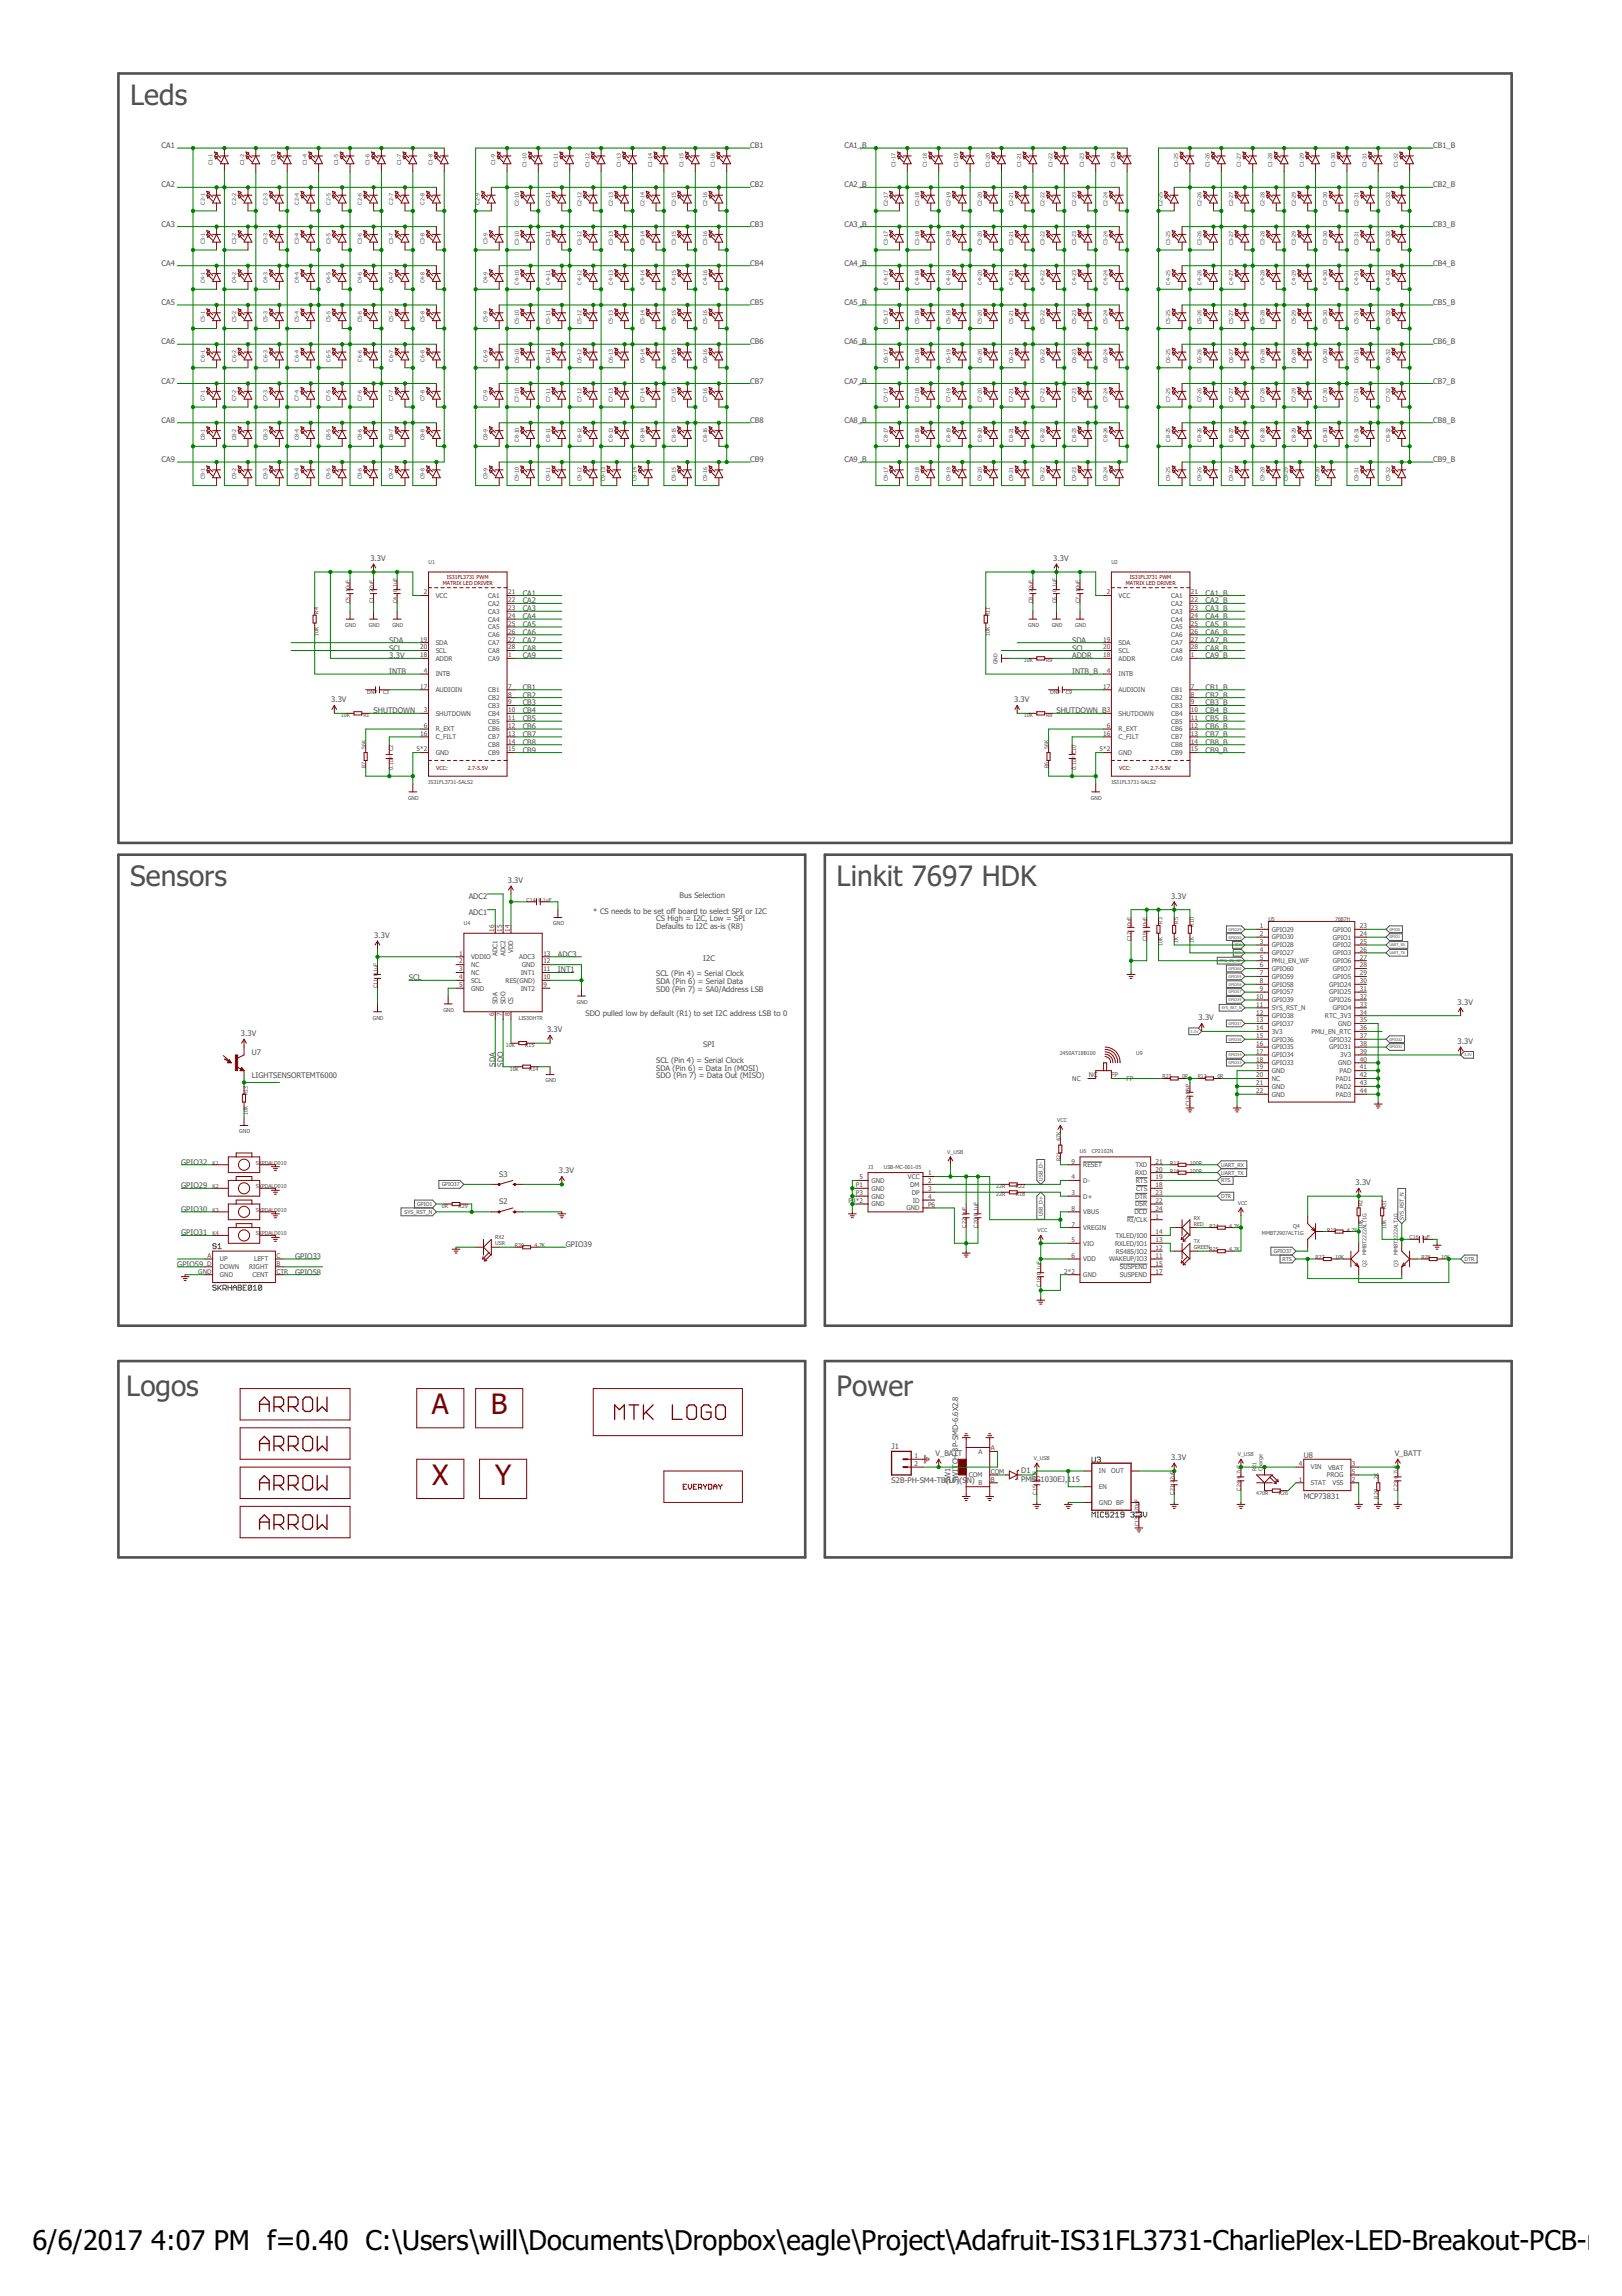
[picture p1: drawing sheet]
<svg xmlns="http://www.w3.org/2000/svg" width="210mm" height="297mm" viewBox="0 0 210 297" stroke-linecap="round" stroke-linejoin="round" font-family="sans-serif">
<defs><g id="words">
<g font-size="3.6" fill="#505050">
<text x="16.8" y="13.6">Leds</text>
<text x="16.8" y="114.6">Sensors</text>
<text x="108.3" y="114.6">Linkit 7697 HDK</text>
<text x="16.3" y="180.7">Logos</text>
<text x="108.3" y="180.7">Power</text>
</g>
<g font-size="3.6" fill="#800000">
<text x="55.9" y="183">A</text>
<text x="63.5" y="183">B</text>
<text x="55.9" y="192.1">X</text>
<text x="64.1" y="192.1">Y</text>
</g>
<g font-size="3.5">
<text x="4.2" y="291">6/6/2017</text>
<text x="19.6" y="291">4:07 PM f=0.40 C:\Users\will\Documents\Dropbox\eagle\Project\Adafruit-IS31FL3731-CharliePlex-LED-Breakout-PCB-mas</text>
</g>
<g font-size="1" fill="#505050">
<text x="20.9" y="19.1">CA1</text>
<text x="97.1" y="19.1">CB1</text>
<text x="109.3" y="19.1">CA1_B</text>
<text x="185.5" y="19.1">CB1_B</text>
<text x="20.9" y="29.3">CA3</text>
<text x="20.9" y="24.2">CA2</text>
<text x="97.1" y="29.3">CB3</text>
<text x="97.1" y="24.2">CB2</text>
<text x="109.3" y="24.2">CA2_B</text>
<text x="109.3" y="29.3">CA3_B</text>
<text x="185.5" y="24.2">CB2_B</text>
<text x="185.5" y="29.3">CB3_B</text>
<text x="20.9" y="34.4">CA4</text>
<text x="97.1" y="34.4">CB4</text>
<text x="109.3" y="34.4">CA4_B</text>
<text x="185.5" y="34.4">CB4_B</text>
<text x="20.9" y="39.5">CA5</text>
<text x="97.1" y="39.5">CB5</text>
<text x="109.3" y="39.5">CA5_B</text>
<text x="185.5" y="39.5">CB5_B</text>
<text x="20.9" y="44.5">CA6</text>
<text x="97.1" y="44.5">CB6</text>
<text x="109.3" y="44.5">CA6_B</text>
<text x="185.5" y="44.5">CB6_B</text>
<text x="20.9" y="49.6">CA7</text>
<text x="97.1" y="49.6">CB7</text>
<text x="109.3" y="49.6">CA7_B</text>
<text x="185.5" y="49.6">CB7_B</text>
<text x="20.9" y="59.8">CA9</text>
<text x="20.9" y="54.7">CA8</text>
<text x="97.1" y="59.8">CB9</text>
<text x="97.1" y="54.7">CB8</text>
<text x="109.3" y="54.7">CA8_B</text>
<text x="109.3" y="59.8">CA9_B</text>
<text x="185.5" y="54.7">CB8_B</text>
<text x="185.5" y="59.8">CB9_B</text>
<text x="47.9" y="72.6">3.3V</text>
<text x="67.6" y="77">CA1</text>
<text x="136.3" y="72.6">3.3V</text>
<text x="156" y="77">CA1_B</text>
<text x="50.4" y="83.1">SDA</text>
<text x="67.6" y="83.1">CA7</text>
<text x="67.6" y="82.1">CA6</text>
<text x="67.6" y="81.1">CA5</text>
<text x="67.6" y="80.1">CA4</text>
<text x="67.6" y="79.1">CA3</text>
<text x="67.6" y="78.1">CA2</text>
<text x="138.7" y="83.1">SDA</text>
<text x="156" y="78.1">CA2_B</text>
<text x="156" y="79.1">CA3_B</text>
<text x="156" y="80.1">CA4_B</text>
<text x="156" y="81.1">CA5_B</text>
<text x="156" y="82.1">CA6_B</text>
<text x="156" y="83.1">CA7_B</text>
<text x="50.4" y="84.2">SCL</text>
<text x="50.4" y="87.2">INTB</text>
<text x="50.4" y="85.2">3.3V</text>
<text x="67.6" y="85.2">CA9</text>
<text x="67.6" y="84.2">CA8</text>
<text x="67.6" y="89.2">CB1</text>
<text x="138.7" y="84.2">SCL</text>
<text x="138.7" y="85.2">ADDR</text>
<text x="138.7" y="87.2">INTB_B</text>
<text x="156" y="84.2">CA8_B</text>
<text x="156" y="85.2">CA9_B</text>
<text x="156" y="89.2">CB1_B</text>
<text x="42.9" y="90.9">3.3V</text>
<text x="48.3" y="92.3">SHUTDOWN</text>
<text x="67.6" y="95.3">CB7</text>
<text x="67.6" y="94.3">CB6</text>
<text x="67.6" y="93.3">CB5</text>
<text x="67.6" y="92.3">CB4</text>
<text x="67.6" y="91.3">CB3</text>
<text x="67.6" y="90.3">CB2</text>
<text x="131.2" y="90.9">3.3V</text>
<text x="136.7" y="92.3">SHUTDOWN_B</text>
<text x="156" y="90.3">CB2_B</text>
<text x="156" y="91.3">CB3_B</text>
<text x="156" y="92.3">CB4_B</text>
<text x="156" y="93.3">CB5_B</text>
<text x="156" y="94.3">CB6_B</text>
<text x="156" y="95.3">CB7_B</text>
<text x="67.6" y="97.4">CB9</text>
<text x="67.6" y="96.3">CB8</text>
<text x="156" y="96.3">CB8_B</text>
<text x="156" y="97.4">CB9_B</text>
<text x="60.7" y="118.4">ADC1</text>
<text x="60.7" y="116.4">ADC2</text>
<text x="65.7" y="114.2">3.3V</text>
<text x="76.8" y="118.2">* CS needs to be set off board to select SPI or I2C</text>
<text x="84.9" y="119.2">CS High = I2C, Low = SPI</text>
<text x="88" y="116.2">Bus Selection</text>
<text x="151.5" y="116.3">3.3V</text>
<text x="48.4" y="121.3">3.3V</text>
<text x="72.2" y="125.8">INT1</text>
<text x="72.2" y="123.8">ADC3</text>
<text x="84.9" y="120.2">Defaults to I2C as-is (R8)</text>
<text x="91" y="124.3">I2C</text>
<text x="52.9" y="126.8">SCL</text>
<text x="75.8" y="131.4">SDO pulled low by default (R1) to set I2C address LSB to 0</text>
<text x="84.9" y="126.3">SCL (Pin 4) = Serial Clock</text>
<text x="84.9" y="127.3">SDA (Pin 6) = Serial Data</text>
<text x="84.9" y="128.3">SD0 (Pin 7) = SA0/Address LSB</text>
<text x="188.6" y="130">3.3V</text>
<text x="31.2" y="134">3.3V</text>
<text x="32.6" y="136.5">U7</text>
<text x="64.1" y="138" transform="rotate(-90 64.1 138)">SDA</text>
<text x="65.1" y="138" transform="rotate(-90 65.1 138)">SDO</text>
<text x="70.8" y="133.5">3.3V</text>
<text x="84.9" y="137.5">SCL (Pin 4) = Serial Clock</text>
<text x="91" y="135.5">SPI</text>
<text x="155.1" y="132">3.3V</text>
<text x="188.6" y="135.1">3.3V</text>
<text x="32.6" y="139.5">LIGHTSENSORTEMT6000</text>
<text x="84.9" y="138.5">SDA (Pin 6) = Data In (MOSI)</text>
<text x="84.9" y="139.5">SDO (Pin 7) = Data Out (MISO)</text>
<text x="23.5" y="153.7">GPIO29</text>
<text x="23.5" y="150.7">GPIO32</text>
<text x="64.6" y="152.2">S3</text>
<text x="64.6" y="155.8">S2</text>
<text x="72.3" y="151.8">3.3V</text>
<text x="175.4" y="153.3">3.3V</text>
<text x="23.5" y="156.8">GPIO30</text>
<text x="23.5" y="159.8">GPIO31</text>
<text x="73.2" y="161.4">GPIO39</text>
<text x="22.9" y="163.9">GPIO59</text>
<text x="38.2" y="164.9">GPIO58</text>
<text x="38.2" y="162.9">GPIO33</text>
<text x="115.4" y="191.8">S2B-PH-SM4-TB(LF)(S</text>
<text x="115.4" y="187.5">J1</text>
<text x="121.1" y="188.4">V_BATT</text>
<text x="123" y="191.8" transform="rotate(-90 123 191.8)">SW1</text>
<text x="124" y="191.8" transform="rotate(-90 124 191.8)">SWITCH-3P-SMD-6.6X2.8</text>
<text x="125.1" y="191.8">N)</text>
<text x="132.1" y="191.7">PMEG1030EJ,115</text>
<text x="132.1" y="190.6">D1</text>
<text x="151.5" y="188.9">3.3V</text>
<text x="168.7" y="188.6">U8</text>
<text x="180.5" y="188.4">V_BATT</text>
<text x="168.7" y="193.9">MCP73831</text>
</g>
<g font-size=".8" fill="#505050">
<text x="54.8" y="76.9">2</text>
<text x="56.4" y="77.4">VCC</text>
<text x="63.2" y="77.4">CA1</text>
<text x="65.7" y="76.9">21</text>
<text x="65.7" y="77.9">22</text>
<text x="143.2" y="76.9">2</text>
<text x="144.8" y="77.4">VCC</text>
<text x="151.6" y="77.4">CA1</text>
<text x="154.1" y="76.9">21</text>
<text x="154.1" y="77.9">22</text>
<text x="54.4" y="83">19</text>
<text x="56.4" y="83.4">SDA</text>
<text x="63.2" y="78.4">CA2</text>
<text x="63.2" y="79.4">CA3</text>
<text x="63.2" y="80.4">CA4</text>
<text x="63.2" y="81.4">CA5</text>
<text x="63.2" y="82.4">CA6</text>
<text x="63.2" y="83.5">CA7</text>
<text x="65.7" y="78.9">23</text>
<text x="65.7" y="80">24</text>
<text x="65.7" y="81">25</text>
<text x="65.7" y="82">26</text>
<text x="65.7" y="83">27</text>
<text x="142.7" y="83">19</text>
<text x="144.8" y="83.4">SDA</text>
<text x="151.6" y="78.4">CA2</text>
<text x="151.6" y="79.4">CA3</text>
<text x="151.6" y="80.4">CA4</text>
<text x="151.6" y="81.4">CA5</text>
<text x="151.6" y="82.4">CA6</text>
<text x="151.6" y="83.5">CA7</text>
<text x="154.1" y="78.9">23</text>
<text x="154.1" y="80">24</text>
<text x="154.1" y="81">25</text>
<text x="154.1" y="82">26</text>
<text x="154.1" y="83">27</text>
<text x="54.4" y="84">20</text>
<text x="54.4" y="89.1">17</text>
<text x="54.4" y="85">18</text>
<text x="54.8" y="87.1">4</text>
<text x="56.4" y="84.5">SCL</text>
<text x="56.4" y="87.5">INTB</text>
<text x="56.4" y="89.5">AUDIOIN</text>
<text x="56.4" y="85.5">ADDR</text>
<text x="63.2" y="84.5">CA8</text>
<text x="63.2" y="85.5">CA9</text>
<text x="63.2" y="89.5">CB1</text>
<text x="65.7" y="84">28</text>
<text x="65.7" y="85">1</text>
<text x="65.7" y="89.1">7</text>
<text x="142.7" y="84">20</text>
<text x="142.7" y="89.1">17</text>
<text x="142.7" y="85">18</text>
<text x="143.2" y="87.1">4</text>
<text x="144.8" y="84.5">SCL</text>
<text x="144.8" y="87.5">INTB</text>
<text x="144.8" y="89.5">AUDIOIN</text>
<text x="144.8" y="85.5">ADDR</text>
<text x="151.6" y="84.5">CA8</text>
<text x="151.6" y="85.5">CA9</text>
<text x="151.6" y="89.5">CB1</text>
<text x="154.1" y="84">28</text>
<text x="154.1" y="85">1</text>
<text x="154.1" y="89.1">7</text>
<text x="54.4" y="95.2">16</text>
<text x="54.8" y="92.1">3</text>
<text x="54.8" y="94.2">6</text>
<text x="56.4" y="92.6">SHUTDOWN</text>
<text x="56.4" y="94.6">R_EXT</text>
<text x="56.4" y="95.6">C_FILT</text>
<text x="63.2" y="90.6">CB2</text>
<text x="63.2" y="91.6">CB3</text>
<text x="63.2" y="92.6">CB4</text>
<text x="63.2" y="93.6">CB5</text>
<text x="63.2" y="94.6">CB6</text>
<text x="63.2" y="95.6">CB7</text>
<text x="65.7" y="90.1">8</text>
<text x="65.7" y="91.1">9</text>
<text x="65.7" y="92.1">10</text>
<text x="65.7" y="93.2">11</text>
<text x="65.7" y="94.2">12</text>
<text x="65.7" y="95.2">13</text>
<text x="142.7" y="95.2">16</text>
<text x="143.2" y="92.1">3</text>
<text x="143.2" y="94.2">6</text>
<text x="144.8" y="92.6">SHUTDOWN</text>
<text x="144.8" y="94.6">R_EXT</text>
<text x="144.8" y="95.6">C_FILT</text>
<text x="151.6" y="90.6">CB2</text>
<text x="151.6" y="91.6">CB3</text>
<text x="151.6" y="92.6">CB4</text>
<text x="151.6" y="93.6">CB5</text>
<text x="151.6" y="94.6">CB6</text>
<text x="151.6" y="95.6">CB7</text>
<text x="154.1" y="90.1">8</text>
<text x="154.1" y="91.1">9</text>
<text x="154.1" y="92.1">10</text>
<text x="154.1" y="93.2">11</text>
<text x="154.1" y="94.2">12</text>
<text x="154.1" y="95.2">13</text>
<text x="53.9" y="97.2">5*2</text>
<text x="56.4" y="97.7">GND</text>
<text x="63.2" y="96.7">CB8</text>
<text x="63.2" y="97.7">CB9</text>
<text x="65.7" y="96.2">14</text>
<text x="65.7" y="97.2">15</text>
<text x="142.3" y="97.2">5*2</text>
<text x="144.8" y="97.7">GND</text>
<text x="151.6" y="96.7">CB8</text>
<text x="151.6" y="97.7">CB9</text>
<text x="154.1" y="96.2">14</text>
<text x="154.1" y="97.2">15</text>
<text x="59.4" y="123.6">1</text>
<text x="59.4" y="124.6">2</text>
<text x="59.4" y="125.7">3</text>
<text x="61" y="124.1">VDDIO</text>
<text x="61" y="125.1">NC</text>
<text x="63.9" y="120.6" transform="rotate(-90 63.9 120.6)">16</text>
<text x="64.4" y="123.7" transform="rotate(-90 64.4 123.7)">ADC1</text>
<text x="65" y="120.6" transform="rotate(-90 65 120.6)">15</text>
<text x="65.4" y="123.7" transform="rotate(-90 65.4 123.7)">ADC2</text>
<text x="66" y="120.6" transform="rotate(-90 66 120.6)">14</text>
<text x="66.4" y="123.3" transform="rotate(-90 66.4 123.3)">VDD</text>
<text x="67.2" y="124.1">ADC3</text>
<text x="67.5" y="125.1">GND</text>
<text x="70.3" y="125.7">11</text>
<text x="70.3" y="124.6">12</text>
<text x="70.3" y="123.6">13</text>
<text x="163" y="120.1">1</text>
<text x="163" y="121.1">2</text>
<text x="163" y="122.1">3</text>
<text x="163" y="123.1">4</text>
<text x="163" y="124.1">5</text>
<text x="163" y="125.2">6</text>
<text x="164.6" y="120.5">GPIO29</text>
<text x="164.6" y="121.5">GPIO30</text>
<text x="164.6" y="122.6">GPIO28</text>
<text x="164.6" y="123.6">GPIO27</text>
<text x="164.6" y="124.6">PMU_EN_WF</text>
<text x="164.6" y="125.6">GPIO60</text>
<text x="172.5" y="120.5">GPIO0</text>
<text x="172.5" y="121.5">GPIO1</text>
<text x="172.5" y="122.6">GPIO2</text>
<text x="172.5" y="123.6">GPIO3</text>
<text x="172.5" y="124.6">GPIO6</text>
<text x="172.5" y="125.6">GPIO7</text>
<text x="176" y="120.1">23</text>
<text x="176" y="121.1">24</text>
<text x="176" y="122.1">25</text>
<text x="176" y="123.1">26</text>
<text x="176" y="124.1">27</text>
<text x="176" y="125.2">28</text>
<text x="59.4" y="126.7">4</text>
<text x="59.4" y="127.7">5</text>
<text x="61" y="126.1">NC</text>
<text x="61" y="127.1">SCL</text>
<text x="61" y="128.1">GND</text>
<text x="63.9" y="131.5" transform="rotate(-90 63.9 131.5)">6</text>
<text x="64.4" y="130" transform="rotate(-90 64.4 130)">SDA</text>
<text x="65" y="131.5" transform="rotate(-90 65 131.5)">7</text>
<text x="65.4" y="130" transform="rotate(-90 65.4 130)">SDO</text>
<text x="65.4" y="127.1">RES(GND)</text>
<text x="66" y="131.5" transform="rotate(-90 66 131.5)">8</text>
<text x="66.4" y="130" transform="rotate(-90 66.4 130)">CS</text>
<text x="67.4" y="128.1">INT2</text>
<text x="67.4" y="126.1">INT1</text>
<text x="70.3" y="127.7">9</text>
<text x="70.3" y="126.7">10</text>
<text x="162.6" y="129.2">10</text>
<text x="162.6" y="130.2">11</text>
<text x="162.6" y="131.3">12</text>
<text x="163" y="126.2">7</text>
<text x="163" y="127.2">8</text>
<text x="163" y="128.2">9</text>
<text x="164.6" y="126.6">GPIO59</text>
<text x="164.6" y="127.6">GPIO58</text>
<text x="164.6" y="128.7">GPIO57</text>
<text x="164.6" y="129.7">GPIO39</text>
<text x="164.6" y="130.7">SYS_RST_N</text>
<text x="164.6" y="131.7">GPIO38</text>
<text x="171.5" y="131.7">RTC_3V3</text>
<text x="172" y="127.6">GPIO24</text>
<text x="172" y="128.7">GPIO25</text>
<text x="172" y="129.7">GPIO26</text>
<text x="172.5" y="126.6">GPIO5</text>
<text x="172.5" y="130.7">GPIO4</text>
<text x="176" y="126.2">29</text>
<text x="176" y="127.2">30</text>
<text x="176" y="128.2">31</text>
<text x="176" y="129.2">32</text>
<text x="176" y="130.2">33</text>
<text x="176" y="131.3">34</text>
<text x="162.6" y="132.3">13</text>
<text x="162.6" y="133.3">14</text>
<text x="162.6" y="134.3">15</text>
<text x="162.6" y="135.3">16</text>
<text x="162.6" y="136.3">17</text>
<text x="162.6" y="137.3">18</text>
<text x="164.6" y="132.7">GPIO37</text>
<text x="164.6" y="133.7">3V3</text>
<text x="164.6" y="134.7">GPIO36</text>
<text x="164.6" y="135.8">GPIO35</text>
<text x="164.6" y="136.8">GPIO34</text>
<text x="164.6" y="137.8">GPIO33</text>
<text x="169.7" y="133.7">PMU_EN_RTC</text>
<text x="172" y="134.8">GPIO32</text>
<text x="172" y="135.8">GPIO31</text>
<text x="173.2" y="132.7">GND</text>
<text x="173.2" y="137.8">GND</text>
<text x="173.4" y="136.8">3V3</text>
<text x="176" y="132.3">35</text>
<text x="176" y="133.3">36</text>
<text x="176" y="134.3">37</text>
<text x="176" y="135.3">38</text>
<text x="176" y="136.3">39</text>
<text x="176" y="137.3">40</text>
<text x="138.8" y="139.8">NC</text>
<text x="140.9" y="139.4">NC</text>
<text x="143.8" y="139.4">FP</text>
<text x="145.8" y="139.8">FP</text>
<text x="162.6" y="138.4">19</text>
<text x="162.6" y="139.4">20</text>
<text x="162.6" y="140.4">21</text>
<text x="162.6" y="141.4">22</text>
<text x="164.6" y="138.8">GND</text>
<text x="164.6" y="139.8">NC</text>
<text x="164.6" y="140.8">GND</text>
<text x="164.6" y="141.9">GND</text>
<text x="172.9" y="139.8">PAD1</text>
<text x="172.9" y="140.8">PAD2</text>
<text x="172.9" y="141.9">PAD3</text>
<text x="173.3" y="138.8">PAD</text>
<text x="176" y="138.4">41</text>
<text x="176" y="139.4">42</text>
<text x="176" y="140.4">43</text>
<text x="176" y="141.4">44</text>
<text x="109.8" y="155.6">P4*2</text>
<text x="110.8" y="153.6">P1</text>
<text x="110.8" y="154.6">P3</text>
<text x="111.2" y="152.6">5</text>
<text x="112.8" y="153">GND</text>
<text x="112.8" y="154">GND</text>
<text x="112.8" y="155.1">GND</text>
<text x="117.5" y="152.5">VCC</text>
<text x="117.8" y="153.5">DM</text>
<text x="118" y="154.6">DP</text>
<text x="118.1" y="155.6">ID</text>
<text x="120.1" y="152.1">1</text>
<text x="120.1" y="153.1">2</text>
<text x="120.1" y="154.1">3</text>
<text x="120.1" y="155.1">4</text>
<text x="138.6" y="154.6">3</text>
<text x="138.6" y="152.6">4</text>
<text x="138.6" y="150.6">9</text>
<text x="140.2" y="155.1">D+</text>
<text x="140.2" y="153">D-</text>
<text x="140.2" y="151">RESET</text>
<text x="146.9" y="152">RXD</text>
<text x="146.9" y="155.1">DTR</text>
<text x="146.9" y="151">TXD</text>
<text x="147" y="153">RTS</text>
<text x="147" y="154.1">CTS</text>
<text x="149.6" y="153.6">18</text>
<text x="149.6" y="152.6">19</text>
<text x="149.6" y="151.6">20</text>
<text x="149.6" y="150.6">21</text>
<text x="149.6" y="155.6">22</text>
<text x="149.6" y="154.6">23</text>
<text x="112.8" y="156.1">GND</text>
<text x="117.3" y="156.6">GND</text>
<text x="120.1" y="156.1">P6</text>
<text x="138.6" y="160.7">5</text>
<text x="138.6" y="158.7">7</text>
<text x="138.6" y="156.6">8</text>
<text x="140.2" y="161.2">VIO</text>
<text x="140.2" y="159.1">VREGIN</text>
<text x="140.2" y="157.1">VBUS</text>
<text x="144.3" y="161.2">RXLED/IO1</text>
<text x="144.3" y="160.1">TXLED/IO0</text>
<text x="145.9" y="158.1">RI/CLK</text>
<text x="146.8" y="157.1">DCD</text>
<text x="146.9" y="156.1">DSR</text>
<text x="149.6" y="157.7">1</text>
<text x="149.6" y="161.7">12</text>
<text x="149.6" y="160.7">13</text>
<text x="149.6" y="159.7">14</text>
<text x="149.6" y="156.6">24</text>
<text x="25.7" y="164.8">GND</text>
<text x="26.8" y="163.8">D</text>
<text x="26.9" y="162.7">A</text>
<text x="28.4" y="164.2">DOWN</text>
<text x="28.4" y="165.2">GND</text>
<text x="28.4" y="163.2">UP</text>
<text x="32.2" y="164.2">RIGHT</text>
<text x="32.7" y="165.2">CENT</text>
<text x="32.9" y="163.2">LEFT</text>
<text x="35.8" y="164.8">CTR</text>
<text x="35.8" y="162.7">C</text>
<text x="35.8" y="163.8">B</text>
<text x="137.7" y="164.8">2*2</text>
<text x="138.6" y="162.7">6</text>
<text x="140.2" y="165.2">GND</text>
<text x="140.2" y="163.2">VDD</text>
<text x="143.5" y="163.2">WAKEUP/IO3</text>
<text x="144.4" y="162.2">RS485/IO2</text>
<text x="144.9" y="164.2">SUSPEND</text>
<text x="144.9" y="165.2">SUSPEND</text>
<text x="149.6" y="162.7">11</text>
<text x="149.6" y="163.8">15</text>
<text x="149.6" y="164.8">17</text>
<text x="118.3" y="189.7">2</text>
<text x="118.3" y="188.6">1</text>
<text x="125.4" y="191.1">COM</text>
<text x="126.6" y="188.1">A</text>
<text x="128.2" y="187.6">A</text>
<text x="128.2" y="190.7">COM</text>
<text x="128.2" y="191.7">B</text>
<text x="142.2" y="190.6">IN</text>
<text x="143.8" y="190.6">OUT</text>
<text x="168.1" y="189.7">4</text>
<text x="168.1" y="191.7">1</text>
<text x="169.6" y="190.1">VIN</text>
<text x="171.7" y="191.1">PROG</text>
<text x="171.9" y="190.1">VBAT</text>
<text x="174.9" y="189.7">3</text>
<text x="174.9" y="190.7">5</text>
<text x="174.9" y="191.7">2</text>
<text x="126.6" y="192.1">B</text>
<text x="142.2" y="194.7">GND BP</text>
<text x="142.2" y="192.6">EN</text>
<text x="169.6" y="192.1">STAT</text>
<text x="172.4" y="192.1">VSS</text>
</g>
<g font-size=".7" fill="#505050">
<text x="27.5" y="21.4" transform="rotate(-90 27.5 21.4)">C1-1</text>
<text x="31.6" y="21.4" transform="rotate(-90 31.6 21.4)">C1-2</text>
<text x="35.6" y="21.4" transform="rotate(-90 35.6 21.4)">C1-3</text>
<text x="39.7" y="21.4" transform="rotate(-90 39.7 21.4)">C1-4</text>
<text x="43.8" y="21.4" transform="rotate(-90 43.8 21.4)">C1-5</text>
<text x="47.8" y="21.4" transform="rotate(-90 47.8 21.4)">C1-6</text>
<text x="51.9" y="21.4" transform="rotate(-90 51.9 21.4)">C1-7</text>
<text x="56" y="21.4" transform="rotate(-90 56 21.4)">C1-8</text>
<text x="64.1" y="21.4" transform="rotate(-90 64.1 21.4)">C1-9</text>
<text x="68.1" y="21.6" transform="rotate(-90 68.1 21.6)">C1-10</text>
<text x="72.2" y="21.6" transform="rotate(-90 72.2 21.6)">C1-11</text>
<text x="76.3" y="21.6" transform="rotate(-90 76.3 21.6)">C1-12</text>
<text x="80.3" y="21.6" transform="rotate(-90 80.3 21.6)">C1-13</text>
<text x="84.4" y="21.6" transform="rotate(-90 84.4 21.6)">C1-14</text>
<text x="88.5" y="21.6" transform="rotate(-90 88.5 21.6)">C1-15</text>
<text x="92.5" y="21.6" transform="rotate(-90 92.5 21.6)">C1-16</text>
<text x="115.9" y="21.6" transform="rotate(-90 115.9 21.6)">C1-17</text>
<text x="120" y="21.6" transform="rotate(-90 120 21.6)">C1-18</text>
<text x="124" y="21.6" transform="rotate(-90 124 21.6)">C1-19</text>
<text x="128.1" y="21.6" transform="rotate(-90 128.1 21.6)">C1-20</text>
<text x="132.1" y="21.6" transform="rotate(-90 132.1 21.6)">C1-21</text>
<text x="136.2" y="21.6" transform="rotate(-90 136.2 21.6)">C1-22</text>
<text x="140.3" y="21.6" transform="rotate(-90 140.3 21.6)">C1-23</text>
<text x="144.3" y="21.6" transform="rotate(-90 144.3 21.6)">C1-24</text>
<text x="152.5" y="21.6" transform="rotate(-90 152.5 21.6)">C1-25</text>
<text x="156.5" y="21.6" transform="rotate(-90 156.5 21.6)">C1-26</text>
<text x="160.6" y="21.6" transform="rotate(-90 160.6 21.6)">C1-27</text>
<text x="164.6" y="21.6" transform="rotate(-90 164.6 21.6)">C1-28</text>
<text x="168.7" y="21.6" transform="rotate(-90 168.7 21.6)">C1-29</text>
<text x="172.8" y="21.6" transform="rotate(-90 172.8 21.6)">C1-30</text>
<text x="176.8" y="21.6" transform="rotate(-90 176.8 21.6)">C1-31</text>
<text x="180.9" y="21.6" transform="rotate(-90 180.9 21.6)">C1-32</text>
<text x="26.5" y="26.5" transform="rotate(-90 26.5 26.5)">C2-1</text>
<text x="30.6" y="26.5" transform="rotate(-90 30.6 26.5)">C2-2</text>
<text x="34.6" y="26.5" transform="rotate(-90 34.6 26.5)">C2-3</text>
<text x="38.7" y="26.5" transform="rotate(-90 38.7 26.5)">C2-4</text>
<text x="42.8" y="26.5" transform="rotate(-90 42.8 26.5)">C2-5</text>
<text x="46.8" y="26.5" transform="rotate(-90 46.8 26.5)">C2-6</text>
<text x="50.9" y="26.5" transform="rotate(-90 50.9 26.5)">C2-7</text>
<text x="54.9" y="26.5" transform="rotate(-90 54.9 26.5)">C2-8</text>
<text x="62.1" y="26.5" transform="rotate(-90 62.1 26.5)">C2-9</text>
<text x="67.1" y="26.7" transform="rotate(-90 67.1 26.7)">C2-10</text>
<text x="71.2" y="26.7" transform="rotate(-90 71.2 26.7)">C2-11</text>
<text x="75.3" y="26.7" transform="rotate(-90 75.3 26.7)">C2-12</text>
<text x="79.3" y="26.7" transform="rotate(-90 79.3 26.7)">C2-13</text>
<text x="83.4" y="26.7" transform="rotate(-90 83.4 26.7)">C2-14</text>
<text x="87.4" y="26.7" transform="rotate(-90 87.4 26.7)">C2-15</text>
<text x="91.5" y="26.7" transform="rotate(-90 91.5 26.7)">C2-16</text>
<text x="114.9" y="26.7" transform="rotate(-90 114.9 26.7)">C2-17</text>
<text x="118.9" y="26.7" transform="rotate(-90 118.9 26.7)">C2-18</text>
<text x="123" y="26.7" transform="rotate(-90 123 26.7)">C2-19</text>
<text x="127.1" y="26.7" transform="rotate(-90 127.1 26.7)">C2-20</text>
<text x="131.1" y="26.7" transform="rotate(-90 131.1 26.7)">C2-21</text>
<text x="135.2" y="26.7" transform="rotate(-90 135.2 26.7)">C2-22</text>
<text x="139.3" y="26.7" transform="rotate(-90 139.3 26.7)">C2-23</text>
<text x="143.3" y="26.7" transform="rotate(-90 143.3 26.7)">C2-24</text>
<text x="150.4" y="26.7" transform="rotate(-90 150.4 26.7)">C2-25</text>
<text x="155.5" y="26.7" transform="rotate(-90 155.5 26.7)">C2-26</text>
<text x="159.6" y="26.7" transform="rotate(-90 159.6 26.7)">C2-27</text>
<text x="163.6" y="26.7" transform="rotate(-90 163.6 26.7)">C2-28</text>
<text x="167.7" y="26.7" transform="rotate(-90 167.7 26.7)">C2-29</text>
<text x="171.8" y="26.7" transform="rotate(-90 171.8 26.7)">C2-30</text>
<text x="175.8" y="26.7" transform="rotate(-90 175.8 26.7)">C2-31</text>
<text x="179.9" y="26.7" transform="rotate(-90 179.9 26.7)">C2-32</text>
<text x="26.5" y="31.5" transform="rotate(-90 26.5 31.5)">C3-1</text>
<text x="30.6" y="31.5" transform="rotate(-90 30.6 31.5)">C3-2</text>
<text x="34.6" y="31.5" transform="rotate(-90 34.6 31.5)">C3-3</text>
<text x="38.7" y="31.5" transform="rotate(-90 38.7 31.5)">C3-4</text>
<text x="42.8" y="31.5" transform="rotate(-90 42.8 31.5)">C3-5</text>
<text x="46.8" y="31.5" transform="rotate(-90 46.8 31.5)">C3-6</text>
<text x="50.9" y="31.5" transform="rotate(-90 50.9 31.5)">C3-7</text>
<text x="54.9" y="31.5" transform="rotate(-90 54.9 31.5)">C3-8</text>
<text x="63.1" y="31.5" transform="rotate(-90 63.1 31.5)">C3-9</text>
<text x="67.1" y="31.7" transform="rotate(-90 67.1 31.7)">C3-10</text>
<text x="71.2" y="31.7" transform="rotate(-90 71.2 31.7)">C3-11</text>
<text x="75.3" y="31.7" transform="rotate(-90 75.3 31.7)">C3-12</text>
<text x="79.3" y="31.7" transform="rotate(-90 79.3 31.7)">C3-13</text>
<text x="83.4" y="31.7" transform="rotate(-90 83.4 31.7)">C3-14</text>
<text x="87.4" y="31.7" transform="rotate(-90 87.4 31.7)">C3-15</text>
<text x="91.5" y="31.7" transform="rotate(-90 91.5 31.7)">C3-16</text>
<text x="114.9" y="31.7" transform="rotate(-90 114.9 31.7)">C3-17</text>
<text x="118.9" y="31.7" transform="rotate(-90 118.9 31.7)">C3-18</text>
<text x="123" y="31.7" transform="rotate(-90 123 31.7)">C3-19</text>
<text x="127.1" y="31.7" transform="rotate(-90 127.1 31.7)">C3-20</text>
<text x="131.1" y="31.7" transform="rotate(-90 131.1 31.7)">C3-21</text>
<text x="135.2" y="31.7" transform="rotate(-90 135.2 31.7)">C3-22</text>
<text x="139.3" y="31.7" transform="rotate(-90 139.3 31.7)">C3-23</text>
<text x="143.3" y="31.7" transform="rotate(-90 143.3 31.7)">C3-24</text>
<text x="151.4" y="31.7" transform="rotate(-90 151.4 31.7)">C3-25</text>
<text x="155.5" y="31.7" transform="rotate(-90 155.5 31.7)">C3-26</text>
<text x="159.6" y="31.7" transform="rotate(-90 159.6 31.7)">C3-27</text>
<text x="163.6" y="31.7" transform="rotate(-90 163.6 31.7)">C3-28</text>
<text x="167.7" y="31.7" transform="rotate(-90 167.7 31.7)">C3-29</text>
<text x="171.8" y="31.7" transform="rotate(-90 171.8 31.7)">C3-30</text>
<text x="175.8" y="31.7" transform="rotate(-90 175.8 31.7)">C3-31</text>
<text x="179.9" y="31.7" transform="rotate(-90 179.9 31.7)">C3-32</text>
<text x="26.5" y="41.7" transform="rotate(-90 26.5 41.7)">C5-1</text>
<text x="26.5" y="36.6" transform="rotate(-90 26.5 36.6)">C4-1</text>
<text x="30.6" y="41.7" transform="rotate(-90 30.6 41.7)">C5-2</text>
<text x="30.6" y="36.6" transform="rotate(-90 30.6 36.6)">C4-2</text>
<text x="34.6" y="41.7" transform="rotate(-90 34.6 41.7)">C5-3</text>
<text x="34.6" y="36.6" transform="rotate(-90 34.6 36.6)">C4-3</text>
<text x="38.7" y="41.7" transform="rotate(-90 38.7 41.7)">C5-4</text>
<text x="38.7" y="36.6" transform="rotate(-90 38.7 36.6)">C4-4</text>
<text x="42.8" y="41.7" transform="rotate(-90 42.8 41.7)">C5-5</text>
<text x="42.8" y="36.6" transform="rotate(-90 42.8 36.6)">C4-5</text>
<text x="46.8" y="41.7" transform="rotate(-90 46.8 41.7)">C5-6</text>
<text x="46.8" y="36.6" transform="rotate(-90 46.8 36.6)">C4-6</text>
<text x="50.9" y="41.7" transform="rotate(-90 50.9 41.7)">C5-7</text>
<text x="50.9" y="36.6" transform="rotate(-90 50.9 36.6)">C4-7</text>
<text x="54.9" y="41.7" transform="rotate(-90 54.9 41.7)">C5-8</text>
<text x="54.9" y="36.6" transform="rotate(-90 54.9 36.6)">C4-8</text>
<text x="63.1" y="41.7" transform="rotate(-90 63.1 41.7)">C5-9</text>
<text x="63.1" y="36.6" transform="rotate(-90 63.1 36.6)">C4-9</text>
<text x="67.1" y="41.9" transform="rotate(-90 67.1 41.9)">C5-10</text>
<text x="67.1" y="36.8" transform="rotate(-90 67.1 36.8)">C4-10</text>
<text x="71.2" y="41.9" transform="rotate(-90 71.2 41.9)">C5-11</text>
<text x="71.2" y="36.8" transform="rotate(-90 71.2 36.8)">C4-11</text>
<text x="75.3" y="41.9" transform="rotate(-90 75.3 41.9)">C5-12</text>
<text x="75.3" y="36.8" transform="rotate(-90 75.3 36.8)">C4-12</text>
<text x="79.3" y="41.9" transform="rotate(-90 79.3 41.9)">C5-13</text>
<text x="79.3" y="36.8" transform="rotate(-90 79.3 36.8)">C4-13</text>
<text x="83.4" y="41.9" transform="rotate(-90 83.4 41.9)">C5-14</text>
<text x="83.4" y="36.8" transform="rotate(-90 83.4 36.8)">C4-14</text>
<text x="87.4" y="41.9" transform="rotate(-90 87.4 41.9)">C5-15</text>
<text x="87.4" y="36.8" transform="rotate(-90 87.4 36.8)">C4-15</text>
<text x="91.5" y="41.9" transform="rotate(-90 91.5 41.9)">C5-16</text>
<text x="91.5" y="36.8" transform="rotate(-90 91.5 36.8)">C4-16</text>
<text x="114.9" y="41.9" transform="rotate(-90 114.9 41.9)">C5-17</text>
<text x="114.9" y="36.8" transform="rotate(-90 114.9 36.8)">C4-17</text>
<text x="118.9" y="41.9" transform="rotate(-90 118.9 41.9)">C5-18</text>
<text x="118.9" y="36.8" transform="rotate(-90 118.9 36.8)">C4-18</text>
<text x="123" y="41.9" transform="rotate(-90 123 41.9)">C5-19</text>
<text x="123" y="36.8" transform="rotate(-90 123 36.8)">C4-19</text>
<text x="127.1" y="41.9" transform="rotate(-90 127.1 41.9)">C5-20</text>
<text x="127.1" y="36.8" transform="rotate(-90 127.1 36.8)">C4-20</text>
<text x="131.1" y="41.9" transform="rotate(-90 131.1 41.9)">C5-21</text>
<text x="131.1" y="36.8" transform="rotate(-90 131.1 36.8)">C4-21</text>
<text x="135.2" y="41.9" transform="rotate(-90 135.2 41.9)">C5-22</text>
<text x="135.2" y="36.8" transform="rotate(-90 135.2 36.8)">C4-22</text>
<text x="139.3" y="41.9" transform="rotate(-90 139.3 41.9)">C5-23</text>
<text x="139.3" y="36.8" transform="rotate(-90 139.3 36.8)">C4-23</text>
<text x="143.3" y="41.9" transform="rotate(-90 143.3 41.9)">C5-24</text>
<text x="143.3" y="36.8" transform="rotate(-90 143.3 36.8)">C4-24</text>
<text x="151.4" y="41.9" transform="rotate(-90 151.4 41.9)">C5-25</text>
<text x="151.4" y="36.8" transform="rotate(-90 151.4 36.8)">C4-25</text>
<text x="155.5" y="41.9" transform="rotate(-90 155.5 41.9)">C5-26</text>
<text x="155.5" y="36.8" transform="rotate(-90 155.5 36.8)">C4-26</text>
<text x="159.6" y="41.9" transform="rotate(-90 159.6 41.9)">C5-27</text>
<text x="159.6" y="36.8" transform="rotate(-90 159.6 36.8)">C4-27</text>
<text x="163.6" y="41.9" transform="rotate(-90 163.6 41.9)">C5-28</text>
<text x="163.6" y="36.8" transform="rotate(-90 163.6 36.8)">C4-28</text>
<text x="167.7" y="41.9" transform="rotate(-90 167.7 41.9)">C5-29</text>
<text x="167.7" y="36.8" transform="rotate(-90 167.7 36.8)">C4-29</text>
<text x="171.8" y="41.9" transform="rotate(-90 171.8 41.9)">C5-30</text>
<text x="171.8" y="36.8" transform="rotate(-90 171.8 36.8)">C4-30</text>
<text x="175.8" y="41.9" transform="rotate(-90 175.8 41.9)">C5-31</text>
<text x="175.8" y="36.8" transform="rotate(-90 175.8 36.8)">C4-31</text>
<text x="179.9" y="41.9" transform="rotate(-90 179.9 41.9)">C5-32</text>
<text x="179.9" y="36.8" transform="rotate(-90 179.9 36.8)">C4-32</text>
<text x="26.5" y="46.8" transform="rotate(-90 26.5 46.8)">C6-1</text>
<text x="30.6" y="46.8" transform="rotate(-90 30.6 46.8)">C6-2</text>
<text x="34.6" y="46.8" transform="rotate(-90 34.6 46.8)">C6-3</text>
<text x="38.7" y="46.8" transform="rotate(-90 38.7 46.8)">C6-4</text>
<text x="42.8" y="46.8" transform="rotate(-90 42.8 46.8)">C6-5</text>
<text x="46.8" y="46.8" transform="rotate(-90 46.8 46.8)">C6-6</text>
<text x="50.9" y="46.8" transform="rotate(-90 50.9 46.8)">C6-7</text>
<text x="54.9" y="46.8" transform="rotate(-90 54.9 46.8)">C6-8</text>
<text x="63.1" y="46.8" transform="rotate(-90 63.1 46.8)">C6-9</text>
<text x="67.1" y="47" transform="rotate(-90 67.1 47)">C6-10</text>
<text x="71.2" y="47" transform="rotate(-90 71.2 47)">C6-11</text>
<text x="75.3" y="47" transform="rotate(-90 75.3 47)">C6-12</text>
<text x="79.3" y="47" transform="rotate(-90 79.3 47)">C6-13</text>
<text x="83.4" y="47" transform="rotate(-90 83.4 47)">C6-14</text>
<text x="87.4" y="47" transform="rotate(-90 87.4 47)">C6-15</text>
<text x="91.5" y="47" transform="rotate(-90 91.5 47)">C6-16</text>
<text x="114.9" y="47" transform="rotate(-90 114.9 47)">C6-17</text>
<text x="118.9" y="47" transform="rotate(-90 118.9 47)">C6-18</text>
<text x="123" y="47" transform="rotate(-90 123 47)">C6-19</text>
<text x="127.1" y="47" transform="rotate(-90 127.1 47)">C6-20</text>
<text x="131.1" y="47" transform="rotate(-90 131.1 47)">C6-21</text>
<text x="135.2" y="47" transform="rotate(-90 135.2 47)">C6-22</text>
<text x="139.3" y="47" transform="rotate(-90 139.3 47)">C6-23</text>
<text x="143.3" y="47" transform="rotate(-90 143.3 47)">C6-24</text>
<text x="151.4" y="47" transform="rotate(-90 151.4 47)">C6-25</text>
<text x="155.5" y="47" transform="rotate(-90 155.5 47)">C6-26</text>
<text x="159.6" y="47" transform="rotate(-90 159.6 47)">C6-27</text>
<text x="163.6" y="47" transform="rotate(-90 163.6 47)">C6-28</text>
<text x="167.7" y="47" transform="rotate(-90 167.7 47)">C6-29</text>
<text x="171.8" y="47" transform="rotate(-90 171.8 47)">C6-30</text>
<text x="175.8" y="47" transform="rotate(-90 175.8 47)">C6-31</text>
<text x="179.9" y="47" transform="rotate(-90 179.9 47)">C6-32</text>
<text x="26.5" y="51.9" transform="rotate(-90 26.5 51.9)">C7-1</text>
<text x="30.6" y="51.9" transform="rotate(-90 30.6 51.9)">C7-2</text>
<text x="34.6" y="51.9" transform="rotate(-90 34.6 51.9)">C7-3</text>
<text x="38.7" y="51.9" transform="rotate(-90 38.7 51.9)">C7-4</text>
<text x="42.8" y="51.9" transform="rotate(-90 42.8 51.9)">C7-5</text>
<text x="46.8" y="51.9" transform="rotate(-90 46.8 51.9)">C7-6</text>
<text x="50.9" y="51.9" transform="rotate(-90 50.9 51.9)">C7-7</text>
<text x="54.9" y="51.9" transform="rotate(-90 54.9 51.9)">C7-8</text>
<text x="63.1" y="51.9" transform="rotate(-90 63.1 51.9)">C7-9</text>
<text x="67.1" y="52.1" transform="rotate(-90 67.1 52.1)">C7-10</text>
<text x="71.2" y="52.1" transform="rotate(-90 71.2 52.1)">C7-11</text>
<text x="75.3" y="52.1" transform="rotate(-90 75.3 52.1)">C7-12</text>
<text x="79.3" y="52.1" transform="rotate(-90 79.3 52.1)">C7-13</text>
<text x="83.4" y="52.1" transform="rotate(-90 83.4 52.1)">C7-14</text>
<text x="87.4" y="52.1" transform="rotate(-90 87.4 52.1)">C7-15</text>
<text x="91.5" y="52.1" transform="rotate(-90 91.5 52.1)">C7-16</text>
<text x="114.9" y="52.1" transform="rotate(-90 114.9 52.1)">C7-17</text>
<text x="118.9" y="52.1" transform="rotate(-90 118.9 52.1)">C7-18</text>
<text x="123" y="52.1" transform="rotate(-90 123 52.1)">C7-19</text>
<text x="127.1" y="52.1" transform="rotate(-90 127.1 52.1)">C7-20</text>
<text x="131.1" y="52.1" transform="rotate(-90 131.1 52.1)">C7-21</text>
<text x="135.2" y="52.1" transform="rotate(-90 135.2 52.1)">C7-22</text>
<text x="139.3" y="52.1" transform="rotate(-90 139.3 52.1)">C7-23</text>
<text x="143.3" y="52.1" transform="rotate(-90 143.3 52.1)">C7-24</text>
<text x="151.4" y="52.1" transform="rotate(-90 151.4 52.1)">C7-25</text>
<text x="155.5" y="52.1" transform="rotate(-90 155.5 52.1)">C7-26</text>
<text x="159.6" y="52.1" transform="rotate(-90 159.6 52.1)">C7-27</text>
<text x="163.6" y="52.1" transform="rotate(-90 163.6 52.1)">C7-28</text>
<text x="167.7" y="52.1" transform="rotate(-90 167.7 52.1)">C7-29</text>
<text x="171.8" y="52.1" transform="rotate(-90 171.8 52.1)">C7-30</text>
<text x="175.8" y="52.1" transform="rotate(-90 175.8 52.1)">C7-31</text>
<text x="179.9" y="52.1" transform="rotate(-90 179.9 52.1)">C7-32</text>
<text x="26.5" y="56.9" transform="rotate(-90 26.5 56.9)">C8-1</text>
<text x="30.6" y="56.9" transform="rotate(-90 30.6 56.9)">C8-2</text>
<text x="34.6" y="56.9" transform="rotate(-90 34.6 56.9)">C8-3</text>
<text x="38.7" y="56.9" transform="rotate(-90 38.7 56.9)">C8-4</text>
<text x="42.8" y="56.9" transform="rotate(-90 42.8 56.9)">C8-5</text>
<text x="46.8" y="56.9" transform="rotate(-90 46.8 56.9)">C8-6</text>
<text x="50.9" y="56.9" transform="rotate(-90 50.9 56.9)">C8-7</text>
<text x="54.9" y="56.9" transform="rotate(-90 54.9 56.9)">C8-8</text>
<text x="63.1" y="56.9" transform="rotate(-90 63.1 56.9)">C8-9</text>
<text x="67.1" y="57.1" transform="rotate(-90 67.1 57.1)">C8-10</text>
<text x="71.2" y="57.1" transform="rotate(-90 71.2 57.1)">C8-11</text>
<text x="75.3" y="57.1" transform="rotate(-90 75.3 57.1)">C8-12</text>
<text x="79.3" y="57.1" transform="rotate(-90 79.3 57.1)">C8-13</text>
<text x="83.4" y="57.1" transform="rotate(-90 83.4 57.1)">C8-14</text>
<text x="87.4" y="57.1" transform="rotate(-90 87.4 57.1)">C8-15</text>
<text x="91.5" y="57.1" transform="rotate(-90 91.5 57.1)">C8-16</text>
<text x="114.9" y="57.1" transform="rotate(-90 114.9 57.1)">C8-17</text>
<text x="118.9" y="57.1" transform="rotate(-90 118.9 57.1)">C8-18</text>
<text x="123" y="57.1" transform="rotate(-90 123 57.1)">C8-19</text>
<text x="127.1" y="57.1" transform="rotate(-90 127.1 57.1)">C8-20</text>
<text x="131.1" y="57.1" transform="rotate(-90 131.1 57.1)">C8-21</text>
<text x="135.2" y="57.1" transform="rotate(-90 135.2 57.1)">C8-22</text>
<text x="139.3" y="57.1" transform="rotate(-90 139.3 57.1)">C8-23</text>
<text x="143.3" y="57.1" transform="rotate(-90 143.3 57.1)">C8-24</text>
<text x="151.4" y="57.1" transform="rotate(-90 151.4 57.1)">C8-25</text>
<text x="155.5" y="57.1" transform="rotate(-90 155.5 57.1)">C8-26</text>
<text x="159.6" y="57.1" transform="rotate(-90 159.6 57.1)">C8-27</text>
<text x="163.6" y="57.1" transform="rotate(-90 163.6 57.1)">C8-28</text>
<text x="167.7" y="57.1" transform="rotate(-90 167.7 57.1)">C8-29</text>
<text x="171.8" y="57.1" transform="rotate(-90 171.8 57.1)">C8-30</text>
<text x="175.8" y="57.1" transform="rotate(-90 175.8 57.1)">C8-31</text>
<text x="179.9" y="57.1" transform="rotate(-90 179.9 57.1)">C8-32</text>
<text x="26.5" y="62" transform="rotate(-90 26.5 62)">C9-1</text>
<text x="30.6" y="62" transform="rotate(-90 30.6 62)">C9-2</text>
<text x="34.6" y="62" transform="rotate(-90 34.6 62)">C9-3</text>
<text x="38.7" y="62" transform="rotate(-90 38.7 62)">C9-4</text>
<text x="42.8" y="62" transform="rotate(-90 42.8 62)">C9-5</text>
<text x="46.8" y="62" transform="rotate(-90 46.8 62)">C9-6</text>
<text x="50.9" y="62" transform="rotate(-90 50.9 62)">C9-7</text>
<text x="54.9" y="62" transform="rotate(-90 54.9 62)">C9-8</text>
<text x="63.1" y="62" transform="rotate(-90 63.1 62)">C9-9</text>
<text x="67.1" y="62.2" transform="rotate(-90 67.1 62.2)">C9-10</text>
<text x="71.2" y="62.2" transform="rotate(-90 71.2 62.2)">C9-11</text>
<text x="75.3" y="62.2" transform="rotate(-90 75.3 62.2)">C9-12</text>
<text x="78.3" y="62.2" transform="rotate(-90 78.3 62.2)">C9-13</text>
<text x="82.4" y="62.2" transform="rotate(-90 82.4 62.2)">C9-14</text>
<text x="87.4" y="62.2" transform="rotate(-90 87.4 62.2)">C9-15</text>
<text x="91.5" y="62.2" transform="rotate(-90 91.5 62.2)">C9-16</text>
<text x="114.9" y="62.2" transform="rotate(-90 114.9 62.2)">C9-17</text>
<text x="118.9" y="62.2" transform="rotate(-90 118.9 62.2)">C9-18</text>
<text x="123" y="62.2" transform="rotate(-90 123 62.2)">C9-19</text>
<text x="127.1" y="62.2" transform="rotate(-90 127.1 62.2)">C9-20</text>
<text x="131.1" y="62.2" transform="rotate(-90 131.1 62.2)">C9-21</text>
<text x="135.2" y="62.2" transform="rotate(-90 135.2 62.2)">C9-22</text>
<text x="139.3" y="62.2" transform="rotate(-90 139.3 62.2)">C9-23</text>
<text x="143.3" y="62.2" transform="rotate(-90 143.3 62.2)">C9-24</text>
<text x="151.4" y="62.2" transform="rotate(-90 151.4 62.2)">C9-25</text>
<text x="155.5" y="62.2" transform="rotate(-90 155.5 62.2)">C9-26</text>
<text x="159.6" y="62.2" transform="rotate(-90 159.6 62.2)">C9-27</text>
<text x="163.6" y="62.2" transform="rotate(-90 163.6 62.2)">C9-28</text>
<text x="166.7" y="62.2" transform="rotate(-90 166.7 62.2)">C9-29</text>
<text x="170.7" y="62.2" transform="rotate(-90 170.7 62.2)">C9-30</text>
<text x="175.8" y="62.2" transform="rotate(-90 175.8 62.2)">C9-31</text>
<text x="179.9" y="62.2" transform="rotate(-90 179.9 62.2)">C9-32</text>
<text x="45.3" y="76.5" transform="rotate(-90 45.3 76.5)">10uF</text>
<text x="48.3" y="76.5" transform="rotate(-90 48.3 76.5)">22uF</text>
<text x="51.4" y="76.5" transform="rotate(-90 51.4 76.5)">0.1uF</text>
<text x="55.4" y="73">U1</text>
<text x="133.7" y="76.5" transform="rotate(-90 133.7 76.5)">22uF</text>
<text x="136.7" y="76.5" transform="rotate(-90 136.7 76.5)">0.1uF</text>
<text x="139.8" y="76.5" transform="rotate(-90 139.8 76.5)">10uF</text>
<text x="143.8" y="73">U2</text>
<text x="41.2" y="82.3" transform="rotate(-90 41.2 82.3)">10K</text>
<text x="41.2" y="79.4" transform="rotate(-90 41.2 79.4)">R4</text>
<text x="44.7" y="81.1">GND</text>
<text x="45.3" y="78.1" transform="rotate(-90 45.3 78.1)">C5</text>
<text x="47.7" y="81.1">GND</text>
<text x="48.3" y="78.1" transform="rotate(-90 48.3 78.1)">C1</text>
<text x="50.8" y="81.1">GND</text>
<text x="51.4" y="78.1" transform="rotate(-90 51.4 78.1)">C4</text>
<text x="128.1" y="82.3" transform="rotate(-90 128.1 82.3)">10K</text>
<text x="128.1" y="79.8" transform="rotate(-90 128.1 79.8)">R11</text>
<text x="133.1" y="81.1">GND</text>
<text x="133.7" y="78.1" transform="rotate(-90 133.7 78.1)">C8</text>
<text x="136.1" y="81.1">GND</text>
<text x="136.7" y="78.1" transform="rotate(-90 136.7 78.1)">C6</text>
<text x="139.2" y="81.1">GND</text>
<text x="139.8" y="78.1" transform="rotate(-90 139.8 78.1)">C7</text>
<text x="47.5" y="89.7">DNP</text>
<text x="49.6" y="89.7">C3</text>
<text x="129.1" y="86" transform="rotate(-90 129.1 86)">GND</text>
<text x="132.5" y="85.7">10K</text>
<text x="135.4" y="85.7">R9</text>
<text x="135.9" y="89.7">DNP</text>
<text x="137.9" y="89.7">C9</text>
<text x="44.1" y="92.8">10K</text>
<text x="47" y="92.8">R1</text>
<text x="132.5" y="92.8">10K</text>
<text x="135.4" y="92.8">R8</text>
<text x="47.3" y="99.4" transform="rotate(-90 47.3 99.4)">R7</text>
<text x="47.3" y="96.9" transform="rotate(-90 47.3 96.9)">56K</text>
<text x="50.9" y="99.6" transform="rotate(-90 50.9 99.6)">0.1uF</text>
<text x="50.9" y="97.2" transform="rotate(-90 50.9 97.2)">C2</text>
<text x="55.4" y="101.4">IS31FL3731-SALS2</text>
<text x="135.7" y="99.4" transform="rotate(-90 135.7 99.4)">R6</text>
<text x="135.7" y="96.9" transform="rotate(-90 135.7 96.9)">56K</text>
<text x="139.3" y="99.6" transform="rotate(-90 139.3 99.6)">0.1uF C10</text>
<text x="143.8" y="101.4">IS31FL3731-SALS2</text>
<text x="52.8" y="103.5">GND</text>
<text x="141.2" y="103.5">GND</text>
<text x="60" y="119.7">U4</text>
<text x="68.1" y="116.7">C14</text>
<text x="69.7" y="116.7">0.1uF</text>
<text x="71.6" y="119.7">GND</text>
<text x="150.4" y="119.5" transform="rotate(-90 150.4 119.5)">R3</text>
<text x="152.5" y="119.5" transform="rotate(-90 152.5 119.5)">R5</text>
<text x="154.5" y="119.9" transform="rotate(-90 154.5 119.9)">R10</text>
<text x="164.1" y="119.2">U5</text>
<text x="172.8" y="119.2">7687H</text>
<text x="146.4" y="121.7" transform="rotate(-90 146.4 121.7)">C17</text>
<text x="146.4" y="120.2" transform="rotate(-90 146.4 120.2)">10uF</text>
<text x="148.4" y="121.7" transform="rotate(-90 148.4 121.7)">C19</text>
<text x="148.4" y="120.2" transform="rotate(-90 148.4 120.2)">10uF</text>
<text x="150.4" y="122.4" transform="rotate(-90 150.4 122.4)">10K</text>
<text x="152.5" y="122" transform="rotate(-90 152.5 122)">1K</text>
<text x="154.5" y="122" transform="rotate(-90 154.5 122)">1K</text>
<text x="48.2" y="131.9">GND</text>
<text x="48.8" y="127.8" transform="rotate(-90 48.8 127.8)">C11</text>
<text x="48.8" y="126.3" transform="rotate(-90 48.8 126.3)">0.1uF</text>
<text x="57.4" y="130.9">GND</text>
<text x="67.1" y="131.9">LIS3DHTR</text>
<text x="74.6" y="129.9">GND</text>
<text x="65.5" y="135.5">10K</text>
<text x="68" y="135.5">R15</text>
<text x="137.1" y="136.5">2450AT18B100</text>
<text x="147" y="136.5">U9</text>
<text x="32.1" y="141.7" transform="rotate(-90 32.1 141.7)">R13</text>
<text x="66" y="138.5">10K</text>
<text x="68.5" y="138.5">R14</text>
<text x="70.6" y="140">GND</text>
<text x="150.4" y="139.5">R23</text>
<text x="153" y="139.5">0R</text>
<text x="154" y="143.1" transform="rotate(-90 154 143.1)">C12 DNP</text>
<text x="155" y="139.5">R12</text>
<text x="157.5" y="139.5">0R</text>
<text x="31" y="146.6">GND</text>
<text x="32.1" y="144.2" transform="rotate(-90 32.1 144.2)">10K</text>
<text x="122.6" y="149.3">V_USB</text>
<text x="136.8" y="145.2">VCC</text>
<text x="137.2" y="147.6" transform="rotate(-90 137.2 147.6)">47K</text>
<text x="139.8" y="149.2">U6</text>
<text x="141.3" y="149.2">CP2102N</text>
<text x="27.5" y="150.7">K1</text>
<text x="27.5" y="153.7">K2</text>
<text x="33.1" y="150.7">SKPDALD010</text>
<text x="33.1" y="153.7">SKPDALD010</text>
<text x="57.2" y="153.5">GPIO37</text>
<text x="112.3" y="151.2">J3</text>
<text x="114.4" y="151.2">USB-MC-001-05</text>
<text x="128.9" y="153.7">22R</text>
<text x="128.9" y="154.8">22R</text>
<text x="131.5" y="153.7">R22</text>
<text x="131.5" y="154.8">R18</text>
<text x="134.9" y="152.7" transform="rotate(-90 134.9 152.7)">USB_D-</text>
<text x="137.2" y="150.2" transform="rotate(-90 137.2 150.2)">R21</text>
<text x="151.4" y="151.7">R16</text>
<text x="151.4" y="150.7">R17</text>
<text x="154" y="151.7">100R</text>
<text x="154" y="150.7">100R</text>
<text x="158" y="152">UART_TX</text>
<text x="158" y="150.9">UART_RX</text>
<text x="158" y="153">RTS</text>
<text x="158" y="155">DTR</text>
<text x="160.2" y="155.9">VCC</text>
<text x="27.5" y="156.8">K3</text>
<text x="27.5" y="159.8">K4</text>
<text x="33.1" y="156.8">SKPDALD010</text>
<text x="33.1" y="159.8">SKPDALD010</text>
<text x="52.4" y="157">SYS_RST_N</text>
<text x="54" y="156">GPIO1</text>
<text x="57.2" y="156.3">0R</text>
<text x="59.3" y="156.3">R29</text>
<text x="64.1" y="161.1">USR</text>
<text x="64.1" y="160.3">RX2</text>
<text x="66.6" y="161.4">R30</text>
<text x="69.2" y="161.4">4.7K</text>
<text x="125" y="158.8" transform="rotate(-90 125 158.8)">C22</text>
<text x="125" y="157.3" transform="rotate(-90 125 157.3)">1uF</text>
<text x="126.6" y="158.8" transform="rotate(-90 126.6 158.8)">C20</text>
<text x="126.6" y="157.3" transform="rotate(-90 126.6 157.3)">0.1uF</text>
<text x="134.3" y="159.4">VCC</text>
<text x="134.9" y="157.4" transform="rotate(-90 134.9 157.4)">USB_D+</text>
<text x="154.5" y="161.6">GREEN</text>
<text x="154.5" y="158.6">RED</text>
<text x="154.5" y="160.9">TX</text>
<text x="154.5" y="157.8">RX</text>
<text x="156.5" y="158.8">R24</text>
<text x="156.5" y="161.9">R25</text>
<text x="159.1" y="158.8">4.7K</text>
<text x="159.1" y="161.9">4.7K</text>
<text x="163.3" y="159.8">MMBT2907ALT1G</text>
<text x="167.3" y="158.8">Q4</text>
<text x="171.8" y="159.3">R19</text>
<text x="174.3" y="159.3">4.7K</text>
<text x="176.3" y="159" transform="rotate(-90 176.3 159)">10K</text>
<text x="176.3" y="156.1" transform="rotate(-90 176.3 156.1)">R2</text>
<text x="179.4" y="159" transform="rotate(-90 179.4 159)">10K</text>
<text x="179.4" y="156.5" transform="rotate(-90 179.4 156.5)">R31</text>
<text x="180.9" y="160.1" transform="rotate(-90 180.9 160.1)">222ALT1G</text>
<text x="181.7" y="157.8" transform="rotate(-90 181.7 157.8)">SYS_RST_N</text>
<text x="182.4" y="160.3">C16</text>
<text x="183.9" y="160.3">1uF</text>
<text x="134.7" y="166.4" transform="rotate(-90 134.7 166.4)">C18</text>
<text x="134.7" y="164.9" transform="rotate(-90 134.7 164.9)">0.1uF</text>
<text x="164.8" y="162.1">GPIO37</text>
<text x="166" y="163.1">RTS</text>
<text x="170.2" y="162.9">R27</text>
<text x="172.8" y="162.9">10K</text>
<text x="176.8" y="163.9" transform="rotate(-90 176.8 163.9)">Q2</text>
<text x="176.8" y="162.4" transform="rotate(-90 176.8 162.4)">MMBT2222ALT1G</text>
<text x="180.9" y="163.9" transform="rotate(-90 180.9 163.9)">Q3</text>
<text x="180.9" y="162.4" transform="rotate(-90 180.9 162.4)">MMBT2</text>
<text x="183.9" y="162.9">R28</text>
<text x="186.5" y="162.9">10K</text>
<text x="189.5" y="163.1">DTR</text>
<text x="133.8" y="188.9">V_USB</text>
<text x="134.2" y="191.8" transform="rotate(-90 134.2 191.8)">10uF</text>
<text x="151.9" y="191.8" transform="rotate(-90 151.9 191.8)">22uF</text>
<text x="160.2" y="188.4">V_USB</text>
<text x="160.6" y="191.3" transform="rotate(-90 160.6 191.3)">4.7uF</text>
<text x="162.6" y="190.3" transform="rotate(-90 162.6 190.3)">RX1</text>
<text x="163.4" y="190.3" transform="rotate(-90 163.4 190.3)">Charge</text>
<text x="178.4" y="191.3" transform="rotate(-90 178.4 191.3)">2K</text>
<text x="180.9" y="191.3" transform="rotate(-90 180.9 191.3)">4.7uF</text>
<text x="134.2" y="193.4" transform="rotate(-90 134.2 193.4)">C15</text>
<text x="147.4" y="197.4" transform="rotate(-90 147.4 197.4)">C13</text>
<text x="147.4" y="195.9" transform="rotate(-90 147.4 195.9)">470pF</text>
<text x="151.9" y="193.4" transform="rotate(-90 151.9 193.4)">C21</text>
<text x="160.6" y="192.9" transform="rotate(-90 160.6 192.9)">C24</text>
<text x="162.6" y="193.4">470R</text>
<text x="165.5" y="193.4">R26</text>
<text x="178.4" y="193.9" transform="rotate(-90 178.4 193.9)">R20</text>
<text x="180.9" y="192.9" transform="rotate(-90 180.9 192.9)">C23</text>
</g>
<g font-size=".7" fill="#800000">
<text x="57.3" y="75.7">MATRIX LED DRIVER</text>
<text x="57.8" y="74.9">IS31FL3731 PWM</text>
<text x="145.7" y="75.7">MATRIX LED DRIVER</text>
<text x="146.2" y="74.9">IS31FL3731 PWM</text>
<text x="56.5" y="99.7">VCC:</text>
<text x="60.5" y="99.7">2.7-5.5V</text>
<text x="144.8" y="99.7">VCC:</text>
<text x="148.9" y="99.7">2.7-5.5V</text>
</g>
<g font-size=".5" fill="#505050">
<text x="157.8" y="124.5">PMU_EN_WF</text>
<text x="159" y="120.4">GPIO29</text>
<text x="159" y="125.5">GPIO60</text>
<text x="159" y="121.4">GPIO30</text>
<text x="159.8" y="122.4">SDA</text>
<text x="159.9" y="123.5">SCL</text>
<text x="179.8" y="123.4">UART_TX</text>
<text x="179.8" y="122.4">UART_RX</text>
<text x="179.8" y="120.4">GPIO0</text>
<text x="179.8" y="121.4">GPIO1</text>
<text x="158.1" y="130.6">SYS_RST_N</text>
<text x="159" y="126.5">GPIO59</text>
<text x="159" y="127.5">GPIO58</text>
<text x="159" y="128.5">GPIO57</text>
<text x="159" y="129.5">GPIO39</text>
<text x="154.1" y="133.6">3.3V</text>
<text x="159" y="132.6">GPIO37</text>
<text x="159" y="134.6">GPIO36</text>
<text x="159" y="136.7">GPIO34</text>
<text x="159" y="137.7">GPIO33</text>
<text x="179.8" y="135.6">GPIO31</text>
<text x="179.8" y="134.6">GPIO32</text>
<text x="189.5" y="136.7">3.3V</text>
</g>
</g></defs>
<g fill="none" stroke="#505050" stroke-width=".13">
<path d="M158.7 119.8h2l.4 .4-.4 .4h-2zM179.8 119.8h1.7v.8h-1.7l-.4-.4zM153.8 133h1.3l.4 .4-.4 .5h-1.3zM157.5 123.8h3.2l.4 .5-.4 .4h-3.2zM157.8 129.9h2.9l.4 .5-.4 .4h-2.9zM158.7 136h2l.4 .5-.4 .4h-2zM158.7 132h2l.4 .4-.4 .4h-2zM158.7 120.8h2l.4 .4-.4 .5h-2zM158.7 124.9h2l.4 .4-.4 .4h-2zM158.7 125.9h2l.4 .4-.4 .4h-2zM158.7 126.9h2l.4 .4-.4 .5h-2zM158.7 127.9h2l.4 .5-.4 .4h-2z"/>
<path d="M158.7 128.9h2l.4 .5-.4 .4h-2zM158.7 134h2l.4 .5-.4 .4h-2zM158.7 137.1h2l.4 .4-.4 .4h-2zM159.5 121.8h1.2l.4 .5-.4 .4h-1.2zM159.6 122.8h1.1l.4 .5-.4 .4h-1.1zM179.4 122.3l.4-.5h2.4v.9h-2.4zM179.4 123.3l.4-.5h2.4v.9h-2.4zM179.4 134.5l.4-.5h2v.9h-2zM179.8 120.8h1.7v.9h-1.7l-.4-.5zM179.8 135h2v.9h-2l-.4-.4zM189 136.5l.5-.5h1.2v.9h-1.2zM51.9 156.3h4.1l.5 .5-.5 .5h-4.1z"/>
<path d="M53.6 156.3v-1h2.4l.5 .5-.5 .5M56.8 152.7h2.7l.5 .5-.5 .5h-2.7zM134.2 150h1v2.7l-.5 .5-.5-.5zM134.7 154.2l.5 .5v3h-1v-3zM140.2 150.3h2.4M145.9 157.4h.8M146.8 156.4h1.7M146.9 154.4h1.6M146.9 155.4h1.6M147 152.4h1.5M147 153.4h1.5M158.1 151.2l-.6 .5 .6 .5"/>
<path d="M158.1 151.2h3.3M158.1 151.2l-.6-.5 .6-.5h3.3l-.1 2h-3.2M158.1 154.2h1.6v1.1h-1.6l-.6-.6zM158.1 152.2l-.6 .5 .6 .5h1.5v-1M180.9 153.8h1v4l-.5 .5-.5-.5zM28 166.4l-.1-.1h-.3l-.1 .2 .1 .1h.3l.1 .2-.1 .1h-.3l-.1-.1M28 161l-.1-.1h-.3l-.1 .1 .1 .2h.3l.1 .1-.1 .2h-.3l-.1-.1M28.2 166.3v.6M28.2 161.5h.4M28.2 161.1l.2-.2v.6M28.3 166.6l.3 .3M28.6 166.3l-.4 .4"/>
<path d="M28.9 166.7h.3l.1-.1v-.2l-.1-.1h-.3v.6M29.1 166.7l.2 .2M29.5 166.6h.5M29.5 166.3v.6M30 166.3v.6M30.2 166.6h.4M30.2 166.9v-.4l.2-.2 .2 .2v.4M30.8 166.3h.3l.1 .1-.1 .2 .1 .2-.1 .1h-.3zM30.8 166.6h.3M31.5 166.6h.2M31.9 166.3h-.4v.6h.4M32.6 166.4l-.2-.1h-.2l-.1 .1v.4"/>
<path d="M32.6 166.4v.4l-.2 .1h-.2l-.1-.1M32.6 166.4l-.5 .4M32.8 166.9h.4M32.8 166.5l.2-.2v.6M33.9 166.4l-.1-.1h-.3l-.1 .1v.4M33.9 166.4v.4l-.1 .1h-.3l-.1-.1M33.9 166.4l-.5 .4M144.9 163.5h3.6M164.5 161.4h2.7l.5 .5-.5 .5h-2.7zM165.7 162.4v1h1.5l.5-.5-.5-.5M189 162.9l.5-.5h1.7v1h-1.7zM141.3 188.5v.6l.1 .1h.2l.2-.1v-.6"/>
<path d="M141.3 196.3v-.7l.2 .2 .3-.2v.7M142 196.3h.2M142 195.6h.2M142 188.6l.1-.1h.2l.1 .1-.1 .2M142.1 195.6v.7M142.2 188.8h.1M142.3 188.8l.1 .2-.1 .2h-.2l-.1-.1M142.8 195.7l-.1-.1h-.2l-.1 .1v.5l.1 .1h.2l.1-.1M143.5 195.6h-.4v.3l.3-.1 .1 .1v.3l-.1 .1h-.2l-.1-.1M143.7 195.7l.1-.1h.2l.1 .1-.4 .6h.4M144.4 196.3h.4M144.4 195.8l.2-.2v.7"/>
<path d="M145.5 195.9h-.4l-.1-.1 .1-.2h.3l.1 .1v.5l-.1 .1h-.3l-.1-.1M146.3 195.7l.4-.1 .1 .1-.1 .2M146.6 195.9h.1M146.7 195.9l.1 .2-.1 .2-.4-.1M147 196.2h.1v.1h-.1zM147.3 195.7l.1-.1h.2l.1 .1-.1 .2M147.5 195.9h.1M147.6 195.9l.1 .2-.1 .2h-.2l-.1-.1M148 195.6v.5l.2 .2 .2-.2v-.5"/>
</g>
<path d="M15.3 9.5h180.3v99.6h-180.3zM15.3 110.6h88.9v60.9h-88.9zM106.7 110.6h88.9v60.9h-88.9zM15.3 176.1h88.9v25.4h-88.9zM106.7 176.1h88.9v25.4h-88.9z" fill="none" stroke="#505050" stroke-width=".34"/>
<g fill="none" stroke="#800000" stroke-width=".13">
<path d="M27.8 19.7l.4 .1-.3 .2zM28 19.9l.5 .5M29 19.2v1M31.8 19.7l.4 .1-.2 .2zM32.1 19.9l.5 .5M33.1 19.2v1M35.9 19.7l.4 .1-.3 .2zM36.2 19.9l.5 .5M37.2 19.2v1M40 19.7l.3 .1-.2 .2zM40.2 19.9l.5 .5M41.2 19.2v1"/>
<path d="M44 19.7l.4 .1-.2 .2zM44.3 19.9l.5 .5M45.3 19.2v1M48.1 19.7l.4 .1-.3 .2zM48.3 19.9l.6 .5M49.4 19.2v1M52.2 19.7l.3 .1-.2 .2zM52.4 19.9l.5 .5M53.4 19.2v1M56.2 19.7l.4 .1-.3 .2zM56.5 19.9l.5 .5M57.5 19.2v1"/>
<path d="M64.3 19.7l.4 .1-.2 .2zM64.6 19.9l.5 .5M65.6 19.2v1M68.4 19.7l.4 .1-.3 .2zM68.7 19.9l.5 .5M69.7 19.2v1M72.5 19.7l.3 .1-.2 .2zM72.7 19.9l.5 .5M73.7 19.2v1M76.5 19.7l.4 .1-.3 .2zM76.8 19.9l.5 .5M77.8 19.2v1"/>
<path d="M80.6 19.7l.4 .1-.3 .2zM80.8 19.9l.5 .5M81.9 19.2v1M84.6 19.7l.4 .1-.2 .2zM84.9 19.9l.5 .5M85.9 19.2v1M88.7 19.7l.4 .1-.3 .2zM89 19.9l.5 .5M90 19.2v1M92.8 19.7l.4 .1-.3 .2zM93 19.9l.5 .5M94 19.2v1"/>
<path d="M116.1 19.7l.4 .1-.2 .2zM116.4 19.9l.5 .5M117.4 19.2v1M120.2 19.7l.4 .1-.3 .2zM120.5 19.9l.5 .5M121.5 19.2v1M124.3 19.7l.4 .1-.3 .2zM124.5 19.9l.5 .5M125.5 19.2v1M128.3 19.7l.4 .1-.2 .2zM128.6 19.9l.5 .5M129.6 19.2v1"/>
<path d="M132.4 19.7l.4 .1-.3 .2zM132.7 19.9l.5 .5M133.7 19.2v1M136.5 19.7l.3 .1-.2 .2zM136.7 19.9l.5 .5M137.7 19.2v1M140.5 19.7l.4 .1-.2 .2zM140.8 19.9l.5 .5M141.8 19.2v1M144.6 19.7l.4 .1-.3 .2zM144.8 19.9l.6 .5M145.9 19.2v1"/>
<path d="M152.7 19.7l.4 .1-.3 .2zM153 19.9l.5 .5M154 19.2v1M156.8 19.7l.4 .1-.3 .2zM157 19.9l.5 .5M158.1 19.2v1M160.8 19.7l.4 .1-.2 .2zM161.1 19.9l.5 .5M162.1 19.2v1M164.9 19.7l.4 .1-.3 .2zM165.2 19.9l.5 .5M166.2 19.2v1"/>
<path d="M169 19.7l.4 .1-.3 .2zM169.2 19.9l.5 .5M170.2 19.2v1M173 19.7l.4 .1-.2 .2zM173.3 19.9l.5 .5M174.3 19.2v1M177.1 19.7l.4 .1-.3 .2zM177.4 19.9l.4 .5M178.4 19.2v1M181.1 19.7l.4 .1-.2 .2zM181.4 19.9l.5 .5M182.4 19.2v1"/>
<path d="M26.8 25.3l.3 .1-.2 .2zM26.8 24.7l.3 .2-.2 .2zM26.8 30.3l.3 .2-.2 .2zM26.8 29.8l.3 .2-.2 .2zM26.8 35.4l.3 .1-.2 .3zM26.8 34.9l.3 .1-.2 .3zM26.8 40l.3 .1-.2 .2zM27 25l.5 .5M27 25.5l.5 .5M27 30.1l.5 .5M27 30.6l.5 .5M27 35.1l.5 .5"/>
<path d="M27 35.6l.5 .6M27.5 25.3h1M27.5 30.3h1M27.5 35.4h1M27.8 20.2l.4 .1-.3 .3zM28 20.4l.5 .5M28 25.3l.5 1h-1zM28 24.2v1.1M28 26.3v1M28 29.3v1M28 31.3v1M28 34.4v1"/>
<path d="M28 36.4v1M28 39.5v1M28 30.3l.5 1h-1zM28 35.4l.5 1h-1zM28.5 20.2h1M29 20.2l.5 1h-1zM29 21.2v1M30.8 25.3l.4 .1-.3 .2zM30.8 24.7l.4 .2-.3 .2zM30.8 30.3l.4 .2-.3 .2zM30.8 29.8l.4 .2-.3 .2zM30.8 35.4l.4 .1-.3 .3z"/>
<path d="M30.8 34.9l.4 .1-.3 .3zM30.8 40l.4 .1-.3 .2zM31.1 25l.5 .5M31.1 25.5l.5 .5M31.1 30.1l.5 .5M31.1 30.6l.5 .5M31.1 35.1l.5 .5M31.1 35.6l.5 .6M31.6 25.3h1M31.6 30.3h1M31.6 35.4h1M31.8 20.2l.4 .1-.2 .3z"/>
<path d="M32.1 20.4l.5 .5M32.1 25.3l.5 1h-1zM32.1 24.2v1.1M32.1 26.3v1M32.1 29.3v1M32.1 31.3v1M32.1 34.4v1M32.1 36.4v1M32.1 39.5v1M32.1 30.3l.5 1h-1zM32.1 35.4l.5 1h-1zM32.6 20.2h1"/>
<path d="M33.1 20.2l.5 1h-1zM33.1 21.2v1M34.9 24.7l.4 .2-.3 .2zM34.9 25.3l.4 .1-.3 .2zM34.9 30.3l.4 .2-.3 .2zM34.9 29.8l.4 .2-.3 .2zM34.9 35.4l.4 .1-.3 .3zM34.9 34.9l.4 .1-.3 .3zM34.9 40l.4 .1-.3 .2zM35.1 25l.5 .5M35.1 25.5l.5 .5M35.1 30.1l.5 .5"/>
<path d="M35.1 30.6l.5 .5M35.1 35.1l.5 .5M35.1 35.6l.5 .6M35.6 25.3h1.1M35.6 30.3h1.1M35.6 35.4h1.1M35.9 20.2l.4 .1-.3 .3zM36.2 20.4l.5 .5M36.2 25.3l.5 1h-1.1zM36.2 24.2v1.1M36.2 26.3v1M36.2 29.3v1"/>
<path d="M36.2 31.3v1M36.2 34.4v1M36.2 36.4v1M36.2 39.5v1M36.2 30.3l.5 1h-1.1zM36.2 35.4l.5 1h-1.1zM36.7 20.2h1M37.2 20.2l.5 1h-1zM37.2 21.2v1M38.9 25.3l.4 .1-.2 .2zM38.9 24.7l.4 .2-.2 .2zM38.9 30.3l.4 .2-.2 .2z"/>
<path d="M38.9 29.8l.4 .2-.2 .2zM38.9 35.4l.4 .1-.2 .3zM38.9 34.9l.4 .1-.2 .3zM38.9 40l.4 .1-.2 .2zM39.2 25l.5 .5M39.2 25.5l.5 .5M39.2 30.1l.5 .5M39.2 30.6l.5 .5M39.2 35.1l.5 .5M39.2 35.6l.5 .6M39.7 25.3h1M39.7 30.3h1"/>
<path d="M39.7 35.4h1M40 20.2l.3 .1-.2 .3zM40.2 20.4l.5 .5M40.2 25.3l.5 1h-1zM40.2 24.2v1.1M40.2 26.3v1M40.2 29.3v1M40.2 31.3v1M40.2 34.4v1M40.2 36.4v1M40.2 39.5v1M40.2 30.3l.5 1h-1z"/>
<path d="M40.2 35.4l.5 1h-1zM40.7 20.2h1M41.2 20.2l.5 1h-1zM41.2 21.2v1M43 25.3l.4 .1-.3 .2zM43 24.7l.4 .2-.3 .2zM43 30.3l.4 .2-.3 .2zM43 29.8l.4 .2-.3 .2zM43 35.4l.4 .1-.3 .3zM43 34.9l.4 .1-.3 .3zM43 40l.4 .1-.3 .2zM43.3 25l.5 .5"/>
<path d="M43.3 25.5l.5 .5M43.3 30.1l.5 .5M43.3 30.6l.5 .5M43.3 35.1l.5 .5M43.3 35.6l.5 .6M43.8 25.3h1M43.8 30.3h1M43.8 35.4h1M44 20.2l.4 .1-.2 .3zM44.3 20.4l.5 .5M44.3 25.3l.5 1h-1zM44.3 24.2v1.1"/>
<path d="M44.3 26.3v1M44.3 29.3v1M44.3 31.3v1M44.3 34.4v1M44.3 36.4v1M44.3 39.5v1M44.3 30.3l.5 1h-1zM44.3 35.4l.5 1h-1zM44.8 20.2h1M45.3 21.2v1M45.3 20.2l.5 1h-1zM47.1 25.3l.4 .1-.3 .2z"/>
<path d="M47.1 24.7l.4 .2-.3 .2zM47.1 30.3l.4 .2-.3 .2zM47.1 29.8l.4 .2-.3 .2zM47.1 35.4l.4 .1-.3 .3zM47.1 34.9l.4 .1-.3 .3zM47.1 40l.4 .1-.3 .2zM47.3 35.1l.5 .5M47.3 35.6l.5 .6M47.3 25l.5 .5M47.3 25.5l.5 .5M47.3 30.1l.5 .5M47.3 30.6l.5 .5"/>
<path d="M47.8 25.3h1.1M47.8 30.3h1.1M47.8 35.4h1.1M48.1 20.2l.4 .1-.3 .3zM48.3 24.2v1.1M48.3 26.3v1M48.3 29.3v1M48.3 31.3v1M48.3 34.4v1M48.3 36.4v1M48.3 39.5v1M48.3 20.4l.6 .5"/>
<path d="M48.3 25.3l.6 1h-1.1zM48.3 30.3l.6 1h-1.1zM48.3 35.4l.6 1h-1.1zM48.9 20.2h1M49.4 20.2l.5 1h-1zM49.4 21.2v1M51.1 25.3l.4 .1-.2 .2zM51.1 24.7l.4 .2-.2 .2zM51.1 30.3l.4 .2-.2 .2zM51.1 29.8l.4 .2-.2 .2zM51.1 35.4l.4 .1-.2 .3zM51.1 34.9l.4 .1-.2 .3z"/>
<path d="M51.1 40l.4 .1-.2 .2zM51.4 35.1l.5 .5M51.4 35.6l.5 .6M51.4 25l.5 .5M51.4 25.5l.5 .5M51.4 30.1l.5 .5M51.4 30.6l.5 .5M51.9 25.3h1M51.9 30.3h1M51.9 35.4h1M52.2 20.2l.3 .1-.2 .3zM52.4 20.4l.5 .5"/>
<path d="M52.4 25.3l.5 1h-1zM52.4 24.2v1.1M52.4 26.3v1M52.4 29.3v1M52.4 31.3v1M52.4 34.4v1M52.4 36.4v1M52.4 39.5v1M52.4 30.3l.5 1h-1zM52.4 35.4l.5 1h-1zM52.9 20.2h1M53.4 21.2v1"/>
<path d="M53.4 20.2l.5 1h-1zM55.2 25.3l.4 .1-.3 .2zM55.2 24.7l.4 .2-.3 .2zM55.2 30.3l.4 .2-.3 .2zM55.2 29.8l.4 .2-.3 .2zM55.2 35.4l.4 .1-.3 .3zM55.2 34.9l.4 .1-.3 .3zM55.2 40l.4 .1-.3 .2zM55.5 25l.5 .5M55.5 25.5l.5 .5M55.5 30.1l.5 .5M55.5 30.6l.5 .5"/>
<path d="M55.5 35.1l.5 .5M55.5 35.6l.5 .6M56 25.3h1M56 30.3h1M56 35.4h1M56.2 20.2l.4 .1-.3 .3zM56.5 20.4l.5 .5M56.5 25.3l.5 1h-1zM56.5 24.2v1.1M56.5 26.3v1M56.5 29.3v1M56.5 31.3v1"/>
<path d="M56.5 34.4v1M56.5 36.4v1M56.5 39.5v1M56.5 30.3l.5 1h-1zM56.5 35.4l.5 1h-1zM57 20.2h1M57.5 20.2l.5 1h-1zM57.5 21.2v1M62.3 25.3l.4 .1-.3 .2zM62.3 24.7l.4 .2-.3 .2zM62.6 25l.5 .5M62.6 25.5l.5 .5"/>
<path d="M63.1 25.3h1M63.3 29.8l.4 .2-.2 .2zM63.3 35.4l.4 .1-.2 .3zM63.3 34.9l.4 .1-.2 .3zM63.3 40l.4 .1-.2 .2zM63.3 30.3l.4 .2-.2 .2zM63.6 35.1l.5 .5M63.6 35.6l.5 .6M63.6 25.3l.5 1h-1zM63.6 24.2v1.1M63.6 26.3v1M63.6 30.1l.5 .5"/>
<path d="M63.6 30.6l.5 .5M64.1 30.3h1M64.1 35.4h1M64.3 20.2l.4 .1-.2 .3zM64.6 30.3l.5 1h-1zM64.6 35.4l.5 1h-1zM64.6 20.4l.5 .5M64.6 29.3v1M64.6 31.3v1M64.6 34.4v1M64.6 36.4v1M64.6 39.5v1"/>
<path d="M65.1 20.2h1M65.6 21.2v1M65.6 20.2l.5 1h-1zM67.4 25.3l.4 .1-.3 .2zM67.4 35.4l.4 .1-.3 .3zM67.4 24.7l.4 .2-.3 .2zM67.4 40l.4 .1-.3 .2zM67.4 30.3l.4 .2-.3 .2zM67.4 29.8l.4 .2-.3 .2zM67.4 34.9l.4 .1-.3 .3zM67.6 30.1l.6 .5M67.6 25l.6 .5"/>
<path d="M67.6 25.5l.6 .5M67.6 30.6l.6 .5M67.6 35.1l.6 .5M67.6 35.6l.6 .6M68.2 25.3h1M68.2 30.3h1M68.2 35.4h1M68.4 20.2l.4 .1-.3 .3zM68.7 25.3l.5 1h-1zM68.7 30.3l.5 1h-1zM68.7 35.4l.5 1h-1zM68.7 20.4l.5 .5"/>
<path d="M68.7 24.2v1.1M68.7 26.3v1M68.7 29.3v1M68.7 31.3v1M68.7 34.4v1M68.7 36.4v1M68.7 39.5v1M69.2 20.2h1M69.7 20.2l.5 1h-1zM69.7 21.2v1M71.4 24.7l.4 .2-.2 .2zM71.4 29.8l.4 .2-.2 .2z"/>
<path d="M71.4 35.4l.4 .1-.2 .3zM71.4 34.9l.4 .1-.2 .3zM71.4 40l.4 .1-.2 .2zM71.4 25.3l.4 .1-.2 .2zM71.4 30.3l.4 .2-.2 .2zM71.7 35.6l.5 .6M71.7 25l.5 .5M71.7 25.5l.5 .5M71.7 30.1l.5 .5M71.7 30.6l.5 .5M71.7 35.1l.5 .5M72.2 25.3h1"/>
<path d="M72.2 30.3h1M72.2 35.4h1M72.5 20.2l.3 .1-.2 .3zM72.7 25.3l.5 1h-1zM72.7 30.3l.5 1h-1zM72.7 35.4l.5 1h-1zM72.7 20.4l.5 .5M72.7 24.2v1.1M72.7 26.3v1M72.7 29.3v1M72.7 31.3v1M72.7 34.4v1"/>
<path d="M72.7 36.4v1M72.7 39.5v1M73.2 20.2h1M73.7 20.2l.5 1h-1zM73.7 21.2v1M75.5 25.3l.4 .1-.3 .2zM75.5 24.7l.4 .2-.3 .2zM75.5 29.8l.4 .2-.3 .2zM75.5 35.4l.4 .1-.3 .3zM75.5 34.9l.4 .1-.3 .3zM75.5 40l.4 .1-.3 .2zM75.5 30.3l.4 .2-.3 .2z"/>
<path d="M75.8 25l.5 .5M75.8 25.5l.5 .5M75.8 30.1l.5 .5M75.8 30.6l.5 .5M75.8 35.1l.5 .5M75.8 35.6l.5 .6M76.3 25.3h1M76.3 30.3h1M76.3 35.4h1M76.5 20.2l.4 .1-.3 .3zM76.8 25.3l.5 1h-1zM76.8 30.3l.5 1h-1z"/>
<path d="M76.8 35.4l.5 1h-1zM76.8 20.4l.5 .5M76.8 24.2v1.1M76.8 26.3v1M76.8 29.3v1M76.8 31.3v1M76.8 34.4v1M76.8 36.4v1M76.8 39.5v1M77.3 20.2h1M77.8 20.2l.5 1h-1zM77.8 21.2v1"/>
<path d="M79.6 25.3l.3 .1-.2 .2zM79.6 24.7l.3 .2-.2 .2zM79.6 30.3l.3 .2-.2 .2zM79.6 29.8l.3 .2-.2 .2zM79.6 35.4l.3 .1-.2 .3zM79.6 34.9l.3 .1-.2 .3zM79.6 40l.3 .1-.2 .2zM79.8 25l.5 .5M79.8 25.5l.5 .5M79.8 30.1l.5 .5M79.8 30.6l.5 .5M79.8 35.1l.5 .5"/>
<path d="M79.8 35.6l.5 .6M80.3 25.3h1M80.3 30.3h1M80.3 35.4h1M80.6 20.2l.4 .1-.3 .3zM80.8 25.3l.5 1h-1zM80.8 30.3l.5 1h-1zM80.8 35.4l.5 1h-1zM80.8 20.4l.5 .5M80.8 24.2v1.1M80.8 26.3v1M80.8 29.3v1"/>
<path d="M80.8 31.3v1M80.8 34.4v1M80.8 36.4v1M80.8 39.5v1M81.3 20.2h1.1M81.9 20.2l.5 1h-1.1zM81.9 21.2v1M83.6 25.3l.4 .1-.2 .2zM83.6 24.7l.4 .2-.2 .2zM83.6 30.3l.4 .2-.2 .2zM83.6 29.8l.4 .2-.2 .2zM83.6 35.4l.4 .1-.2 .3z"/>
<path d="M83.6 34.9l.4 .1-.2 .3zM83.6 40l.4 .1-.2 .2zM83.9 25l.5 .5M83.9 25.5l.5 .5M83.9 30.1l.5 .5M83.9 30.6l.5 .5M83.9 35.1l.5 .5M83.9 35.6l.5 .6M84.4 25.3h1M84.4 30.3h1M84.4 35.4h1M84.6 20.2l.4 .1-.2 .3z"/>
<path d="M84.9 25.3l.5 1h-1zM84.9 30.3l.5 1h-1zM84.9 35.4l.5 1h-1zM84.9 20.4l.5 .5M84.9 24.2v1.1M84.9 26.3v1M84.9 29.3v1M84.9 31.3v1M84.9 34.4v1M84.9 36.4v1M84.9 39.5v1M85.4 20.2h1"/>
<path d="M85.9 20.2l.5 1h-1zM85.9 21.2v1M87.7 25.3l.4 .1-.3 .2zM87.7 24.7l.4 .2-.3 .2zM87.7 30.3l.4 .2-.3 .2zM87.7 29.8l.4 .2-.3 .2zM87.7 35.4l.4 .1-.3 .3zM87.7 34.9l.4 .1-.3 .3zM87.7 40l.4 .1-.3 .2zM87.9 25l.6 .5M87.9 25.5l.6 .5M87.9 30.1l.6 .5"/>
<path d="M87.9 30.6l.6 .5M87.9 35.1l.6 .5M87.9 35.6l.6 .6M88.5 25.3h1M88.5 30.3h1M88.5 35.4h1M88.7 20.2l.4 .1-.3 .3zM89 25.3l.5 1h-1zM89 30.3l.5 1h-1zM89 35.4l.5 1h-1zM89 20.4l.5 .5M89 24.2v1.1"/>
<path d="M89 26.3v1M89 29.3v1M89 31.3v1M89 34.4v1M89 36.4v1M89 39.5v1M89.5 20.2h1M90 20.2l.5 1h-1zM90 21.2v1M91.8 25.3l.3 .1-.2 .2zM91.8 24.7l.3 .2-.2 .2zM91.8 30.3l.3 .2-.2 .2z"/>
<path d="M91.8 29.8l.3 .2-.2 .2zM91.8 35.4l.3 .1-.2 .3zM91.8 34.9l.3 .1-.2 .3zM91.8 40l.3 .1-.2 .2zM92 25l.5 .5M92 25.5l.5 .5M92 30.1l.5 .5M92 30.6l.5 .5M92 35.1l.5 .5M92 35.6l.5 .6M92.5 25.3h1M92.5 30.3h1"/>
<path d="M92.5 35.4h1M92.8 20.2l.4 .1-.3 .3zM93 25.3l.5 1h-1zM93 30.3l.5 1h-1zM93 35.4l.5 1h-1zM93 20.4l.5 .5M93 24.2v1.1M93 26.3v1M93 29.3v1M93 31.3v1M93 34.4v1M93 36.4v1"/>
<path d="M93 39.5v1M93.5 20.2h1.1M94 20.2l.6 1h-1.1zM94 21.2v1M115.1 25.3l.4 .1-.2 .2zM115.1 24.7l.4 .2-.2 .2zM115.1 30.3l.4 .2-.2 .2zM115.1 29.8l.4 .2-.2 .2zM115.1 35.4l.4 .1-.2 .3zM115.1 34.9l.4 .1-.2 .3zM115.1 40l.4 .1-.2 .2zM115.4 25l.5 .5"/>
<path d="M115.4 25.5l.5 .5M115.4 30.1l.5 .5M115.4 30.6l.5 .5M115.4 35.1l.5 .5M115.4 35.6l.5 .6M115.9 25.3h1M115.9 30.3h1M115.9 35.4h1M116.1 20.2l.4 .1-.2 .3zM116.4 25.3l.5 1h-1zM116.4 30.3l.5 1h-1zM116.4 35.4l.5 1h-1z"/>
<path d="M116.4 20.4l.5 .5M116.4 24.2v1.1M116.4 26.3v1M116.4 29.3v1M116.4 31.3v1M116.4 34.4v1M116.4 36.4v1M116.4 39.5v1M116.9 20.2h1M117.4 20.2l.5 1h-1zM117.4 21.2v1M119.2 24.7l.4 .2-.3 .2z"/>
<path d="M119.2 25.3l.4 .1-.3 .2zM119.2 30.3l.4 .2-.3 .2zM119.2 29.8l.4 .2-.3 .2zM119.2 35.4l.4 .1-.3 .3zM119.2 34.9l.4 .1-.3 .3zM119.2 40l.4 .1-.3 .2zM119.4 25l.6 .5M119.4 25.5l.6 .5M119.4 30.1l.6 .5M119.4 30.6l.6 .5M119.4 35.1l.6 .5M119.4 35.6l.6 .6"/>
<path d="M120 25.3h1M120 30.3h1M120 35.4h1M120.2 20.2l.4 .1-.3 .3zM120.5 25.3l.5 1h-1zM120.5 30.3l.5 1h-1zM120.5 35.4l.5 1h-1zM120.5 20.4l.5 .5M120.5 24.2v1.1M120.5 26.3v1M120.5 29.3v1M120.5 31.3v1"/>
<path d="M120.5 34.4v1M120.5 36.4v1M120.5 39.5v1M121 20.2h1M121.5 20.2l.5 1h-1zM121.5 21.2v1M123.3 25.3l.3 .1-.2 .2zM123.3 24.7l.3 .2-.2 .2zM123.3 30.3l.3 .2-.2 .2zM123.3 29.8l.3 .2-.2 .2zM123.3 35.4l.3 .1-.2 .3zM123.3 34.9l.3 .1-.2 .3z"/>
<path d="M123.3 40l.3 .1-.2 .2zM123.5 25l.5 .5M123.5 25.5l.5 .5M123.5 30.1l.5 .5M123.5 30.6l.5 .5M123.5 35.1l.5 .5M123.5 35.6l.5 .6M124 25.3h1M124 30.3h1M124 35.4h1M124.3 20.2l.4 .1-.3 .3zM124.5 25.3l.5 1h-1z"/>
<path d="M124.5 30.3l.5 1h-1zM124.5 35.4l.5 1h-1zM124.5 20.4l.5 .5M124.5 24.2v1.1M124.5 26.3v1M124.5 29.3v1M124.5 31.3v1M124.5 34.4v1M124.5 36.4v1M124.5 39.5v1M125 20.2h1M125.5 20.2l.5 1h-1z"/>
<path d="M125.5 21.2v1M127.3 25.3l.4 .1-.3 .2zM127.3 24.7l.4 .2-.3 .2zM127.3 30.3l.4 .2-.3 .2zM127.3 29.8l.4 .2-.3 .2zM127.3 35.4l.4 .1-.3 .3zM127.3 34.9l.4 .1-.3 .3zM127.3 40l.4 .1-.3 .2zM127.6 25l.5 .5M127.6 25.5l.5 .5M127.6 30.1l.5 .5M127.6 30.6l.5 .5"/>
<path d="M127.6 35.1l.5 .5M127.6 35.6l.5 .6M128.1 25.3h1M128.1 30.3h1M128.1 35.4h1M128.3 20.2l.4 .1-.2 .3zM128.6 25.3l.5 1h-1zM128.6 30.3l.5 1h-1zM128.6 35.4l.5 1h-1zM128.6 20.4l.5 .5M128.6 24.2v1.1M128.6 26.3v1"/>
<path d="M128.6 29.3v1M128.6 31.3v1M128.6 34.4v1M128.6 36.4v1M128.6 39.5v1M129.1 20.2h1M129.6 20.2l.5 1h-1zM129.6 21.2v1M131.4 25.3l.4 .1-.3 .2zM131.4 24.7l.4 .2-.3 .2zM131.4 30.3l.4 .2-.3 .2zM131.4 29.8l.4 .2-.3 .2z"/>
<path d="M131.4 35.4l.4 .1-.3 .3zM131.4 34.9l.4 .1-.3 .3zM131.4 40l.4 .1-.3 .2zM131.6 35.1l.5 .5M131.6 35.6l.5 .6M131.6 25l.5 .5M131.6 25.5l.5 .5M131.6 30.1l.5 .5M131.6 30.6l.5 .5M132.1 25.3h1.1M132.1 30.3h1.1M132.1 35.4h1.1"/>
<path d="M132.4 20.2l.4 .1-.3 .3zM132.7 25.3l.5 1h-1.1zM132.7 30.3l.5 1h-1.1zM132.7 35.4l.5 1h-1.1zM132.7 20.4l.5 .5M132.7 24.2v1.1M132.7 26.3v1M132.7 29.3v1M132.7 31.3v1M132.7 34.4v1M132.7 36.4v1M132.7 39.5v1"/>
<path d="M133.2 20.2h1M133.7 20.2l.5 1h-1zM133.7 21.2v1M135.4 25.3l.4 .1-.2 .2zM135.4 24.7l.4 .2-.2 .2zM135.4 30.3l.4 .2-.2 .2zM135.4 29.8l.4 .2-.2 .2zM135.4 35.4l.4 .1-.2 .3zM135.4 34.9l.4 .1-.2 .3zM135.4 40l.4 .1-.2 .2zM135.7 35.1l.5 .5M135.7 35.6l.5 .6"/>
<path d="M135.7 25l.5 .5M135.7 25.5l.5 .5M135.7 30.1l.5 .5M135.7 30.6l.5 .5M136.2 25.3h1M136.2 30.3h1M136.2 35.4h1M136.5 20.2l.3 .1-.2 .3zM136.7 25.3l.5 1h-1zM136.7 30.3l.5 1h-1zM136.7 35.4l.5 1h-1zM136.7 24.2v1.1"/>
<path d="M136.7 26.3v1M136.7 29.3v1M136.7 31.3v1M136.7 34.4v1M136.7 36.4v1M136.7 39.5v1M136.7 20.4l.5 .5M137.2 20.2h1M137.7 20.2l.5 1h-1zM137.7 21.2v1M139.5 25.3l.4 .1-.3 .2zM139.5 24.7l.4 .2-.3 .2z"/>
<path d="M139.5 30.3l.4 .2-.3 .2zM139.5 29.8l.4 .2-.3 .2zM139.5 35.4l.4 .1-.3 .3zM139.5 34.9l.4 .1-.3 .3zM139.5 40l.4 .1-.3 .2zM139.8 25l.5 .5M139.8 25.5l.5 .5M139.8 30.1l.5 .5M139.8 30.6l.5 .5M139.8 35.1l.5 .5M139.8 35.6l.5 .6M140.3 25.3h1"/>
<path d="M140.3 30.3h1M140.3 35.4h1M140.5 20.2l.4 .1-.2 .3zM140.8 25.3l.5 1h-1zM140.8 30.3l.5 1h-1zM140.8 35.4l.5 1h-1zM140.8 20.4l.5 .5M140.8 24.2v1.1M140.8 26.3v1M140.8 29.3v1M140.8 31.3v1M140.8 34.4v1"/>
<path d="M140.8 36.4v1M140.8 39.5v1M141.3 20.2h1M141.8 20.2l.5 1h-1zM141.8 21.2v1M143.6 25.3l.4 .1-.3 .2zM143.6 24.7l.4 .2-.3 .2zM143.6 30.3l.4 .2-.3 .2zM143.6 29.8l.4 .2-.3 .2zM143.6 35.4l.4 .1-.3 .3zM143.6 34.9l.4 .1-.3 .3zM143.6 40l.4 .1-.3 .2z"/>
<path d="M143.8 35.6l.5 .6M143.8 25l.5 .5M143.8 25.5l.5 .5M143.8 30.1l.5 .5M143.8 30.6l.5 .5M143.8 35.1l.5 .5M144.3 25.3h1.1M144.3 30.3h1.1M144.3 35.4h1.1M144.6 20.2l.4 .1-.3 .3zM144.8 25.3l.6 1h-1.1zM144.8 30.3l.6 1h-1.1z"/>
<path d="M144.8 35.4l.6 1h-1.1zM144.8 20.4l.6 .5M144.8 24.2v1.1M144.8 26.3v1M144.8 29.3v1M144.8 31.3v1M144.8 34.4v1M144.8 36.4v1M144.8 39.5v1M145.4 20.2h1M145.9 20.2l.5 1h-1zM145.9 21.2v1"/>
<path d="M150.7 25.3l.4 .1-.3 .2zM150.7 24.7l.4 .2-.3 .2zM150.9 25l.5 .5M150.9 25.5l.5 .5M151.4 25.3h1.1M151.7 35.4l.4 .1-.3 .3zM151.7 30.3l.4 .2-.3 .2zM151.7 29.8l.4 .2-.3 .2zM151.7 34.9l.4 .1-.3 .3zM151.7 40l.4 .1-.3 .2zM152 25.3l.5 1h-1.1zM152 24.2v1.1"/>
<path d="M152 26.3v1M152 30.1l.5 .5M152 30.6l.5 .5M152 35.1l.5 .5M152 35.6l.5 .6M152.5 30.3h1M152.5 35.4h1M152.7 20.2l.4 .1-.3 .3zM153 30.3l.5 1h-1zM153 35.4l.5 1h-1zM153 20.4l.5 .5M153 29.3v1"/>
<path d="M153 31.3v1M153 34.4v1M153 36.4v1M153 39.5v1M153.5 20.2h1M154 20.2l.5 1h-1zM154 21.2v1M155.8 25.3l.3 .1-.2 .2zM155.8 24.7l.3 .2-.2 .2zM155.8 34.9l.3 .1-.2 .3zM155.8 40l.3 .1-.2 .2zM155.8 30.3l.3 .2-.2 .2z"/>
<path d="M155.8 29.8l.3 .2-.2 .2zM155.8 35.4l.3 .1-.2 .3zM156 30.1l.5 .5M156 25l.5 .5M156 25.5l.5 .5M156 30.6l.5 .5M156 35.1l.5 .5M156 35.6l.5 .6M156.5 25.3h1M156.5 30.3h1M156.5 35.4h1M156.8 20.2l.4 .1-.3 .3z"/>
<path d="M157 25.3l.5 1h-1zM157 30.3l.5 1h-1zM157 35.4l.5 1h-1zM157 20.4l.5 .5M157 24.2v1.1M157 26.3v1M157 29.3v1M157 31.3v1M157 34.4v1M157 36.4v1M157 39.5v1M157.5 20.2h1.1"/>
<path d="M158.1 20.2l.5 1h-1.1zM158.1 21.2v1M159.8 35.4l.4 .1-.2 .3zM159.8 34.9l.4 .1-.2 .3zM159.8 40l.4 .1-.2 .2zM159.8 25.3l.4 .1-.2 .2zM159.8 24.7l.4 .2-.2 .2zM159.8 30.3l.4 .2-.2 .2zM159.8 29.8l.4 .2-.2 .2zM160.1 35.1l.5 .5M160.1 35.6l.5 .6M160.1 25l.5 .5"/>
<path d="M160.1 25.5l.5 .5M160.1 30.1l.5 .5M160.1 30.6l.5 .5M160.6 25.3h1M160.6 30.3h1M160.6 35.4h1M160.8 20.2l.4 .1-.2 .3zM161.1 25.3l.5 1h-1zM161.1 30.3l.5 1h-1zM161.1 35.4l.5 1h-1zM161.1 20.4l.5 .5M161.1 24.2v1.1"/>
<path d="M161.1 26.3v1M161.1 29.3v1M161.1 31.3v1M161.1 34.4v1M161.1 36.4v1M161.1 39.5v1M161.6 20.2h1M162.1 20.2l.5 1h-1zM162.1 21.2v1M163.9 35.4l.4 .1-.3 .3zM163.9 34.9l.4 .1-.3 .3zM163.9 40l.4 .1-.3 .2z"/>
<path d="M163.9 25.3l.4 .1-.3 .2zM163.9 24.7l.4 .2-.3 .2zM163.9 30.3l.4 .2-.3 .2zM163.9 29.8l.4 .2-.3 .2zM164.1 25l.6 .5M164.1 25.5l.6 .5M164.1 30.1l.6 .5M164.1 30.6l.6 .5M164.1 35.1l.6 .5M164.1 35.6l.6 .6M164.7 25.3h1M164.7 30.3h1"/>
<path d="M164.7 35.4h1M164.9 20.2l.4 .1-.3 .3zM165.2 25.3l.5 1h-1zM165.2 30.3l.5 1h-1zM165.2 35.4l.5 1h-1zM165.2 20.4l.5 .5M165.2 24.2v1.1M165.2 26.3v1M165.2 29.3v1M165.2 31.3v1M165.2 34.4v1M165.2 36.4v1"/>
<path d="M165.2 39.5v1M165.7 20.2h1M166.2 20.2l.5 1h-1zM166.2 21.2v1M168 25.3l.3 .1-.2 .2zM168 24.7l.3 .2-.2 .2zM168 30.3l.3 .2-.2 .2zM168 29.8l.3 .2-.2 .2zM168 35.4l.3 .1-.2 .3zM168 34.9l.3 .1-.2 .3zM168 40l.3 .1-.2 .2zM168.2 25l.5 .5"/>
<path d="M168.2 25.5l.5 .5M168.2 30.1l.5 .5M168.2 30.6l.5 .5M168.2 35.1l.5 .5M168.2 35.6l.5 .6M168.7 25.3h1M168.7 30.3h1M168.7 35.4h1M169 20.2l.4 .1-.3 .3zM169.2 25.3l.5 1h-1zM169.2 30.3l.5 1h-1zM169.2 35.4l.5 1h-1z"/>
<path d="M169.2 20.4l.5 .5M169.2 24.2v1.1M169.2 26.3v1M169.2 29.3v1M169.2 31.3v1M169.2 34.4v1M169.2 36.4v1M169.2 39.5v1M169.7 20.2h1.1M170.2 20.2l.6 1h-1.1zM170.2 21.2v1M172 24.7l.4 .2-.3 .2z"/>
<path d="M172 25.3l.4 .1-.3 .2zM172 30.3l.4 .2-.3 .2zM172 29.8l.4 .2-.3 .2zM172 35.4l.4 .1-.3 .3zM172 34.9l.4 .1-.3 .3zM172 40l.4 .1-.3 .2zM172.3 35.1l.5 .5M172.3 35.6l.5 .6M172.3 25l.5 .5M172.3 25.5l.5 .5M172.3 30.1l.5 .5M172.3 30.6l.5 .5"/>
<path d="M172.8 25.3h1M172.8 30.3h1M172.8 35.4h1M173 20.2l.4 .1-.2 .3zM173.3 25.3l.5 1h-1zM173.3 30.3l.5 1h-1zM173.3 35.4l.5 1h-1zM173.3 20.4l.5 .5M173.3 24.2v1.1M173.3 26.3v1M173.3 29.3v1M173.3 31.3v1"/>
<path d="M173.3 34.4v1M173.3 36.4v1M173.3 39.5v1M173.8 20.2h1M174.3 20.2l.5 1h-1zM174.3 21.2v1M176.1 25.3l.4 .1-.3 .2zM176.1 24.7l.4 .2-.3 .2zM176.1 30.3l.4 .2-.3 .2zM176.1 29.8l.4 .2-.3 .2zM176.1 35.4l.4 .1-.3 .3zM176.1 34.9l.4 .1-.3 .3z"/>
<path d="M176.1 40l.4 .1-.3 .2zM176.3 35.1l.5 .5M176.3 35.6l.5 .6M176.3 25l.5 .5M176.3 25.5l.5 .5M176.3 30.1l.5 .5M176.3 30.6l.5 .5M176.8 25.3h1M176.8 30.3h1M176.8 35.4h1M177.1 20.2l.4 .1-.3 .3zM177.4 25.3l.4 1h-1z"/>
<path d="M177.4 30.3l.4 1h-1zM177.4 35.4l.4 1h-1zM177.4 20.4l.4 .5M177.4 24.2v1.1M177.4 26.3v1M177.4 29.3v1M177.4 31.3v1M177.4 34.4v1M177.4 36.4v1M177.4 39.5v1M177.8 20.2h1.1M178.4 20.2l.5 1h-1.1z"/>
<path d="M178.4 21.2v1M180.1 25.3l.4 .1-.2 .2zM180.1 24.7l.4 .2-.2 .2zM180.1 30.3l.4 .2-.2 .2zM180.1 29.8l.4 .2-.2 .2zM180.1 35.4l.4 .1-.2 .3zM180.1 34.9l.4 .1-.2 .3zM180.1 40l.4 .1-.2 .2zM180.4 25l.5 .5M180.4 25.5l.5 .5M180.4 30.1l.5 .5M180.4 30.6l.5 .5"/>
<path d="M180.4 35.1l.5 .5M180.4 35.6l.5 .6M180.9 25.3h1M180.9 30.3h1M180.9 35.4h1M181.1 20.2l.4 .1-.2 .3zM181.4 25.3l.5 1h-1zM181.4 30.3l.5 1h-1zM181.4 35.4l.5 1h-1zM181.4 20.4l.5 .5M181.4 24.2v1.1M181.4 26.3v1"/>
<path d="M181.4 29.3v1M181.4 31.3v1M181.4 34.4v1M181.4 36.4v1M181.4 39.5v1M181.9 20.2h1M182.4 20.2l.5 1h-1zM182.4 21.2v1M26.8 55.2l.3 .1-.2 .3zM26.8 40.5l.3 .1-.2 .3zM26.8 45.6l.3 .1-.2 .2zM26.8 45l.3 .2-.2 .2z"/>
<path d="M26.8 50.6l.3 .2-.2 .2zM26.8 50.1l.3 .1-.2 .3zM26.8 55.7l.3 .1-.2 .3zM27 40.2l.5 .5M27 40.7l.5 .5M27 45.3l.5 .5M27 45.8l.5 .5M27 50.4l.5 .5M27 50.9l.5 .5M27 55.5l.5 .5M27 56l.5 .5M27.5 40.5h1"/>
<path d="M27.5 45.6h1M27.5 50.6h1M27.5 55.7h1M28 41.5v1M28 44.5v1.1M28 46.6v1M28 49.6v1M28 51.6v1.1M28 54.7v1M28 56.7v1M28 59.8v1M28 40.5l.5 1h-1z"/>
<path d="M28 45.6l.5 1h-1zM28 50.6l.5 1h-1zM28 55.7l.5 1h-1zM30.8 55.7l.4 .1-.3 .3zM30.8 55.2l.4 .1-.3 .3zM30.8 40.5l.4 .1-.3 .3zM30.8 45.6l.4 .1-.3 .2zM30.8 45l.4 .2-.3 .2zM30.8 50.6l.4 .2-.3 .2zM30.8 50.1l.4 .1-.3 .3zM31.1 40.2l.5 .5M31.1 40.7l.5 .5"/>
<path d="M31.1 45.3l.5 .5M31.1 45.8l.5 .5M31.1 50.4l.5 .5M31.1 50.9l.5 .5M31.1 55.5l.5 .5M31.1 56l.5 .5M31.6 40.5h1M31.6 45.6h1M31.6 50.6h1M31.6 55.7h1M32.1 41.5v1M32.1 44.5v1.1"/>
<path d="M32.1 46.6v1M32.1 49.6v1M32.1 51.6v1.1M32.1 54.7v1M32.1 56.7v1M32.1 59.8v1M32.1 40.5l.5 1h-1zM32.1 45.6l.5 1h-1zM32.1 50.6l.5 1h-1zM32.1 55.7l.5 1h-1zM34.9 55.7l.4 .1-.3 .3zM34.9 55.2l.4 .1-.3 .3z"/>
<path d="M34.9 40.5l.4 .1-.3 .3zM34.9 45.6l.4 .1-.3 .2zM34.9 45l.4 .2-.3 .2zM34.9 50.6l.4 .2-.3 .2zM34.9 50.1l.4 .1-.3 .3zM35.1 40.2l.5 .5M35.1 40.7l.5 .5M35.1 45.3l.5 .5M35.1 45.8l.5 .5M35.1 50.4l.5 .5M35.1 50.9l.5 .5M35.1 55.5l.5 .5"/>
<path d="M35.1 56l.5 .5M35.6 40.5h1.1M35.6 45.6h1.1M35.6 50.6h1.1M35.6 55.7h1.1M36.2 41.5v1M36.2 44.5v1.1M36.2 46.6v1M36.2 49.6v1M36.2 51.6v1.1M36.2 54.7v1M36.2 56.7v1"/>
<path d="M36.2 59.8v1M36.2 40.5l.5 1h-1.1zM36.2 45.6l.5 1h-1.1zM36.2 50.6l.5 1h-1.1zM36.2 55.7l.5 1h-1.1zM38.9 40.5l.4 .1-.2 .3zM38.9 45.6l.4 .1-.2 .2zM38.9 45l.4 .2-.2 .2zM38.9 50.6l.4 .2-.2 .2zM38.9 50.1l.4 .1-.2 .3zM38.9 55.7l.4 .1-.2 .3zM38.9 55.2l.4 .1-.2 .3z"/>
<path d="M39.2 40.2l.5 .5M39.2 40.7l.5 .5M39.2 45.3l.5 .5M39.2 45.8l.5 .5M39.2 50.4l.5 .5M39.2 50.9l.5 .5M39.2 55.5l.5 .5M39.2 56l.5 .5M39.7 40.5h1M39.7 45.6h1M39.7 50.6h1M39.7 55.7h1"/>
<path d="M40.2 41.5v1M40.2 44.5v1.1M40.2 46.6v1M40.2 49.6v1M40.2 51.6v1.1M40.2 54.7v1M40.2 56.7v1M40.2 59.8v1M40.2 40.5l.5 1h-1zM40.2 45.6l.5 1h-1zM40.2 50.6l.5 1h-1zM40.2 55.7l.5 1h-1z"/>
<path d="M43 40.5l.4 .1-.3 .3zM43 45.6l.4 .1-.3 .2zM43 45l.4 .2-.3 .2zM43 50.6l.4 .2-.3 .2zM43 50.1l.4 .1-.3 .3zM43 55.7l.4 .1-.3 .3zM43 55.2l.4 .1-.3 .3zM43.3 40.2l.5 .5M43.3 40.7l.5 .5M43.3 45.3l.5 .5M43.3 45.8l.5 .5M43.3 50.4l.5 .5"/>
<path d="M43.3 50.9l.5 .5M43.3 55.5l.5 .5M43.3 56l.5 .5M43.8 40.5h1M43.8 45.6h1M43.8 50.6h1M43.8 55.7h1M44.3 41.5v1M44.3 44.5v1.1M44.3 46.6v1M44.3 49.6v1M44.3 51.6v1.1"/>
<path d="M44.3 54.7v1M44.3 56.7v1M44.3 59.8v1M44.3 40.5l.5 1h-1zM44.3 45.6l.5 1h-1zM44.3 50.6l.5 1h-1zM44.3 55.7l.5 1h-1zM47.1 40.5l.4 .1-.3 .3zM47.1 45.6l.4 .1-.3 .2zM47.1 45l.4 .2-.3 .2zM47.1 50.6l.4 .2-.3 .2zM47.1 50.1l.4 .1-.3 .3z"/>
<path d="M47.1 55.7l.4 .1-.3 .3zM47.1 55.2l.4 .1-.3 .3zM47.3 45.3l.5 .5M47.3 40.2l.5 .5M47.3 40.7l.5 .5M47.3 45.8l.5 .5M47.3 50.4l.5 .5M47.3 50.9l.5 .5M47.3 55.5l.5 .5M47.3 56l.5 .5M47.8 40.5h1.1M47.8 45.6h1.1"/>
<path d="M47.8 50.6h1.1M47.8 55.7h1.1M48.3 41.5v1M48.3 44.5v1.1M48.3 46.6v1M48.3 49.6v1M48.3 51.6v1.1M48.3 54.7v1M48.3 56.7v1M48.3 59.8v1M48.3 40.5l.6 1h-1.1zM48.3 45.6l.6 1h-1.1z"/>
<path d="M48.3 50.6l.6 1h-1.1zM48.3 55.7l.6 1h-1.1zM51.1 40.5l.4 .1-.2 .3zM51.1 45.6l.4 .1-.2 .2zM51.1 45l.4 .2-.2 .2zM51.1 50.6l.4 .2-.2 .2zM51.1 50.1l.4 .1-.2 .3zM51.1 55.7l.4 .1-.2 .3zM51.1 55.2l.4 .1-.2 .3zM51.4 40.2l.5 .5M51.4 40.7l.5 .5M51.4 45.3l.5 .5"/>
<path d="M51.4 45.8l.5 .5M51.4 50.4l.5 .5M51.4 50.9l.5 .5M51.4 55.5l.5 .5M51.4 56l.5 .5M51.9 40.5h1M51.9 45.6h1M51.9 50.6h1M51.9 55.7h1M52.4 41.5v1M52.4 44.5v1.1M52.4 46.6v1"/>
<path d="M52.4 49.6v1M52.4 51.6v1.1M52.4 54.7v1M52.4 56.7v1M52.4 59.8v1M52.4 40.5l.5 1h-1zM52.4 45.6l.5 1h-1zM52.4 50.6l.5 1h-1zM52.4 55.7l.5 1h-1zM55.2 40.5l.4 .1-.3 .3zM55.2 45.6l.4 .1-.3 .2zM55.2 45l.4 .2-.3 .2z"/>
<path d="M55.2 50.6l.4 .2-.3 .2zM55.2 50.1l.4 .1-.3 .3zM55.2 55.7l.4 .1-.3 .3zM55.2 55.2l.4 .1-.3 .3zM55.5 40.2l.5 .5M55.5 40.7l.5 .5M55.5 45.3l.5 .5M55.5 45.8l.5 .5M55.5 50.4l.5 .5M55.5 50.9l.5 .5M55.5 55.5l.5 .5M55.5 56l.5 .5"/>
<path d="M56 40.5h1M56 45.6h1M56 50.6h1M56 55.7h1M56.5 41.5v1M56.5 44.5v1.1M56.5 46.6v1M56.5 49.6v1M56.5 51.6v1.1M56.5 54.7v1M56.5 56.7v1M56.5 59.8v1"/>
<path d="M56.5 40.5l.5 1h-1zM56.5 45.6l.5 1h-1zM56.5 50.6l.5 1h-1zM56.5 55.7l.5 1h-1zM63.3 40.5l.4 .1-.2 .3zM63.3 45.6l.4 .1-.2 .2zM63.3 45l.4 .2-.2 .2zM63.3 50.1l.4 .1-.2 .3zM63.3 55.7l.4 .1-.2 .3zM63.3 55.2l.4 .1-.2 .3zM63.3 50.6l.4 .2-.2 .2zM63.6 40.2l.5 .5"/>
<path d="M63.6 40.7l.5 .5M63.6 45.3l.5 .5M63.6 45.8l.5 .5M63.6 50.4l.5 .5M63.6 50.9l.5 .5M63.6 55.5l.5 .5M63.6 56l.5 .5M64.1 40.5h1M64.1 45.6h1M64.1 50.6h1M64.1 55.7h1M64.6 40.5l.5 1h-1z"/>
<path d="M64.6 45.6l.5 1h-1zM64.6 50.6l.5 1h-1zM64.6 55.7l.5 1h-1zM64.6 41.5v1M64.6 44.5v1.1M64.6 46.6v1M64.6 49.6v1M64.6 51.6v1.1M64.6 54.7v1M64.6 56.7v1M64.6 59.8v1M67.4 40.5l.4 .1-.3 .3z"/>
<path d="M67.4 45.6l.4 .1-.3 .2zM67.4 45l.4 .2-.3 .2zM67.4 50.1l.4 .1-.3 .3zM67.4 50.6l.4 .2-.3 .2zM67.4 55.7l.4 .1-.3 .3zM67.4 55.2l.4 .1-.3 .3zM67.6 40.2l.6 .5M67.6 40.7l.6 .5M67.6 45.3l.6 .5M67.6 45.8l.6 .5M67.6 50.4l.6 .5M67.6 50.9l.6 .5"/>
<path d="M67.6 55.5l.6 .5M67.6 56l.6 .5M68.2 40.5h1M68.2 45.6h1M68.2 50.6h1M68.2 55.7h1M68.7 40.5l.5 1h-1zM68.7 45.6l.5 1h-1zM68.7 50.6l.5 1h-1zM68.7 55.7l.5 1h-1zM68.7 41.5v1M68.7 44.5v1.1"/>
<path d="M68.7 46.6v1M68.7 49.6v1M68.7 51.6v1.1M68.7 54.7v1M68.7 56.7v1M68.7 59.8v1M71.4 40.5l.4 .1-.2 .3zM71.4 55.7l.4 .1-.2 .3zM71.4 55.2l.4 .1-.2 .3zM71.4 45.6l.4 .1-.2 .2zM71.4 45l.4 .2-.2 .2zM71.4 50.6l.4 .2-.2 .2z"/>
<path d="M71.4 50.1l.4 .1-.2 .3zM71.7 40.2l.5 .5M71.7 40.7l.5 .5M71.7 45.3l.5 .5M71.7 45.8l.5 .5M71.7 50.4l.5 .5M71.7 50.9l.5 .5M71.7 55.5l.5 .5M71.7 56l.5 .5M72.2 40.5h1M72.2 45.6h1M72.2 50.6h1"/>
<path d="M72.2 55.7h1M72.7 50.6l.5 1h-1zM72.7 40.5l.5 1h-1zM72.7 45.6l.5 1h-1zM72.7 55.7l.5 1h-1zM72.7 41.5v1M72.7 44.5v1.1M72.7 46.6v1M72.7 49.6v1M72.7 51.6v1.1M72.7 54.7v1M72.7 56.7v1"/>
<path d="M72.7 59.8v1M75.5 40.5l.4 .1-.3 .3zM75.5 45.6l.4 .1-.3 .2zM75.5 45l.4 .2-.3 .2zM75.5 50.6l.4 .2-.3 .2zM75.5 50.1l.4 .1-.3 .3zM75.5 55.7l.4 .1-.3 .3zM75.5 55.2l.4 .1-.3 .3zM75.8 40.2l.5 .5M75.8 40.7l.5 .5M75.8 45.3l.5 .5M75.8 45.8l.5 .5"/>
<path d="M75.8 50.4l.5 .5M75.8 50.9l.5 .5M75.8 55.5l.5 .5M75.8 56l.5 .5M76.3 40.5h1M76.3 45.6h1M76.3 50.6h1M76.3 55.7h1M76.8 40.5l.5 1h-1zM76.8 45.6l.5 1h-1zM76.8 50.6l.5 1h-1zM76.8 55.7l.5 1h-1z"/>
<path d="M76.8 41.5v1M76.8 44.5v1.1M76.8 46.6v1M76.8 49.6v1M76.8 51.6v1.1M76.8 54.7v1M76.8 56.7v1M76.8 59.8v1M79.6 40.5l.3 .1-.2 .3zM79.6 45.6l.3 .1-.2 .2zM79.6 45l.3 .2-.2 .2zM79.6 50.6l.3 .2-.2 .2z"/>
<path d="M79.6 50.1l.3 .1-.2 .3zM79.6 55.7l.3 .1-.2 .3zM79.6 55.2l.3 .1-.2 .3zM79.8 40.2l.5 .5M79.8 40.7l.5 .5M79.8 45.3l.5 .5M79.8 45.8l.5 .5M79.8 50.4l.5 .5M79.8 50.9l.5 .5M79.8 55.5l.5 .5M79.8 56l.5 .5M79.8 59.8v1"/>
<path d="M80.3 40.5h1M80.3 45.6h1M80.3 50.6h1M80.3 55.7h1M80.8 40.5l.5 1h-1zM80.8 45.6l.5 1h-1zM80.8 50.6l.5 1h-1zM80.8 55.7l.5 1h-1zM80.8 41.5v1M80.8 44.5v1.1M80.8 46.6v1M80.8 49.6v1"/>
<path d="M80.8 51.6v1.1M80.8 54.7v1M80.8 56.7v1M83.6 40.5l.4 .1-.2 .3zM83.6 45.6l.4 .1-.2 .2zM83.6 45l.4 .2-.2 .2zM83.6 50.6l.4 .2-.2 .2zM83.6 50.1l.4 .1-.2 .3zM83.6 55.7l.4 .1-.2 .3zM83.6 55.2l.4 .1-.2 .3zM83.9 40.2l.5 .5M83.9 40.7l.5 .5"/>
<path d="M83.9 45.3l.5 .5M83.9 45.8l.5 .5M83.9 50.4l.5 .5M83.9 50.9l.5 .5M83.9 55.5l.5 .5M83.9 56l.5 .5M83.9 59.8v1M84.4 40.5h1M84.4 45.6h1M84.4 50.6h1M84.4 55.7h1M84.9 40.5l.5 1h-1z"/>
<path d="M84.9 45.6l.5 1h-1zM84.9 50.6l.5 1h-1zM84.9 55.7l.5 1h-1zM84.9 41.5v1M84.9 44.5v1.1M84.9 46.6v1M84.9 49.6v1M84.9 51.6v1.1M84.9 54.7v1M84.9 56.7v1M87.7 40.5l.4 .1-.3 .3zM87.7 45.6l.4 .1-.3 .2z"/>
<path d="M87.7 45l.4 .2-.3 .2zM87.7 50.6l.4 .2-.3 .2zM87.7 50.1l.4 .1-.3 .3zM87.7 55.7l.4 .1-.3 .3zM87.7 55.2l.4 .1-.3 .3zM87.9 40.2l.6 .5M87.9 40.7l.6 .5M87.9 45.3l.6 .5M87.9 45.8l.6 .5M87.9 50.4l.6 .5M87.9 50.9l.6 .5M87.9 55.5l.6 .5"/>
<path d="M87.9 56l.6 .5M88.5 40.5h1M88.5 45.6h1M88.5 50.6h1M88.5 55.7h1M89 40.5l.5 1h-1zM89 45.6l.5 1h-1zM89 50.6l.5 1h-1zM89 55.7l.5 1h-1zM89 41.5v1M89 44.5v1.1M89 46.6v1"/>
<path d="M89 49.6v1M89 51.6v1.1M89 54.7v1M89 56.7v1M89 59.8v1M91.8 40.5l.3 .1-.2 .3zM91.8 45.6l.3 .1-.2 .2zM91.8 45l.3 .2-.2 .2zM91.8 50.6l.3 .2-.2 .2zM91.8 50.1l.3 .1-.2 .3zM91.8 55.7l.3 .1-.2 .3zM91.8 55.2l.3 .1-.2 .3z"/>
<path d="M92 45.8l.5 .5M92 50.4l.5 .5M92 40.2l.5 .5M92 40.7l.5 .5M92 45.3l.5 .5M92 50.9l.5 .5M92 55.5l.5 .5M92 56l.5 .5M92.5 40.5h1M92.5 45.6h1M92.5 50.6h1M92.5 55.7h1"/>
<path d="M93 40.5l.5 1h-1zM93 45.6l.5 1h-1zM93 50.6l.5 1h-1zM93 55.7l.5 1h-1zM93 41.5v1M93 44.5v1.1M93 46.6v1M93 49.6v1M93 51.6v1.1M93 54.7v1M93 56.7v1M93 59.8v1"/>
<path d="M115.1 55.7l.4 .1-.2 .3zM115.1 55.2l.4 .1-.2 .3zM115.1 40.5l.4 .1-.2 .3zM115.1 45.6l.4 .1-.2 .2zM115.1 45l.4 .2-.2 .2zM115.1 50.6l.4 .2-.2 .2zM115.1 50.1l.4 .1-.2 .3zM115.4 40.2l.5 .5M115.4 40.7l.5 .5M115.4 45.3l.5 .5M115.4 45.8l.5 .5M115.4 50.4l.5 .5"/>
<path d="M115.4 50.9l.5 .5M115.4 55.5l.5 .5M115.4 56l.5 .5M115.9 40.5h1M115.9 45.6h1M115.9 50.6h1M115.9 55.7h1M116.4 40.5l.5 1h-1zM116.4 45.6l.5 1h-1zM116.4 50.6l.5 1h-1zM116.4 55.7l.5 1h-1zM116.4 41.5v1"/>
<path d="M116.4 44.5v1.1M116.4 46.6v1M116.4 49.6v1M116.4 51.6v1.1M116.4 54.7v1M116.4 56.7v1M116.4 59.8v1M119.2 55.7l.4 .1-.3 .3zM119.2 55.2l.4 .1-.3 .3zM119.2 40.5l.4 .1-.3 .3zM119.2 45.6l.4 .1-.3 .2zM119.2 45l.4 .2-.3 .2z"/>
<path d="M119.2 50.6l.4 .2-.3 .2zM119.2 50.1l.4 .1-.3 .3zM119.4 40.2l.6 .5M119.4 40.7l.6 .5M119.4 45.3l.6 .5M119.4 45.8l.6 .5M119.4 50.4l.6 .5M119.4 50.9l.6 .5M119.4 55.5l.6 .5M119.4 56l.6 .5M120 40.5h1M120 45.6h1"/>
<path d="M120 50.6h1M120 55.7h1M120.5 40.5l.5 1h-1zM120.5 45.6l.5 1h-1zM120.5 50.6l.5 1h-1zM120.5 55.7l.5 1h-1zM120.5 41.5v1M120.5 44.5v1.1M120.5 46.6v1M120.5 49.6v1M120.5 51.6v1.1M120.5 54.7v1"/>
<path d="M120.5 56.7v1M120.5 59.8v1M123.3 45l.3 .2-.2 .2zM123.3 50.1l.3 .1-.2 .3zM123.3 55.7l.3 .1-.2 .3zM123.3 55.2l.3 .1-.2 .3zM123.3 40.5l.3 .1-.2 .3zM123.3 45.6l.3 .1-.2 .2zM123.3 50.6l.3 .2-.2 .2zM123.5 40.2l.5 .5M123.5 40.7l.5 .5M123.5 45.3l.5 .5"/>
<path d="M123.5 45.8l.5 .5M123.5 50.4l.5 .5M123.5 50.9l.5 .5M123.5 55.5l.5 .5M123.5 56l.5 .5M124 40.5h1M124 45.6h1M124 50.6h1M124 55.7h1M124.5 40.5l.5 1h-1zM124.5 45.6l.5 1h-1zM124.5 50.6l.5 1h-1z"/>
<path d="M124.5 55.7l.5 1h-1zM124.5 41.5v1M124.5 44.5v1.1M124.5 46.6v1M124.5 49.6v1M124.5 51.6v1.1M124.5 54.7v1M124.5 56.7v1M124.5 59.8v1M127.3 40.5l.4 .1-.3 .3zM127.3 45.6l.4 .1-.3 .2zM127.3 45l.4 .2-.3 .2z"/>
<path d="M127.3 50.6l.4 .2-.3 .2zM127.3 50.1l.4 .1-.3 .3zM127.3 55.7l.4 .1-.3 .3zM127.3 55.2l.4 .1-.3 .3zM127.6 40.2l.5 .5M127.6 40.7l.5 .5M127.6 45.3l.5 .5M127.6 45.8l.5 .5M127.6 50.4l.5 .5M127.6 50.9l.5 .5M127.6 55.5l.5 .5M127.6 56l.5 .5"/>
<path d="M128.1 40.5h1M128.1 45.6h1M128.1 50.6h1M128.1 55.7h1M128.6 40.5l.5 1h-1zM128.6 45.6l.5 1h-1zM128.6 50.6l.5 1h-1zM128.6 55.7l.5 1h-1zM128.6 41.5v1M128.6 44.5v1.1M128.6 46.6v1M128.6 49.6v1"/>
<path d="M128.6 51.6v1.1M128.6 54.7v1M128.6 56.7v1M128.6 59.8v1M131.4 40.5l.4 .1-.3 .3zM131.4 45.6l.4 .1-.3 .2zM131.4 45l.4 .2-.3 .2zM131.4 50.6l.4 .2-.3 .2zM131.4 50.1l.4 .1-.3 .3zM131.4 55.7l.4 .1-.3 .3zM131.4 55.2l.4 .1-.3 .3zM131.6 40.2l.5 .5"/>
<path d="M131.6 40.7l.5 .5M131.6 45.3l.5 .5M131.6 45.8l.5 .5M131.6 50.4l.5 .5M131.6 50.9l.5 .5M131.6 55.5l.5 .5M131.6 56l.5 .5M132.1 40.5h1.1M132.1 45.6h1.1M132.1 50.6h1.1M132.1 55.7h1.1M132.7 40.5l.5 1h-1.1z"/>
<path d="M132.7 45.6l.5 1h-1.1zM132.7 50.6l.5 1h-1.1zM132.7 55.7l.5 1h-1.1zM132.7 41.5v1M132.7 44.5v1.1M132.7 46.6v1M132.7 49.6v1M132.7 51.6v1.1M132.7 54.7v1M132.7 56.7v1M132.7 59.8v1M135.4 40.5l.4 .1-.2 .3z"/>
<path d="M135.4 45.6l.4 .1-.2 .2zM135.4 45l.4 .2-.2 .2zM135.4 50.6l.4 .2-.2 .2zM135.4 50.1l.4 .1-.2 .3zM135.4 55.7l.4 .1-.2 .3zM135.4 55.2l.4 .1-.2 .3zM135.7 40.2l.5 .5M135.7 40.7l.5 .5M135.7 45.3l.5 .5M135.7 45.8l.5 .5M135.7 50.4l.5 .5M135.7 50.9l.5 .5"/>
<path d="M135.7 55.5l.5 .5M135.7 56l.5 .5M136.2 40.5h1M136.2 45.6h1M136.2 50.6h1M136.2 55.7h1M136.7 40.5l.5 1h-1zM136.7 45.6l.5 1h-1zM136.7 50.6l.5 1h-1zM136.7 55.7l.5 1h-1zM136.7 41.5v1M136.7 44.5v1.1"/>
<path d="M136.7 46.6v1M136.7 49.6v1M136.7 51.6v1.1M136.7 54.7v1M136.7 56.7v1M136.7 59.8v1M139.5 40.5l.4 .1-.3 .3zM139.5 45.6l.4 .1-.3 .2zM139.5 45l.4 .2-.3 .2zM139.5 50.6l.4 .2-.3 .2zM139.5 50.1l.4 .1-.3 .3zM139.5 55.7l.4 .1-.3 .3z"/>
<path d="M139.5 55.2l.4 .1-.3 .3zM139.8 40.2l.5 .5M139.8 40.7l.5 .5M139.8 45.3l.5 .5M139.8 45.8l.5 .5M139.8 50.4l.5 .5M139.8 50.9l.5 .5M139.8 55.5l.5 .5M139.8 56l.5 .5M140.3 40.5h1M140.3 45.6h1M140.3 50.6h1"/>
<path d="M140.3 55.7h1M140.8 40.5l.5 1h-1zM140.8 45.6l.5 1h-1zM140.8 50.6l.5 1h-1zM140.8 55.7l.5 1h-1zM140.8 41.5v1M140.8 44.5v1.1M140.8 46.6v1M140.8 49.6v1M140.8 51.6v1.1M140.8 54.7v1M140.8 56.7v1"/>
<path d="M140.8 59.8v1M143.6 40.5l.4 .1-.3 .3zM143.6 45.6l.4 .1-.3 .2zM143.6 45l.4 .2-.3 .2zM143.6 50.6l.4 .2-.3 .2zM143.6 50.1l.4 .1-.3 .3zM143.6 55.7l.4 .1-.3 .3zM143.6 55.2l.4 .1-.3 .3zM143.8 45.8l.5 .5M143.8 50.4l.5 .5M143.8 40.2l.5 .5M143.8 40.7l.5 .5"/>
<path d="M143.8 45.3l.5 .5M143.8 50.9l.5 .5M143.8 55.5l.5 .5M143.8 56l.5 .5M144.3 40.5h1.1M144.3 45.6h1.1M144.3 50.6h1.1M144.3 55.7h1.1M144.8 40.5l.6 1h-1.1zM144.8 45.6l.6 1h-1.1zM144.8 50.6l.6 1h-1.1zM144.8 55.7l.6 1h-1.1z"/>
<path d="M144.8 41.5v1M144.8 44.5v1.1M144.8 46.6v1M144.8 49.6v1M144.8 51.6v1.1M144.8 54.7v1M144.8 56.7v1M144.8 59.8v1M151.7 40.5l.4 .1-.3 .3zM151.7 45.6l.4 .1-.3 .2zM151.7 45l.4 .2-.3 .2zM151.7 50.1l.4 .1-.3 .3z"/>
<path d="M151.7 55.7l.4 .1-.3 .3zM151.7 55.2l.4 .1-.3 .3zM151.7 50.6l.4 .2-.3 .2zM152 40.2l.5 .5M152 40.7l.5 .5M152 45.3l.5 .5M152 45.8l.5 .5M152 50.4l.5 .5M152 50.9l.5 .5M152 55.5l.5 .5M152 56l.5 .5M152.5 40.5h1"/>
<path d="M152.5 45.6h1M152.5 50.6h1M152.5 55.7h1M153 40.5l.5 1h-1zM153 45.6l.5 1h-1zM153 50.6l.5 1h-1zM153 55.7l.5 1h-1zM153 41.5v1M153 44.5v1.1M153 46.6v1M153 49.6v1M153 51.6v1.1"/>
<path d="M153 54.7v1M153 56.7v1M153 59.8v1M155.8 55.7l.3 .1-.2 .3zM155.8 45.6l.3 .1-.2 .2zM155.8 45l.3 .2-.2 .2zM155.8 40.5l.3 .1-.2 .3zM155.8 50.1l.3 .1-.2 .3zM155.8 55.2l.3 .1-.2 .3zM155.8 50.6l.3 .2-.2 .2zM156 45.8l.5 .5M156 50.4l.5 .5"/>
<path d="M156 40.2l.5 .5M156 40.7l.5 .5M156 45.3l.5 .5M156 50.9l.5 .5M156 55.5l.5 .5M156 56l.5 .5M156.5 40.5h1M156.5 45.6h1M156.5 50.6h1M156.5 55.7h1M157 40.5l.5 1h-1zM157 45.6l.5 1h-1z"/>
<path d="M157 50.6l.5 1h-1zM157 55.7l.5 1h-1zM157 41.5v1M157 44.5v1.1M157 46.6v1M157 49.6v1M157 51.6v1.1M157 54.7v1M157 56.7v1M157 59.8v1M159.8 40.5l.4 .1-.2 .3zM159.8 55.7l.4 .1-.2 .3z"/>
<path d="M159.8 55.2l.4 .1-.2 .3zM159.8 45.6l.4 .1-.2 .2zM159.8 45l.4 .2-.2 .2zM159.8 50.6l.4 .2-.2 .2zM159.8 50.1l.4 .1-.2 .3zM160.1 45.3l.5 .5M160.1 40.2l.5 .5M160.1 40.7l.5 .5M160.1 45.8l.5 .5M160.1 50.4l.5 .5M160.1 50.9l.5 .5M160.1 55.5l.5 .5"/>
<path d="M160.1 56l.5 .5M160.6 40.5h1M160.6 45.6h1M160.6 50.6h1M160.6 55.7h1M161.1 40.5l.5 1h-1zM161.1 45.6l.5 1h-1zM161.1 50.6l.5 1h-1zM161.1 55.7l.5 1h-1zM161.1 41.5v1M161.1 44.5v1.1M161.1 46.6v1"/>
<path d="M161.1 49.6v1M161.1 51.6v1.1M161.1 54.7v1M161.1 56.7v1M161.1 59.8v1M163.9 40.5l.4 .1-.3 .3zM163.9 45.6l.4 .1-.3 .2zM163.9 45l.4 .2-.3 .2zM163.9 50.6l.4 .2-.3 .2zM163.9 50.1l.4 .1-.3 .3zM163.9 55.7l.4 .1-.3 .3zM163.9 55.2l.4 .1-.3 .3z"/>
<path d="M164.1 40.2l.6 .5M164.1 40.7l.6 .5M164.1 45.3l.6 .5M164.1 45.8l.6 .5M164.1 50.4l.6 .5M164.1 50.9l.6 .5M164.1 55.5l.6 .5M164.1 56l.6 .5M164.7 40.5h1M164.7 45.6h1M164.7 50.6h1M164.7 55.7h1"/>
<path d="M165.2 40.5l.5 1h-1zM165.2 45.6l.5 1h-1zM165.2 50.6l.5 1h-1zM165.2 55.7l.5 1h-1zM165.2 41.5v1M165.2 44.5v1.1M165.2 46.6v1M165.2 49.6v1M165.2 51.6v1.1M165.2 54.7v1M165.2 56.7v1M165.2 59.8v1"/>
<path d="M168 40.5l.3 .1-.2 .3zM168 45.6l.3 .1-.2 .2zM168 45l.3 .2-.2 .2zM168 50.6l.3 .2-.2 .2zM168 50.1l.3 .1-.2 .3zM168 55.7l.3 .1-.2 .3zM168 55.2l.3 .1-.2 .3zM168.2 40.2l.5 .5M168.2 40.7l.5 .5M168.2 45.3l.5 .5M168.2 45.8l.5 .5M168.2 50.4l.5 .5"/>
<path d="M168.2 50.9l.5 .5M168.2 55.5l.5 .5M168.2 56l.5 .5M168.2 59.8v1M168.7 40.5h1M168.7 45.6h1M168.7 50.6h1M168.7 55.7h1M169.2 40.5l.5 1h-1zM169.2 45.6l.5 1h-1zM169.2 50.6l.5 1h-1zM169.2 55.7l.5 1h-1z"/>
<path d="M169.2 41.5v1M169.2 44.5v1.1M169.2 46.6v1M169.2 49.6v1M169.2 51.6v1.1M169.2 54.7v1M169.2 56.7v1M172 40.5l.4 .1-.3 .3zM172 45.6l.4 .1-.3 .2zM172 45l.4 .2-.3 .2zM172 50.6l.4 .2-.3 .2zM172 50.1l.4 .1-.3 .3z"/>
<path d="M172 55.7l.4 .1-.3 .3zM172 55.2l.4 .1-.3 .3zM172.3 40.2l.5 .5M172.3 40.7l.5 .5M172.3 45.3l.5 .5M172.3 45.8l.5 .5M172.3 50.4l.5 .5M172.3 50.9l.5 .5M172.3 55.5l.5 .5M172.3 56l.5 .5M172.3 59.8v1M172.8 40.5h1"/>
<path d="M172.8 45.6h1M172.8 50.6h1M172.8 55.7h1M173.3 40.5l.5 1h-1zM173.3 45.6l.5 1h-1zM173.3 50.6l.5 1h-1zM173.3 55.7l.5 1h-1zM173.3 41.5v1M173.3 44.5v1.1M173.3 46.6v1M173.3 49.6v1M173.3 51.6v1.1"/>
<path d="M173.3 54.7v1M173.3 56.7v1M176.1 40.5l.4 .1-.3 .3zM176.1 45.6l.4 .1-.3 .2zM176.1 45l.4 .2-.3 .2zM176.1 50.6l.4 .2-.3 .2zM176.1 50.1l.4 .1-.3 .3zM176.1 55.7l.4 .1-.3 .3zM176.1 55.2l.4 .1-.3 .3zM176.3 40.2l.5 .5M176.3 40.7l.5 .5M176.3 45.3l.5 .5"/>
<path d="M176.3 45.8l.5 .5M176.3 50.4l.5 .5M176.3 50.9l.5 .5M176.3 55.5l.5 .5M176.3 56l.5 .5M176.8 40.5h1M176.8 45.6h1M176.8 50.6h1M176.8 55.7h1M177.4 40.5l.4 1h-1zM177.4 45.6l.4 1h-1zM177.4 50.6l.4 1h-1z"/>
<path d="M177.4 55.7l.4 1h-1zM177.4 41.5v1M177.4 44.5v1.1M177.4 46.6v1M177.4 49.6v1M177.4 51.6v1.1M177.4 54.7v1M177.4 56.7v1M177.4 59.8v1M180.1 40.5l.4 .1-.2 .3zM180.1 45.6l.4 .1-.2 .2zM180.1 45l.4 .2-.2 .2z"/>
<path d="M180.1 50.6l.4 .2-.2 .2zM180.1 50.1l.4 .1-.2 .3zM180.1 55.7l.4 .1-.2 .3zM180.1 55.2l.4 .1-.2 .3zM180.4 40.2l.5 .5M180.4 40.7l.5 .5M180.4 45.3l.5 .5M180.4 45.8l.5 .5M180.4 50.4l.5 .5M180.4 50.9l.5 .5M180.4 55.5l.5 .5M180.4 56l.5 .5"/>
<path d="M180.9 40.5h1M180.9 45.6h1M180.9 50.6h1M180.9 55.7h1M181.4 40.5l.5 1h-1zM181.4 45.6l.5 1h-1zM181.4 50.6l.5 1h-1zM181.4 55.7l.5 1h-1zM181.4 41.5v1M181.4 44.5v1.1M181.4 46.6v1M181.4 49.6v1"/>
<path d="M181.4 51.6v1.1M181.4 54.7v1M181.4 56.7v1M181.4 59.8v1M26.8 60.3l.3 .1-.2 .3zM26.8 60.8l.3 .1-.2 .3zM27 60.5l.5 .5M27 61l.5 .6M27.5 60.8h1M28 61.8v1M28 60.8l.5 1h-1zM30.8 60.8l.4 .1-.3 .3z"/>
<path d="M30.8 60.3l.4 .1-.3 .3zM31.1 60.5l.5 .5M31.1 61l.5 .6M31.6 60.8h1M32.1 61.8v1M32.1 60.8l.5 1h-1zM34.9 60.8l.4 .1-.3 .3zM34.9 60.3l.4 .1-.3 .3zM35.1 60.5l.5 .5M35.1 61l.5 .6M35.6 60.8h1.1M36.2 61.8v1"/>
<path d="M36.2 60.8l.5 1h-1.1zM38.9 60.8l.4 .1-.2 .3zM38.9 60.3l.4 .1-.2 .3zM39.2 60.5l.5 .5M39.2 61l.5 .6M39.7 60.8h1M40.2 61.8v1M40.2 60.8l.5 1h-1zM40.5 79.6h.4v1h-.4zM40.7 78.6v1M43 60.8l.4 .1-.3 .3zM43 60.3l.4 .1-.3 .3z"/>
<path d="M43.3 60.5l.5 .5M43.3 61l.5 .6M43.8 60.8h1M44.3 61.8v1M44.3 60.8l.5 1h-1zM44.9 76.8h.8M44.9 76.3h.8M45.3 75v1.3M45.3 76.8v1.3M45.3 79.1v1M47.1 60.8l.4 .1-.3 .3zM47.1 60.3l.4 .1-.3 .3z"/>
<path d="M47.3 60.5l.5 .5M47.3 61l.5 .6M47.8 60.8h1.1M47.9 76.8h.8M47.9 76.3h.8M48.3 61.8v1M48.3 73v1M48.3 75v1.3M48.3 76.8v1.3M48.3 79.1v1M48.3 60.8l.6 1h-1.1zM48.3 73l.3 .5"/>
<path d="M48.3 73l-.3 .5M51 76.8h.8M51 76.3h.8M51.1 60.8l.4 .1-.2 .3zM51.1 60.3l.4 .1-.2 .3zM51.4 75v1.3M51.4 76.8v1.3M51.4 79.1v1M51.4 60.5l.5 .5M51.4 61l.5 .6M51.9 60.8h1M52.4 61.8v1"/>
<path d="M52.4 60.8l.5 1h-1zM54.4 77h1.1M55.2 60.8l.4 .1-.3 .3zM55.2 60.3l.4 .1-.3 .3zM55.5 76h.4M55.5 74h10.1v26.4h-10.1zM55.5 60.5l.5 .5M55.5 61l.5 .6M56 60.8h1M56.3 76h.4M56.5 61.8v1M56.5 60.8l.5 1h-1z"/>
<path d="M57.1 76h.4M57.9 76h.4M58.7 76h.4M59.5 76h.4M60.3 76h.4M61.1 76h.5M62 76h.4M62.8 76h.4M63.3 60.8l.4 .1-.2 .3zM63.3 60.3l.4 .1-.2 .3zM63.6 76h.4M63.6 60.5l.5 .5"/>
<path d="M63.6 61l.5 .6M64.1 60.8h1M64.4 76h.4M64.6 60.8l.5 1h-1zM64.6 61.8v1M65.2 76h.4M65.6 77h1M65.6 78.1h1M65.6 79.1h1M67.4 60.8l.4 .1-.3 .3zM67.4 60.3l.4 .1-.3 .3zM67.6 60.5l.6 .5"/>
<path d="M67.6 61l.6 .6M68.2 60.8h1M68.7 60.8l.5 1h-1zM68.7 61.8v1M71.4 60.8l.4 .1-.2 .3zM71.4 60.3l.4 .1-.2 .3zM71.7 60.5l.5 .5M71.7 61l.5 .6M72.2 60.8h1M72.7 60.8l.5 1h-1zM72.7 61.8v1M75.5 60.8l.4 .1-.3 .3z"/>
<path d="M75.5 60.3l.4 .1-.3 .3zM75.8 60.5l.5 .5M75.8 61l.5 .6M76.3 60.8h1M76.8 60.8l.5 1h-1zM76.8 61.8v1M78.5 60.8l.4 .1-.2 .3zM78.5 60.3l.4 .1-.2 .3zM78.8 60.5l.5 .5M78.8 61l.5 .6M79.3 60.8h1M79.8 60.8l.5 1h-1z"/>
<path d="M79.8 61.8v1M82.6 60.3l.4 .1-.3 .3zM82.6 60.8l.4 .1-.3 .3zM82.9 60.5l.5 .5M82.9 61l.5 .6M83.4 60.8h1M83.9 60.8l.5 1h-1zM83.9 61.8v1M87.7 60.8l.4 .1-.3 .3zM87.7 60.3l.4 .1-.3 .3zM87.9 60.5l.6 .5M87.9 61l.6 .6"/>
<path d="M88.5 60.8h1M89 60.8l.5 1h-1zM89 61.8v1M91.8 60.8l.3 .1-.2 .3zM91.8 60.3l.3 .1-.2 .3zM92 60.5l.5 .5M92 61l.5 .6M92.5 60.8h1M93 60.8l.5 1h-1zM93 61.8v1M115.1 60.8l.4 .1-.2 .3zM115.1 60.3l.4 .1-.2 .3z"/>
<path d="M115.4 60.5l.5 .5M115.4 61l.5 .6M115.9 60.8h1M116.4 60.8l.5 1h-1zM116.4 61.8v1M119.2 60.8l.4 .1-.3 .3zM119.2 60.3l.4 .1-.3 .3zM119.4 60.5l.6 .5M119.4 61l.6 .6M120 60.8h1M120.5 60.8l.5 1h-1zM120.5 61.8v1"/>
<path d="M123.3 60.8l.3 .1-.2 .3zM123.3 60.3l.3 .1-.2 .3zM123.5 60.5l.5 .5M123.5 61l.5 .6M124 60.8h1M124.5 60.8l.5 1h-1zM124.5 61.8v1M127.3 60.8l.4 .1-.3 .3zM127.3 60.3l.4 .1-.3 .3zM127.4 79.6h.4v1h-.4zM127.6 60.5l.5 .5M127.6 61l.5 .6"/>
<path d="M127.6 78.6v1M128.1 60.8h1M128.6 60.8l.5 1h-1zM128.6 61.8v1M131.4 60.8l.4 .1-.3 .3zM131.4 60.3l.4 .1-.3 .3zM131.6 60.5l.5 .5M131.6 61l.5 .6M132.1 60.8h1.1M132.7 60.8l.5 1h-1.1zM132.7 61.8v1M133.3 76.8h.8"/>
<path d="M133.3 76.3h.8M133.7 75v1.3M133.7 76.8v1.3M133.7 79.1v1M135.4 60.8l.4 .1-.2 .3zM135.4 60.3l.4 .1-.2 .3zM135.7 60.5l.5 .5M135.7 61l.5 .6M136.2 60.8h1M136.3 76.8h.8M136.3 76.3h.8M136.7 60.8l.5 1h-1z"/>
<path d="M136.7 61.8v1M136.7 73v1M136.7 75v1.3M136.7 76.8v1.3M136.7 79.1v1M136.7 73l.3 .5M136.7 73l-.3 .5M139.4 76.8h.8M139.4 76.3h.8M139.5 60.8l.4 .1-.3 .3zM139.5 60.3l.4 .1-.3 .3zM139.8 75v1.3"/>
<path d="M139.8 76.8v1.3M139.8 79.1v1M139.8 60.5l.5 .5M139.8 61l.5 .6M140.3 60.8h1M140.8 60.8l.5 1h-1zM140.8 61.8v1M142.8 77h1M143.6 60.8l.4 .1-.3 .3zM143.6 60.3l.4 .1-.3 .3zM143.8 76h.4M143.8 74h10.2v26.4h-10.2z"/>
<path d="M143.8 60.5l.5 .5M143.8 61l.5 .6M144.3 60.8h1.1M144.6 76h.5M144.8 60.8l.6 1h-1.1zM144.8 61.8v1M145.5 76h.4M146.3 76h.4M147.1 76h.4M147.9 76h.4M148.7 76h.4M149.5 76h.4"/>
<path d="M150.3 76h.4M151.1 76h.5M151.7 60.8l.4 .1-.3 .3zM151.7 60.3l.4 .1-.3 .3zM152 76h.4M152 60.5l.5 .5M152 61l.5 .6M152.5 60.8h1M152.8 76h.4M153 60.8l.5 1h-1zM153 61.8v1M153.6 76h.4"/>
<path d="M154 77h1M154 78.1h1M154 79.1h1M155.8 60.8l.3 .1-.2 .3zM155.8 60.3l.3 .1-.2 .3zM156 60.5l.5 .5M156 61l.5 .6M156.5 60.8h1M157 60.8l.5 1h-1zM157 61.8v1M159.8 60.8l.4 .1-.2 .3zM159.8 60.3l.4 .1-.2 .3z"/>
<path d="M160.1 60.5l.5 .5M160.1 61l.5 .6M160.6 60.8h1M161.1 60.8l.5 1h-1zM161.1 61.8v1M163.9 60.8l.4 .1-.3 .3zM163.9 60.3l.4 .1-.3 .3zM164.1 60.5l.6 .5M164.1 61l.6 .6M164.7 60.8h1M165.2 60.8l.5 1h-1zM165.2 61.8v1"/>
<path d="M166.9 60.3l.4 .1-.2 .3zM166.9 60.8l.4 .1-.2 .3zM167.2 60.5l.5 .5M167.2 61l.5 .6M167.7 60.8h1M168.2 60.8l.5 1h-1zM168.2 61.8v1M171 60.8l.4 .1-.3 .3zM171 60.3l.4 .1-.3 .3zM171.3 60.5l.5 .5M171.3 61l.5 .6M171.8 60.8h1"/>
<path d="M172.3 60.8l.5 1h-1zM172.3 61.8v1M176.1 60.8l.4 .1-.3 .3zM176.1 60.3l.4 .1-.3 .3zM176.3 60.5l.5 .5M176.3 61l.5 .6M176.8 60.8h1M177.4 60.8l.4 1h-1zM177.4 61.8v1M180.1 60.8l.4 .1-.2 .3zM180.1 60.3l.4 .1-.2 .3zM180.4 60.5l.5 .5"/>
<path d="M180.4 61l.5 .6M180.9 60.8h1M181.4 60.8l.5 1h-1zM181.4 61.8v1M40.7 80.6v1M43.3 91.3l.3 .5M43.3 91.3l-.4 .5M43.3 91.3v1M44.8 80.1h1M44.8 92.3h1M45.8 92.1h1v.4h-1zM46.8 92.3h1"/>
<path d="M47.1 97.4h.4v1h-.4zM47.3 89.2h1.3M47.3 96.4v1M47.3 98.4v1M47.8 80.1h1.1M48.6 88.8v.8M49.1 89.2h1.3M49.1 88.8v.8M50 97.6h.8M50 98.1h.8M50.4 96.4v1.2M50.4 98.1v1.3"/>
<path d="M50.9 80.1h1M54.4 83.1h1.1M54.4 84.2h1.1M54.4 85.2h1.1M54.4 89.2h1.1M54.4 92.3h1.1M54.4 94.3h1.1M54.4 95.3h1.1M54.4 97.4h1.1M54.4 87.2h1.1M55.5 98.4h.4M56.3 98.4h.4"/>
<path d="M57.1 98.4h.4M57.9 98.4h.4M58.7 98.4h.4M59.5 98.4h.4M60.3 98.4h.4M61.1 98.4h.5M62 98.4h.4M62.8 98.4h.4M63.6 98.4h.4M64.4 98.4h.4M65.2 98.4h.4M65.6 80.1h1"/>
<path d="M65.6 81.1h1M65.6 82.1h1M65.6 83.1h1M65.6 84.2h1M65.6 85.2h1M65.6 89.2h1M65.6 90.3h1M65.6 91.3h1M65.6 92.3h1M65.6 93.3h1M65.6 94.3h1M65.6 95.3h1"/>
<path d="M65.6 96.4h1M65.6 97.4h1M127.6 80.6v1M129.6 85.2h1M129.6 84.7v1M131.6 91.3l.3 .5M131.6 91.3l-.3 .5M131.6 91.3v1M133.2 80.1h1M133.2 85.2h1M133.2 92.3h1M134.2 92.1h1v.4h-1z"/>
<path d="M134.2 85h1v.4h-1zM135.2 85.2h1M135.2 92.3h1M135.5 97.4h.4v1h-.4zM135.7 89.2h1.3M135.7 96.4v1M135.7 98.4v1M136.2 80.1h1M137 88.8v.8M137.5 89.2h1.2M137.5 88.8v.8M138.3 97.6h.8"/>
<path d="M138.3 98.1h.8M138.7 96.4v1.2M138.7 98.1v1.3M139.3 80.1h1M142.8 83.1h1M142.8 84.2h1M142.8 85.2h1M142.8 89.2h1M142.8 92.3h1M142.8 94.3h1M142.8 95.3h1M142.8 97.4h1"/>
<path d="M142.8 87.2h1M143.8 98.4h.4M144.6 98.4h.5M145.5 98.4h.4M146.3 98.4h.4M147.1 98.4h.4M147.9 98.4h.4M148.7 98.4h.4M149.5 98.4h.4M150.3 98.4h.4M151.1 98.4h.5M152 98.4h.4"/>
<path d="M152.8 98.4h.4M153.6 98.4h.4M154 80.1h1M154 81.1h1M154 82.1h1M154 83.1h1M154 84.2h1M154 85.2h1M154 89.2h1M154 90.3h1M154 91.3h1M154 92.3h1"/>
<path d="M154 93.3h1M154 94.3h1M154 95.3h1M154 96.4h1M154 97.4h1M52.9 102.4h1M53.4 101.4v1M64.1 119.7v1M65.1 119.7v1M66.1 114.6v1.1M66.1 119.7v1M66.1 114.6l.3 .5"/>
<path d="M66.1 114.6l-.3 .5M68.2 116.7h1.2M69.4 116.3v.8M69.9 116.3v.8M69.9 116.7h1.3M71.7 118.7h1M72.2 117.7v1M141.3 102.4h1M141.8 101.4v1M146 120h.8M146.4 118.7v1.3M148 120h.8"/>
<path d="M148.4 118.7v1.3M149.7 119.7h.4v1h-.4zM149.9 118.7v1M151.7 119.7h.4v1h-.4zM152 116.7v1M152 118.7v1M152 116.7l.3 .5M152 116.7l-.4 .5M153.8 119.7h.4v1h-.4zM154 118.7v1M164.1 119.2h11.2v23.4h-11.2zM28.9 136.6l.5 .4h-.3l.4 .3"/>
<path d="M29.7 137.1l.3 .4h-.6zM29.7 137.3v.1h-.2l.2-.2 .1 .2h-.3M30.7 138l.5 .3M31.3 138.1l.3 .4h-.5zM31.3 138.3v.1h-.1l.1-.2 .2 .3h-.3M31.6 134.5v2l-.8 .4M31.6 138.5v1M31.6 134.5l.3 .5M31.6 134.5l-.3 .5M48.3 130.9h1.1M48.4 126.6h.9M48.4 126.1h.9"/>
<path d="M48.9 121.8v1M48.9 124.8v1.3M48.9 126.6v1.2M48.9 129.9v1M48.9 121.8l.2 .5M48.9 121.8l-.4 .5M57.5 129.9h1M58 128.9v1M59 123.8h1M59 124.8h1M59 125.8h1M59 126.8h1"/>
<path d="M59 127.8h1M60 120.7h10.2v10.2h-10.2zM64.1 130.9v1M65.1 130.9v1M66.1 130.9v1M66.1 135h1M66.6 138h1M67.1 134.7h1.1v.4h-1.1zM67.6 137.8h1.1v.4h-1.1zM68.2 135h1M68.7 138h1M70.2 123.8h1"/>
<path d="M70.2 124.8h1M70.2 125.8h1M70.2 126.8h1M70.2 127.8h1M70.7 139h1M71.2 133.9v1.1M71.2 138v1M71.2 133.9l.3 .6M71.2 133.9l-.3 .6M74.7 128.9h1.1M75.2 127.8v1.1M140.8 139.5h1v-1h2v1h1"/>
<path d="M142.8 138.5v-1h.4v1M143 136.7a.76 .76 0 0 1 .7 .8M143 136.4a1.05 1.05 0 0 1 1 1.1M143 136.1a1.4 1.4 0 0 1 1.3 1.4M143 135.8a1.6 1.6 0 0 1 1.6 1.7M143 135.5a1.92 1.92 0 0 1 1.9 2M145.9 126.1h1M146 120.5h.8M146.1 126.3h.5M146.2 126.6h.3M146.4 120.5v1.3M146.4 125.8v.3"/>
<path d="M148 120.5h.8M148.4 120.5v1.3M149.9 120.7v1.1M150.4 139.5h1M151.4 139.3h1.1v.4h-1.1zM152 120.7v1.1M152.5 139.5h1M154 120.7v1.1M155 139.5h1M155.5 132.4l.3 .5M155.5 132.4l-.3 .5M155.5 132.4v1"/>
<path d="M156 139.3h1v.4h-1zM157 139.5h1.1M162.6 126.3h1.5M162.6 120.2h1.5M162.6 121.2h1.5M162.6 122.3h1.5M162.6 123.3h1.5M162.6 124.3h1.5M162.6 125.3h1.5M162.6 127.3h1.5M162.6 128.4h1.5M162.6 129.4h1.5"/>
<path d="M162.6 130.4h1.5M162.6 131.4h1.5M162.6 132.4h1.5M162.6 133.4h1.5M162.6 134.5h1.5M162.6 135.5h1.5M162.6 136.5h1.5M162.6 137.5h1.5M162.6 138.5h1.5M162.6 139.5h1.5M175.3 126.3h1.5M175.3 120.2h1.5"/>
<path d="M175.3 121.2h1.5M175.3 122.3h1.5M175.3 123.3h1.5M175.3 124.3h1.5M175.3 125.3h1.5M175.3 127.3h1.5M175.3 128.4h1.5M175.3 129.4h1.5M175.3 130.4h1.5M175.3 131.4h1.5M175.3 132.4h1.5M175.3 133.4h1.5"/>
<path d="M175.3 134.5h1.5M175.3 135.5h1.5M175.3 136.5h1.5M175.3 137.5h1.5M175.3 138.5h1.5M175.3 139.5h1.5M189 135.5l.3 .5M189 135.5l-.3 .5M189 130.4v1M189 135.5v1M189 130.4l.3 .5M189 130.4l-.3 .5"/>
<path d="M27.5 153.7h2M27.5 156.8h2M27.5 150.7h2M27.5 159.8h2M29.5 158.8h4.1v2h-4.1zM29.5 152.7h4.1v2h-4.1zM29.5 149.7h4.1v2h-4.1zM29.5 155.8h4.1v2h-4.1zM30.6 152.7v-.5h2v.5M30.6 155.8v-.5h2v.5M30.6 149.7v-.5h2v.5M30.6 158.8v-.5h2v.5"/>
<path d="M31.1 145.6h1M31.4 141.6h.4v1h-.4zM31.6 140.5v1.1M31.6 142.6v1M31.6 144.6v1M33.6 153.7h2v.3M33.6 156.8h2v.2M33.6 150.7h2v.2M33.6 159.8h2v.3M35.1 157h1.1M35.1 154h1.1M35.1 150.9h1.1"/>
<path d="M35.4 157.3h.5M35.4 154.2h.5M35.4 151.2h.5M35.5 157.5h.3M35.5 154.5h.3M35.5 151.4h.3M57.5 155.8h1M58.5 155.6h1v.4h-1zM59.5 155.8h1M66.4 152.7l-1.8 .5h-1M66.4 153.2h1.2M66.4 156.3l-1.8 .5h-1"/>
<path d="M66.4 156.8h1.2M72.2 157h1M72.5 157.3h.5M72.6 157.5h.2M72.7 152.2v1M72.7 156.8v.2M72.7 152.2l.3 .5M72.7 152.2l-.3 .5M109.8 157h1M110 157.3h.6M110.2 157.5h.2M110.3 156.8v.2"/>
<path d="M110.8 152.7h1.5M110.8 153.7h1.5M110.8 154.7h1.5M110.8 155.8h1.5M112.3 151.7h7.1v5.1h-7.1zM119.4 152.2h1.6M119.4 153.2h1.6M119.4 154.2h1.6M119.4 155.3h1.6M119.4 156.3h1.6M123 149.7l.3 .5M123 149.7l-.3 .5"/>
<path d="M123 149.7v1M124.6 157h.8M124.6 157.5h.8M125 155.8v1.2M125 157.5v1.3M126.2 157h.8M126.2 157.5h.8M126.6 155.8v1.2M126.6 157.5v1.3M129.6 153.2h1M129.6 154.2h1M130.6 153h1v.4h-1z"/>
<path d="M130.6 154.1h1v.4h-1zM131.6 153.2h1.1M131.6 154.2h1.1M134.7 159.8v1M134.7 159.8l.3 .5M134.7 159.8l-.3 .5M137 148.1h.4v1.1h-.4zM137.2 145.6l.3 .5M137.2 145.6l-.3 .5M137.2 145.6v1M137.2 147.1v1M137.2 149.2v1"/>
<path d="M138.2 158.8h1.6M138.2 152.7h1.6M138.2 154.7h1.6M138.2 156.8h1.6M138.2 150.7h1.6M139.8 149.7h9.1v16.2h-9.1zM148.9 152.7h1.5M148.9 153.7h1.5M148.9 154.7h1.5M148.9 156.8h1.5M148.9 151.7h1.5M148.9 155.8h1.5"/>
<path d="M148.9 157.8h1.5M148.9 150.7h1.5M148.9 159.8h1.5M151.4 151.7h1.1M151.4 150.7h1.1M152 158.8h1M152.5 150.5h1v.4h-1zM152.5 151.5h1v.4h-1zM153 158.8l1-1v2h-.1M153 157.8v2M153 158.8l.7 .7M153.5 143.3h1"/>
<path d="M153.5 151.7h1M153.5 150.7h1M153.6 141.8h.8M153.6 141.3h.8M153.7 159.5l.2 .3M153.7 159.5l-.8 .8M153.7 143.6h.5M153.9 143.8h.2M153.9 159.8l-.8 .8M154 140v1.3M154 141.8v1.5M154 158.8h1"/>
<path d="M156.5 158.8h1M157.5 158.6h1.1v.4h-1.1zM158.6 158.8h1M159.6 143.3h1M159.8 143.6h.5M160 143.8h.2M160.1 143.1v.2M160.6 156.3l.3 .5M160.6 156.3l-.3 .5M160.6 156.3v1M162.6 140.5h1.5M162.6 141.6h1.5"/>
<path d="M169.2 157.3v1l1 1M169.7 159.1l.5 .2M170 158.8l.2 .5M170.2 158.3v2M170.2 159.3l-1 1v1.1M170.2 159.3h1.1M171.8 159.3h1M172.8 159.1h1v.4h-1zM173.8 159.3h1M175.3 140.5h1.5M175.3 141.6h1.5M175.6 156.3h.4v1h-.4z"/>
<path d="M175.8 153.7v1M175.8 155.3v1M175.8 157.3v1M175.8 153.7l.3 .5M175.8 153.7l-.3 .5M177.8 142.8h1.1M178.1 143.1h.5M178.2 143.3h.3M178.4 142.6v.2M178.7 156.3h.4v1h-.4zM178.9 155.3v1M178.9 157.3v1"/>
<path d="M183.7 159.9v.9M184.2 159.9v.9M23.5 165.2h1M23.7 165.4h.5M23.8 165.7h.3M24 164.9v.3M26.5 162.9h1M26.5 164.9h1M26.5 163.9h1M27.5 161.9h8.1v4h-8.1zM31.1 179.6h14.2v4.1h-14.2zM35.1 160.1h1.1"/>
<path d="M35.4 160.3h.5M35.5 160.6h.3M35.6 162.9h1.1M35.6 164.9h1.1M35.6 163.9h1.1M53.9 179.6h6.1v5.1h-6.1zM58.5 161.6h1M58.8 161.9h.5M58.9 162.1h.2M59 161.4v.2M61.6 179.6h6v5.1h-6zM61.6 161.4h1"/>
<path d="M62.5 162.9l.3-.1-.1 .3M62.5 162.6v.3M62.6 161.4l1-1.1v2.1l-.1-.1M62.6 161.4l.7 .7M62.6 160.3v2.1M63 163.1h-.3M63.3 162.1l.2 .2M63.3 162.1l-.8 .8M63.5 162.3l-.8 .8M63.6 161.4h1M66.6 161.4h1M67.6 161.2h1.1v.4h-1.1z"/>
<path d="M68.7 161.4h1M76.8 179.6h19.3v6.1h-19.3zM124.5 162.1h1M124.8 162.4h.5M124.9 162.6h.3M125 161.9v.2M134.2 168.2h1M134.3 165.2h.8M134.3 164.7h.8M134.4 168.5h.5M134.6 168.7h.2M134.7 163.4v1.3"/>
<path d="M134.7 165.2v1.2M134.7 168v.2M138.2 162.9h1.6M138.2 164.9h1.6M138.2 160.8h1.6M148.9 162.9h1.5M148.9 161.9h1.5M148.9 164.9h1.5M148.9 160.8h1.5M148.9 163.9h1.5M152 161.9h1M152.9 163.4l.3-.1-.1 .3"/>
<path d="M152.9 160.3h.3l-.1 .3M152.9 163.1v.3M152.9 160v.3M153 161.9l1-1.1v2.1l-.1-.1M153 160.8v2.1M153 161.9l.7 .7M153.4 163.6h-.3M153.4 160.5l-.3 .1M153.7 162.6l.2 .2M153.7 162.6l-.8 .8M153.9 162.8l-.8 .8M154 161.9h1"/>
<path d="M156.5 161.9h1M157.5 161.7h1.1v.4h-1.1zM158.6 161.9h1M170.2 162.9h1.1M171.3 162.7h1v.4h-1zM172.3 162.9h1M173.8 162.9h1M174.8 161.9v2M174.8 162.9l1 1M175.3 163.6l.5 .3M175.6 163.4l.2 .5M175.8 160.8v1.1l-1 1"/>
<path d="M175.8 163.9v1M181.4 160.8v1.1l1 1M181.4 163.9v1M181.7 163.4l-.3 .5M181.9 163.6l-.5 .3M182.4 161.9v2M182.4 162.9l-1 1M182.4 162.9h1M182.4 160.3h1.3M183.9 162.9h1.1M184.2 160.3h1.3M185 162.7h1v.4h-1z"/>
<path d="M185.5 161.1h1M185.7 161.4h.5M185.8 161.6h.3M186 162.9h1M186 160.8v.3M31.1 184.7h14.2v4.1h-14.2zM31.1 189.8h14.2v4.1h-14.2zM31.1 194.9h14.2v4h-14.2zM53.9 188.8h6.1v5.1h-6.1zM62.1 188.8h6.1v5.1h-6.1zM85.9 190.3h10.2v4.1h-10.2zM88.4 192.3h.2"/>
<path d="M88.9 192h-.5v.7h.5M89.1 192v.4l.2 .3 .2-.3v-.4M89.7 192.3h.2M90.1 192h-.4v.7h.4M90.4 192.4h.3l.1-.1v-.2l-.1-.1h-.3v.7M90.6 192.4l.2 .3M91 192l.2 .3M91.2 192.3v.4M91.5 192l-.3 .3M91.7 192h.3l.1 .1v.5l-.1 .1h-.3zM92.4 192.3h.4M92.4 192.7v-.5l.2-.2 .2 .2v.5"/>
<path d="M93 192l.2 .3M93.2 192.3v.4M93.4 192l-.2 .3M117.4 189.8h2M117.4 188.8h2.3M119.7 188.3v1M120 188.5v.5M120.2 188.7v.2M121.5 188.8v1M121.5 188.8l.3 .5M121.5 188.8l-.3 .5M124.5 193.6h1"/>
<path d="M124.5 186h1M124.8 193.9h.5M124.8 185.7h.5M124.9 194.1h.3M124.9 185.5h.3M125 186v7.6M125 187.3h3.1M125 192.3h3.1M127.6 193.6h1M127.6 186h1M127.8 193.9h.5M127.8 185.7h.5"/>
<path d="M128 194.1h.2M128 185.5h.2M128.1 186v7.6M128.1 187.8h1M128.1 190.8h1M128.1 191.8h1M130.1 190.8h.5M130.6 190.3l1 .5-1 .5zM131.6 190.8h.5M131.8 190.2l-.2 .1v1l-.2 .1M133.7 194.6h1M133.8 192.1h.8"/>
<path d="M133.8 191.6h.8M133.9 194.9h.5M134 195.1h.3M134.2 189.3v2.3M134.2 192.1v1.3M134.2 194.4v.2M134.2 189.3l.3 .5M134.2 189.3l-.3 .5M137.7 194.6h1M138 194.9h.5M138.1 195.1h.3M138.2 194.4v.2"/>
<path d="M140.3 192.3h1M140.3 190.3h1M140.3 194.4h1M146.4 190.3h1M146.4 194.4h1v1.2M146.9 197.7h1M147 196.2h.8M147 195.6h.8M147.1 197.9h.5M147.3 198.2h.2M147.4 196.2v1.5M151.4 194.6h1.1"/>
<path d="M151.6 192.1h.8M151.6 191.6h.8M151.7 194.9h.5M151.8 195.1h.3M152 189.3v2.3M152 192.1v1.3M152 194.4v.2M152 189.3l.3 .5M152 189.3l-.4 .5M160.1 194.6h1M160.2 191.6h.8M160.2 191.1h.8"/>
<path d="M160.3 194.9h.5M160.5 195.1h.2M160.6 188.8v2.3M160.6 191.6v1.2M160.6 194.4v.2M160.6 188.8l.3 .5M160.6 188.8l-.3 .5M162.6 191.8h2.1M163.6 191.8v1h1.1M163.6 189.8v1M164.3 191.1l-.7 .7M164.3 191.1l.9 .8"/>
<path d="M164.6 190.9l.1-.1h-2.1l1 1M164.6 190.9l-.3 .2M164.6 190.9l.8 .8M164.7 192.6h1v.5h-1zM164.8 191.9h.4M165.4 191.4v.3M165.4 191.7l-.3-.1 .1 .3M165.7 192.8h1M167.7 191.8h1M167.7 189.8h1M168.7 188.8h6.1v4h-6.1zM174.8 190.8h1"/>
<path d="M174.8 191.8h1M174.8 189.8h1M175.3 194.6h1M175.6 194.9h.5M175.7 195.1h.3M175.8 194.4v.2M177.8 194.6h1.1M178.1 194.9h.5M178.2 191.8h.4v1h-.4zM178.2 195.1h.3M178.4 190.8v1M178.4 192.8v1.1"/>
<path d="M178.4 194.4v.2M180.4 194.6h1M180.5 191.6h.8M180.5 191.1h.8M180.6 194.9h.5M180.8 195.1h.2M180.9 188.8l.3 .5M180.9 188.8l-.3 .5M180.9 188.8v2.3M180.9 191.6v1.2M180.9 194.4v.2"/>
<circle cx="31.6" cy="150.7" r=".72"/>
<circle cx="31.6" cy="153.7" r=".72"/>
<circle cx="31.6" cy="156.8" r=".72"/>
<circle cx="31.6" cy="159.8" r=".72"/>
</g>
<g fill="#800000" stroke="#800000" stroke-width=".13">
<path d="M124 188.8h1v2h-1z"/>
<path d="M30.5 136.5h.3v2h-.3z"/>
</g>
<g fill="none" stroke="#800000" stroke-width=".17">
<path d="M33.6 182.6v-1.2l.6-.7 .6 .7v1.2M33.6 187.7v-1.3l.6-.6 .6 .6v1.3M33.6 192.8v-1.3l.6-.6 .6 .6v1.3M33.6 197.8v-1.2l.6-.6 .6 .6v1.2M33.6 196.9h1.2M33.6 191.8h1.2M33.6 186.8h1.2M33.6 181.7h1.2M35.5 182h.9l.3-.3v-.6l-.3-.4h-.9v1.9M35.5 187.1h.9l.3-.3v-.7l-.3-.3h-.9v1.9M35.5 192.2h.9l.3-.4v-.6l-.3-.3h-.9v1.9M35.5 197.2h.9l.3-.3v-.6l-.3-.3h-.9v1.8"/>
<path d="M36.1 197.2l.6 .6M36.1 192.2l.6 .6M36.1 187.1l.6 .6M36.1 182l.6 .6M37.3 197.2h1l.3-.3v-.6l-.3-.3h-1v1.8M37.3 182h1l.3-.3v-.6l-.3-.4h-1v1.9M37.3 187.1h1l.3-.3v-.7l-.3-.3h-1v1.9M37.3 192.2h1l.3-.4v-.6l-.3-.3h-1v1.9M38 197.2l.6 .6M38 192.2l.6 .6M38 187.1l.6 .6M38 182l.6 .6"/>
<path d="M39.5 196h.6l.3 .3v1.2l-.3 .3h-.6l-.3-.3v-1.2zM39.5 180.7h.6l.3 .4v1.2l-.3 .3h-.6l-.3-.3v-1.2zM39.5 185.8h.6l.3 .3v1.3l-.3 .3h-.6l-.3-.3v-1.3zM39.5 190.9h.6l.3 .3v1.3l-.3 .3h-.6l-.3-.3v-1.3zM41.1 180.7v1.9l.6-.6 .6 .6v-1.9M41.1 185.8v1.9l.6-.6 .6 .6v-1.9M41.1 190.9v1.9l.6-.6 .6 .6v-1.9M41.1 196v1.8l.6-.6 .6 .6v-1.8M79.5 183.6v-1.8l.7 .6 .6-.6v1.8M81.4 181.8h1.3M82 181.8v1.8M83.3 181.8v1.8"/>
<path d="M83.6 182.7l.9 .9M84.5 181.8l-1.2 1.2M87 181.8v1.8h1.3M89.2 181.8h.6l.3 .3v1.2l-.3 .3h-.6l-.3-.3v-1.2zM92 182.1l-.3-.3h-.6l-.3 .3v1.2l.3 .3h.6l.3-.3v-.6h-.6M92.9 181.8h.7l.3 .3v1.2l-.3 .3h-.7l-.3-.3v-1.2zM115.4 187.8h2.5v3h-2.5zM141.3 189.3h5.1v6.1h-5.1z"/>
</g>
<path d="M116.9 188.8h.5M116.9 189.8h.5" fill="none" stroke="#800000" stroke-width=".25"/>
<g fill="#800000" stroke="#800000" stroke-width=".13">
<path d="M64.5 153.1h.2v.2h-.2z" fill-rule="evenodd"/>
<path d="M66.5 153.1h.2v.2h-.2z" fill-rule="evenodd"/>
<path d="M64.5 156.7h.2v.2h-.2z" fill-rule="evenodd"/>
<path d="M66.5 156.7h.2v.2h-.2z" fill-rule="evenodd"/>
</g>
<g fill="none" stroke="#008000" stroke-width=".13">
<path d="M22.9 19.2h34.6M25 19.2v43.6h3M97.1 19.2h-35.5v43.6h3M111.3 19.2h34.6M113.3 19.2v43.6h3.1M185.5 19.2h-35.6v43.6h3.1M22.9 39.5h33.6M22.9 34.4h33.6M22.9 29.3h33.6M22.9 24.2h33.6M25 27.3h3M25 32.3h3"/>
<path d="M25 37.4h3M29 32.3h3.1M29 37.4h3.1M29 22.2v40.6h3.1M32.1 27.3h1M33.1 37.4h3.1M33.1 22.2v40.6h3.1M36.2 27.3h1M36.2 32.3h1M37.2 22.2v40.6h3M40.2 27.3h1M40.2 32.3h1"/>
<path d="M40.2 37.4h1M41.2 22.2v40.6h3.1M44.3 27.3h1M44.3 32.3h1M44.3 37.4h1M45.3 22.2v40.6h3M48.3 27.3h1.1M48.3 32.3h1.1M48.3 37.4h1.1M49.4 22.2v40.6h3M52.4 27.3h1M52.4 32.3h1"/>
<path d="M52.4 37.4h1M53.4 22.2v40.6h3.1M56.5 27.3h1M56.5 32.3h1M56.5 37.4h1M57.5 22.2v37.6h-34.6M61.6 27.3h2M61.6 32.3h3M61.6 37.4h3M63.6 24.2h33.5M64.6 39.5h32.5M64.6 34.4h32.5"/>
<path d="M64.6 29.3h32.5M65.6 32.3h3.1M65.6 37.4h3.1M65.6 22.2v40.6h3.1M68.7 27.3h1M69.7 37.4h3M69.7 22.2v40.6h3M72.7 27.3h1M72.7 32.3h1M73.7 22.2v40.6h3.1M76.8 27.3h1M76.8 32.3h1"/>
<path d="M76.8 37.4h1M77.8 22.2v40.6h2M80.8 27.3h1.1M80.8 32.3h1.1M80.8 37.4h1.1M81.9 22.2v40.6h2M84.9 27.3h1M84.9 32.3h1M84.9 37.4h1M85.9 22.2v40.6h3.1M89 27.3h1M89 32.3h1"/>
<path d="M89 37.4h1M90 22.2v40.6h3M93 27.3h1M93 32.3h1M93 37.4h1M94 22.2v37.6M111.3 39.5h33.5M111.3 34.4h33.5M111.3 29.3h33.5M111.3 24.2h33.5M113.3 27.3h3.1M113.3 32.3h3.1"/>
<path d="M113.3 37.4h3.1M117.4 32.3h3.1M117.4 37.4h3.1M117.4 22.2v40.6h3.1M120.5 27.3h1M121.5 37.4h3M121.5 22.2v40.6h3M124.5 27.3h1M124.5 32.3h1M125.5 22.2v40.6h3.1M128.6 27.3h1M128.6 32.3h1"/>
<path d="M128.6 37.4h1M129.6 22.2v40.6h3.1M132.7 27.3h1M132.7 32.3h1M132.7 37.4h1M133.7 22.2v40.6h3M136.7 27.3h1M136.7 32.3h1M136.7 37.4h1M137.7 22.2v40.6h3.1M140.8 27.3h1M140.8 32.3h1"/>
<path d="M140.8 37.4h1M141.8 22.2v40.6h3M144.8 27.3h1.1M144.8 32.3h1.1M144.8 37.4h1.1M145.9 22.2v37.6h-34.6M149.9 27.3h2.1M149.9 32.3h3.1M149.9 37.4h3.1M152 24.2h33.5M153 39.5h32.5M153 34.4h32.5"/>
<path d="M153 29.3h32.5M154 22.2v40.6h3M154 32.3h3M154 37.4h3M157 27.3h1.1M158.1 37.4h3M158.1 22.2v40.6h3M161.1 27.3h1M161.1 32.3h1M162.1 22.2v40.6h3.1M165.2 27.3h1M165.2 32.3h1"/>
<path d="M165.2 37.4h1M166.2 22.2v40.6h2M169.2 27.3h1M169.2 32.3h1M169.2 37.4h1M170.2 22.2v40.6h2.1M173.3 27.3h1M173.3 32.3h1M173.3 37.4h1M174.3 22.2v40.6h3.1M177.4 27.3h1M177.4 32.3h1"/>
<path d="M177.4 37.4h1M178.4 22.2v40.6h3M181.4 27.3h1M181.4 32.3h1M181.4 37.4h1M182.4 22.2v37.6M22.9 54.7h33.6M22.9 49.6h33.6M22.9 44.5h33.6M25 57.7h3M25 42.5h3M25 47.6h3"/>
<path d="M25 52.7h3M29 57.7h3.1M29 42.5h3.1M29 47.6h3.1M29 52.7h3.1M33.1 57.7h3.1M33.1 42.5h3.1M33.1 47.6h3.1M33.1 52.7h3.1M37.2 57.7h3M37.2 42.5h3M37.2 47.6h3"/>
<path d="M37.2 52.7h3M41.2 57.7h3.1M41.2 47.6h3.1M41.2 52.7h3.1M44.3 42.5h1M45.3 57.7h3M45.3 52.7h3M48.3 42.5h1.1M48.3 47.6h1.1M49.4 57.7h3M52.4 42.5h1M52.4 47.6h1"/>
<path d="M52.4 52.7h1M56.5 57.7h1M56.5 42.5h1M56.5 47.6h1M56.5 52.7h1M61.6 57.7h3M61.6 42.5h3M61.6 47.6h3M61.6 52.7h3M64.6 59.8h32.5M64.6 54.7h32.5M64.6 49.6h32.5"/>
<path d="M64.6 44.5h32.5M65.6 57.7h3.1M65.6 42.5h3.1M65.6 47.6h3.1M65.6 52.7h3.1M69.7 57.7h3M69.7 42.5h3M69.7 47.6h3M69.7 52.7h3M73.7 57.7h3.1M73.7 42.5h3.1M73.7 47.6h3.1"/>
<path d="M73.7 52.7h3.1M77.8 57.7h3M77.8 47.6h3M77.8 52.7h3M80.8 42.5h1.1M81.9 57.7h3M81.9 52.7h3M84.9 42.5h1M84.9 47.6h1M85.9 57.7h3.1M89 42.5h1M89 47.6h1"/>
<path d="M89 52.7h1M93 57.7h1M93 42.5h1M93 47.6h1M93 52.7h1M111.3 54.7h33.5M111.3 49.6h33.5M111.3 44.5h33.5M113.3 57.7h3.1M113.3 42.5h3.1M113.3 47.6h3.1M113.3 52.7h3.1"/>
<path d="M117.4 57.7h3.1M117.4 42.5h3.1M117.4 47.6h3.1M117.4 52.7h3.1M121.5 57.7h3M121.5 42.5h3M121.5 47.6h3M121.5 52.7h3M125.5 57.7h3.1M125.5 42.5h3.1M125.5 47.6h3.1M125.5 52.7h3.1"/>
<path d="M129.6 57.7h3.1M129.6 47.6h3.1M129.6 52.7h3.1M132.7 42.5h1M133.7 57.7h3M133.7 52.7h3M136.7 42.5h1M136.7 47.6h1M137.7 57.7h3.1M140.8 42.5h1M140.8 47.6h1M140.8 52.7h1"/>
<path d="M144.8 57.7h1.1M144.8 42.5h1.1M144.8 47.6h1.1M144.8 52.7h1.1M149.9 57.7h3.1M149.9 42.5h3.1M149.9 47.6h3.1M149.9 52.7h3.1M153 59.8h32.5M153 54.7h32.5M153 49.6h32.5M153 44.5h32.5"/>
<path d="M154 57.7h3M154 42.5h3M154 47.6h3M154 52.7h3M158.1 57.7h3M158.1 42.5h3M158.1 47.6h3M158.1 52.7h3M162.1 57.7h3.1M162.1 42.5h3.1M162.1 47.6h3.1M162.1 52.7h3.1"/>
<path d="M166.2 57.7h3M166.2 47.6h3M166.2 52.7h3M169.2 42.5h1M170.2 57.7h3.1M170.2 52.7h3.1M173.3 42.5h1M173.3 47.6h1M174.3 57.7h3.1M177.4 42.5h1M177.4 47.6h1M177.4 52.7h1"/>
<path d="M181.4 57.7h1M181.4 42.5h1M181.4 47.6h1M181.4 52.7h1M42.8 74v11.2h11.6M45.3 74v1M45.3 78.1v1M48.3 74v1M48.3 78.1v1M51.4 74v1M51.4 78.1v1M54.4 77h-1v-3h-12.7v4.6"/>
<path d="M66.6 79.1h6.1M66.6 78.1h6.1M66.6 77h6.1M133.7 74v1M133.7 78.1v1M136.7 74v1M136.7 78.1v1M139.8 74v1M139.8 78.1v1M142.8 77h-1v-3h-14.2v4.6M155 79.1h6.1M155 78.1h6.1"/>
<path d="M155 77h6.1M37.7 83.1h16.7M37.7 84.2h16.7M40.7 81.6v5.6h13.7M43.3 92.3h1.5M47.3 99.4v1h6.1M47.8 92.3h6.6M50.4 99.4v1M50.4 89.2h4M54.4 97.4h-1v4M54.4 95.3h-4v1.1M54.4 94.3h-7.1v2.1"/>
<path d="M66.6 97.4h6.1M66.6 85.2h6.1M66.6 95.3h6.1M66.6 94.3h6.1M66.6 89.2h6.1M66.6 92.3h6.1M66.6 83.1h6.1M66.6 84.2h6.1M66.6 82.1h6.1M66.6 81.1h6.1M66.6 80.1h6.1M66.6 96.4h6.1"/>
<path d="M66.6 93.3h6.1M66.6 91.3h6.1M66.6 90.3h6.1M127.6 81.6v5.6h15.2M129.6 84.2h13.2M130.6 85.2h2.6M131.6 92.3h1.6M131.6 83.1h11.2M135.7 99.4v1h6.1M136.2 85.2h6.6M136.2 92.3h6.6M138.7 99.4v1"/>
<path d="M138.7 89.2h4.1M142.8 97.4h-1v4M142.8 95.3h-4.1v1.1M142.8 94.3h-7.1v2.1M155 97.4h6.1M155 85.2h6.1M155 95.3h6.1M155 94.3h6.1M155 89.2h6.1M155 92.3h6.1M155 83.1h6.1M155 84.2h6.1"/>
<path d="M155 82.1h6.1M155 81.1h6.1M155 80.1h6.1M155 96.4h6.1M155 93.3h6.1M155 91.3h6.1M155 90.3h6.1M63.1 117.7h1v2M63.1 115.7h2v4M66.1 116.7h2.1M66.1 115.7v4M71.2 116.7h1v1"/>
<path d="M146.4 118.7v-1h7.6v1M148.4 117.7v1M149.9 117.7v1M152 117.7v1M31.6 139.5v1M48.9 122.8v2M48.9 127.8v2.1M48.9 123.8h10.1M52.9 126.8h6.1M59 127.8h-1v1.1M64.1 131.9v6.1M65.1 131.9v6.1h1.5"/>
<path d="M66.1 131.9v3.1M69.2 135h2M69.7 138h1.5M71.2 126.8h4M71.2 124.8h4v3M71.2 123.8h4M71.2 125.8h3M143.8 139.5h6.6M146.4 121.8v4M148.4 121.8v2.5h-2M149.9 121.8v2.5h12.7M152 121.8v.5h10.6"/>
<path d="M153.5 139.5h1.5M154 121.8v1.5h8.6M154 139.5v.5M155.5 133.4h7.1M158.1 139.5h4.5M161.1 137.5h1.5M161.1 132.4h1.5M161.1 136.5h1.5M161.1 120.2h1.5M161.1 125.3h1.5M161.1 126.3h1.5M161.1 127.3h1.5"/>
<path d="M161.1 128.4h1.5M161.1 121.2h1.5M161.1 129.4h1.5M161.1 134.5h1.5M161.1 130.4h1.5M162.6 138.5h-2.5v4.6M176.8 132.4h1.6v10.2M176.8 139.5h1.6M176.8 138.5h1.6M176.8 137.5h1.6M176.8 122.3h2.6M176.8 123.3h2.6"/>
<path d="M176.8 136.5h12.2M176.8 131.4h12.2M176.8 133.4h2.1M176.8 120.2h2.6M176.8 121.2h2.6M176.8 134.5h2.6M176.8 135.5h2.6M23.5 156.8h4M23.5 153.7h4M23.5 150.7h4M23.5 159.8h4M31.6 143.6v1"/>
<path d="M31.6 140h4.6M56.5 156.8h7.1M56.5 155.8h1M60 153.2h3.6M60.5 155.8h.5v1M67.6 156.8h5.1M67.6 153.2h5.1M110.3 153.7h.5M110.3 154.7h.5M110.3 155.8h.5M110.8 152.7h-.5v4.1M121 156.3h2.5v4.5h3.1v-2"/>
<path d="M121 153.2h8.6M121 154.2h8.6M121 152.2h7.1v5.6h9.1M123 150.7v1.5M125 152.2v3.6M125 158.8v3.1M126.6 152.2v3.6M132.7 154.2h4.5v.5h1M137.2 146.6v.5M137.2 150.2v.5h1M138.2 156.8h-1v2h1M138.2 152.7h-1v.5h-4.5"/>
<path d="M150.4 152.7h7.1M150.4 154.7h7.1M150.4 151.7h1M150.4 150.7h1M152 158.8h-.6v1h-1M154.5 151.7h3M154.5 150.7h3M155 158.8h1.5M159.6 158.8h1M160.1 141.6h2.5M160.1 140.5h2.5M160.6 157.3v4.6h-1"/>
<path d="M171.3 159.3h.5M174.8 159.3h1M175.8 154.7v.6M175.8 158.3v2.5M176.8 141.6h1.6M176.8 140.5h1.6M178.9 158.3v2h3.5M178.9 155.3v-.6h-9.7v2.6M181.4 158.3v2.5M22.9 163.9h3.6M22.9 162.9h3.6M24 164.9h2.5"/>
<path d="M36.7 164.9h4.5M36.7 163.9h5M36.7 162.9h4.5M59 161.4h2.6M64.6 161.4h2M69.7 161.4h3.5M134.7 166.4v1.6M134.7 162.9h3.5M138.2 160.8h-3.5v2.6M138.2 164.9h-1v2h-2.5M150.4 160.8h1v1.1h.6M155 161.9h1.5"/>
<path d="M167.7 162.9h2.5M169.2 161.4v.5h-1.5M169.2 162.9v2.5h12.2v-.5M173.3 162.9h.5M183.4 162.9h.5M185.5 160.3h.5v.5M187 162.9h2M187.5 162.9v3h-11.7v-1M129.1 190.8h1M129.1 187.8v2h-9.7M134.2 193.4v1M138.2 194.4h2.1"/>
<path d="M138.2 190.3v2h2.1M140.3 190.3h-6.1l-.5 .5h-1.6M147.4 190.3h4.6M152 193.4v1M160.6 192.8v1.6M160.6 189.8h7.1M167.7 191.8l-1 1M175.8 191.8v2.6M175.8 190.8h2.6M175.8 189.8h5.1M178.4 193.9v.5M180.9 192.8v1.6"/>
</g>
<g fill="#008000" stroke="#008000" stroke-width=".13">
<circle cx="53.4" cy="100.4" r=".21"/>
<circle cx="50.4" cy="100.4" r=".21"/>
<circle cx="141.8" cy="100.4" r=".21"/>
<circle cx="138.7" cy="100.4" r=".21"/>
<circle cx="75.2" cy="126.8" r=".21"/>
<circle cx="146.4" cy="124.3" r=".21"/>
<circle cx="178.4" cy="140.5" r=".21"/>
<circle cx="178.4" cy="139.5" r=".21"/>
<circle cx="178.4" cy="138.5" r=".21"/>
<circle cx="178.4" cy="141.6" r=".21"/>
<circle cx="178.4" cy="137.5" r=".21"/>
<circle cx="160.1" cy="140.5" r=".21"/>
<circle cx="160.1" cy="141.6" r=".21"/>
<circle cx="125" cy="160.8" r=".21"/>
<circle cx="110.3" cy="154.7" r=".21"/>
<circle cx="110.3" cy="153.7" r=".21"/>
<circle cx="110.3" cy="155.8" r=".21"/>
<circle cx="134.7" cy="166.9" r=".21"/>
<circle cx="28" cy="59.8" r=".21"/>
<circle cx="32.1" cy="59.8" r=".21"/>
<circle cx="36.2" cy="59.8" r=".21"/>
<circle cx="40.2" cy="59.8" r=".21"/>
<circle cx="44.3" cy="59.8" r=".21"/>
<circle cx="48.3" cy="59.8" r=".21"/>
<circle cx="52.4" cy="59.8" r=".21"/>
<circle cx="56.5" cy="59.8" r=".21"/>
<circle cx="57.5" cy="57.7" r=".21"/>
<circle cx="57.5" cy="27.3" r=".21"/>
<circle cx="57.5" cy="32.3" r=".21"/>
<circle cx="57.5" cy="37.4" r=".21"/>
<circle cx="57.5" cy="42.5" r=".21"/>
<circle cx="57.5" cy="47.6" r=".21"/>
<circle cx="57.5" cy="52.7" r=".21"/>
<circle cx="28" cy="54.7" r=".21"/>
<circle cx="32.1" cy="54.7" r=".21"/>
<circle cx="36.2" cy="54.7" r=".21"/>
<circle cx="40.2" cy="54.7" r=".21"/>
<circle cx="44.3" cy="54.7" r=".21"/>
<circle cx="48.3" cy="54.7" r=".21"/>
<circle cx="52.4" cy="54.7" r=".21"/>
<circle cx="53.4" cy="27.3" r=".21"/>
<circle cx="53.4" cy="54.7" r=".21"/>
<circle cx="53.4" cy="32.3" r=".21"/>
<circle cx="53.4" cy="37.4" r=".21"/>
<circle cx="53.4" cy="42.5" r=".21"/>
<circle cx="53.4" cy="47.6" r=".21"/>
<circle cx="53.4" cy="52.7" r=".21"/>
<circle cx="28" cy="49.6" r=".21"/>
<circle cx="32.1" cy="49.6" r=".21"/>
<circle cx="36.2" cy="49.6" r=".21"/>
<circle cx="40.2" cy="49.6" r=".21"/>
<circle cx="44.3" cy="49.6" r=".21"/>
<circle cx="48.3" cy="49.6" r=".21"/>
<circle cx="52.4" cy="49.6" r=".21"/>
<circle cx="49.4" cy="27.3" r=".21"/>
<circle cx="49.4" cy="49.6" r=".21"/>
<circle cx="49.4" cy="32.3" r=".21"/>
<circle cx="49.4" cy="37.4" r=".21"/>
<circle cx="49.4" cy="42.5" r=".21"/>
<circle cx="49.4" cy="47.6" r=".21"/>
<circle cx="49.4" cy="57.7" r=".21"/>
<circle cx="52.4" cy="44.5" r=".21"/>
<circle cx="48.3" cy="44.5" r=".21"/>
<circle cx="44.3" cy="44.5" r=".21"/>
<circle cx="40.2" cy="44.5" r=".21"/>
<circle cx="36.2" cy="44.5" r=".21"/>
<circle cx="32.1" cy="44.5" r=".21"/>
<circle cx="28" cy="44.5" r=".21"/>
<circle cx="45.3" cy="27.3" r=".21"/>
<circle cx="45.3" cy="44.5" r=".21"/>
<circle cx="45.3" cy="32.3" r=".21"/>
<circle cx="45.3" cy="37.4" r=".21"/>
<circle cx="45.3" cy="42.5" r=".21"/>
<circle cx="45.3" cy="52.7" r=".21"/>
<circle cx="45.3" cy="57.7" r=".21"/>
<circle cx="28" cy="39.5" r=".21"/>
<circle cx="32.1" cy="39.5" r=".21"/>
<circle cx="36.2" cy="39.5" r=".21"/>
<circle cx="40.2" cy="39.5" r=".21"/>
<circle cx="44.3" cy="39.5" r=".21"/>
<circle cx="48.3" cy="39.5" r=".21"/>
<circle cx="52.4" cy="39.5" r=".21"/>
<circle cx="41.2" cy="27.3" r=".21"/>
<circle cx="41.2" cy="39.5" r=".21"/>
<circle cx="41.2" cy="32.3" r=".21"/>
<circle cx="41.2" cy="37.4" r=".21"/>
<circle cx="41.2" cy="47.6" r=".21"/>
<circle cx="41.2" cy="52.7" r=".21"/>
<circle cx="41.2" cy="57.7" r=".21"/>
<circle cx="52.4" cy="34.4" r=".21"/>
<circle cx="48.3" cy="34.4" r=".21"/>
<circle cx="44.3" cy="34.4" r=".21"/>
<circle cx="40.2" cy="34.4" r=".21"/>
<circle cx="36.2" cy="34.4" r=".21"/>
<circle cx="32.1" cy="34.4" r=".21"/>
<circle cx="28" cy="34.4" r=".21"/>
<circle cx="37.2" cy="27.3" r=".21"/>
<circle cx="37.2" cy="34.4" r=".21"/>
<circle cx="37.2" cy="32.3" r=".21"/>
<circle cx="37.2" cy="42.5" r=".21"/>
<circle cx="37.2" cy="47.6" r=".21"/>
<circle cx="37.2" cy="52.7" r=".21"/>
<circle cx="37.2" cy="57.7" r=".21"/>
<circle cx="52.4" cy="29.3" r=".21"/>
<circle cx="48.3" cy="29.3" r=".21"/>
<circle cx="44.3" cy="29.3" r=".21"/>
<circle cx="40.2" cy="29.3" r=".21"/>
<circle cx="36.2" cy="29.3" r=".21"/>
<circle cx="32.1" cy="29.3" r=".21"/>
<circle cx="28" cy="29.3" r=".21"/>
<circle cx="33.1" cy="27.3" r=".21"/>
<circle cx="33.1" cy="29.3" r=".21"/>
<circle cx="33.1" cy="37.4" r=".21"/>
<circle cx="33.1" cy="42.5" r=".21"/>
<circle cx="33.1" cy="47.6" r=".21"/>
<circle cx="33.1" cy="52.7" r=".21"/>
<circle cx="33.1" cy="57.7" r=".21"/>
<circle cx="52.4" cy="24.2" r=".21"/>
<circle cx="48.3" cy="24.2" r=".21"/>
<circle cx="44.3" cy="24.2" r=".21"/>
<circle cx="40.2" cy="24.2" r=".21"/>
<circle cx="36.2" cy="24.2" r=".21"/>
<circle cx="32.1" cy="24.2" r=".21"/>
<circle cx="28" cy="24.2" r=".21"/>
<circle cx="29" cy="24.2" r=".21"/>
<circle cx="29" cy="32.3" r=".21"/>
<circle cx="29" cy="37.4" r=".21"/>
<circle cx="29" cy="42.5" r=".21"/>
<circle cx="29" cy="47.6" r=".21"/>
<circle cx="29" cy="52.7" r=".21"/>
<circle cx="29" cy="57.7" r=".21"/>
<circle cx="29" cy="19.2" r=".21"/>
<circle cx="33.1" cy="19.2" r=".21"/>
<circle cx="37.2" cy="19.2" r=".21"/>
<circle cx="41.2" cy="19.2" r=".21"/>
<circle cx="45.3" cy="19.2" r=".21"/>
<circle cx="49.4" cy="19.2" r=".21"/>
<circle cx="53.4" cy="19.2" r=".21"/>
<circle cx="25" cy="19.2" r=".21"/>
<circle cx="25" cy="27.3" r=".21"/>
<circle cx="25" cy="32.3" r=".21"/>
<circle cx="25" cy="37.4" r=".21"/>
<circle cx="25" cy="42.5" r=".21"/>
<circle cx="25" cy="47.6" r=".21"/>
<circle cx="25" cy="57.7" r=".21"/>
<circle cx="25" cy="52.7" r=".21"/>
<circle cx="68.7" cy="59.8" r=".21"/>
<circle cx="72.7" cy="59.8" r=".21"/>
<circle cx="76.8" cy="59.8" r=".21"/>
<circle cx="79.8" cy="59.8" r=".21"/>
<circle cx="83.9" cy="59.8" r=".21"/>
<circle cx="89" cy="59.8" r=".21"/>
<circle cx="93" cy="59.8" r=".21"/>
<circle cx="94" cy="59.8" r=".21"/>
<circle cx="94" cy="27.3" r=".21"/>
<circle cx="94" cy="32.3" r=".21"/>
<circle cx="94" cy="57.7" r=".21"/>
<circle cx="94" cy="52.7" r=".21"/>
<circle cx="94" cy="47.6" r=".21"/>
<circle cx="94" cy="42.5" r=".21"/>
<circle cx="94" cy="37.4" r=".21"/>
<circle cx="68.7" cy="54.7" r=".21"/>
<circle cx="72.7" cy="54.7" r=".21"/>
<circle cx="76.8" cy="54.7" r=".21"/>
<circle cx="80.8" cy="54.7" r=".21"/>
<circle cx="93" cy="54.7" r=".21"/>
<circle cx="89" cy="54.7" r=".21"/>
<circle cx="84.9" cy="54.7" r=".21"/>
<circle cx="90" cy="52.7" r=".21"/>
<circle cx="90" cy="47.6" r=".21"/>
<circle cx="90" cy="42.5" r=".21"/>
<circle cx="90" cy="37.4" r=".21"/>
<circle cx="90" cy="32.3" r=".21"/>
<circle cx="90" cy="27.3" r=".21"/>
<circle cx="90" cy="54.7" r=".21"/>
<circle cx="93" cy="49.6" r=".21"/>
<circle cx="89" cy="49.6" r=".21"/>
<circle cx="84.9" cy="49.6" r=".21"/>
<circle cx="80.8" cy="49.6" r=".21"/>
<circle cx="76.8" cy="49.6" r=".21"/>
<circle cx="72.7" cy="49.6" r=".21"/>
<circle cx="68.7" cy="49.6" r=".21"/>
<circle cx="85.9" cy="57.7" r=".21"/>
<circle cx="85.9" cy="27.3" r=".21"/>
<circle cx="85.9" cy="32.3" r=".21"/>
<circle cx="85.9" cy="37.4" r=".21"/>
<circle cx="85.9" cy="42.5" r=".21"/>
<circle cx="85.9" cy="47.6" r=".21"/>
<circle cx="85.9" cy="49.6" r=".21"/>
<circle cx="68.7" cy="44.5" r=".21"/>
<circle cx="72.7" cy="44.5" r=".21"/>
<circle cx="76.8" cy="44.5" r=".21"/>
<circle cx="80.8" cy="44.5" r=".21"/>
<circle cx="84.9" cy="44.5" r=".21"/>
<circle cx="89" cy="44.5" r=".21"/>
<circle cx="93" cy="44.5" r=".21"/>
<circle cx="81.9" cy="57.7" r=".21"/>
<circle cx="81.9" cy="52.7" r=".21"/>
<circle cx="81.9" cy="27.3" r=".21"/>
<circle cx="81.9" cy="32.3" r=".21"/>
<circle cx="81.9" cy="37.4" r=".21"/>
<circle cx="81.9" cy="42.5" r=".21"/>
<circle cx="81.9" cy="44.5" r=".21"/>
<circle cx="93" cy="39.5" r=".21"/>
<circle cx="89" cy="39.5" r=".21"/>
<circle cx="84.9" cy="39.5" r=".21"/>
<circle cx="80.8" cy="39.5" r=".21"/>
<circle cx="76.8" cy="39.5" r=".21"/>
<circle cx="72.7" cy="39.5" r=".21"/>
<circle cx="68.7" cy="39.5" r=".21"/>
<circle cx="77.8" cy="57.7" r=".21"/>
<circle cx="77.8" cy="52.7" r=".21"/>
<circle cx="77.8" cy="27.3" r=".21"/>
<circle cx="77.8" cy="32.3" r=".21"/>
<circle cx="77.8" cy="37.4" r=".21"/>
<circle cx="77.8" cy="47.6" r=".21"/>
<circle cx="77.8" cy="39.5" r=".21"/>
<circle cx="68.7" cy="34.4" r=".21"/>
<circle cx="72.7" cy="34.4" r=".21"/>
<circle cx="76.8" cy="34.4" r=".21"/>
<circle cx="80.8" cy="34.4" r=".21"/>
<circle cx="84.9" cy="34.4" r=".21"/>
<circle cx="89" cy="34.4" r=".21"/>
<circle cx="93" cy="34.4" r=".21"/>
<circle cx="73.7" cy="57.7" r=".21"/>
<circle cx="73.7" cy="52.7" r=".21"/>
<circle cx="73.7" cy="27.3" r=".21"/>
<circle cx="73.7" cy="32.3" r=".21"/>
<circle cx="73.7" cy="42.5" r=".21"/>
<circle cx="73.7" cy="47.6" r=".21"/>
<circle cx="73.7" cy="34.4" r=".21"/>
<circle cx="93" cy="29.3" r=".21"/>
<circle cx="89" cy="29.3" r=".21"/>
<circle cx="84.9" cy="29.3" r=".21"/>
<circle cx="80.8" cy="29.3" r=".21"/>
<circle cx="76.8" cy="29.3" r=".21"/>
<circle cx="72.7" cy="29.3" r=".21"/>
<circle cx="68.7" cy="29.3" r=".21"/>
<circle cx="69.7" cy="27.3" r=".21"/>
<circle cx="69.7" cy="57.7" r=".21"/>
<circle cx="69.7" cy="52.7" r=".21"/>
<circle cx="69.7" cy="37.4" r=".21"/>
<circle cx="69.7" cy="42.5" r=".21"/>
<circle cx="69.7" cy="47.6" r=".21"/>
<circle cx="69.7" cy="29.3" r=".21"/>
<circle cx="68.7" cy="24.2" r=".21"/>
<circle cx="72.7" cy="24.2" r=".21"/>
<circle cx="76.8" cy="24.2" r=".21"/>
<circle cx="80.8" cy="24.2" r=".21"/>
<circle cx="84.9" cy="24.2" r=".21"/>
<circle cx="89" cy="24.2" r=".21"/>
<circle cx="93" cy="24.2" r=".21"/>
<circle cx="65.6" cy="32.3" r=".21"/>
<circle cx="65.6" cy="37.4" r=".21"/>
<circle cx="65.6" cy="42.5" r=".21"/>
<circle cx="65.6" cy="47.6" r=".21"/>
<circle cx="65.6" cy="52.7" r=".21"/>
<circle cx="65.6" cy="57.7" r=".21"/>
<circle cx="65.6" cy="24.2" r=".21"/>
<circle cx="65.6" cy="19.2" r=".21"/>
<circle cx="69.7" cy="19.2" r=".21"/>
<circle cx="73.7" cy="19.2" r=".21"/>
<circle cx="77.8" cy="19.2" r=".21"/>
<circle cx="81.9" cy="19.2" r=".21"/>
<circle cx="85.9" cy="19.2" r=".21"/>
<circle cx="90" cy="19.2" r=".21"/>
<circle cx="94" cy="19.2" r=".21"/>
<circle cx="61.6" cy="27.3" r=".21"/>
<circle cx="61.6" cy="32.3" r=".21"/>
<circle cx="61.6" cy="37.4" r=".21"/>
<circle cx="61.6" cy="42.5" r=".21"/>
<circle cx="61.6" cy="47.6" r=".21"/>
<circle cx="61.6" cy="52.7" r=".21"/>
<circle cx="61.6" cy="57.7" r=".21"/>
<circle cx="45.3" cy="74" r=".21"/>
<circle cx="48.3" cy="74" r=".21"/>
<circle cx="51.4" cy="74" r=".21"/>
<circle cx="42.8" cy="74" r=".21"/>
<circle cx="133.7" cy="74" r=".21"/>
<circle cx="136.7" cy="74" r=".21"/>
<circle cx="139.8" cy="74" r=".21"/>
<circle cx="66.1" cy="116.7" r=".21"/>
<circle cx="48.9" cy="123.8" r=".21"/>
<circle cx="175.8" cy="154.7" r=".21"/>
<circle cx="72.7" cy="153.2" r=".21"/>
<circle cx="152" cy="117.7" r=".21"/>
<circle cx="149.9" cy="117.7" r=".21"/>
<circle cx="148.4" cy="117.7" r=".21"/>
<circle cx="152" cy="190.3" r=".21"/>
<circle cx="117.4" cy="19.2" r=".21"/>
<circle cx="121.5" cy="19.2" r=".21"/>
<circle cx="125.5" cy="19.2" r=".21"/>
<circle cx="129.6" cy="19.2" r=".21"/>
<circle cx="133.7" cy="19.2" r=".21"/>
<circle cx="137.7" cy="19.2" r=".21"/>
<circle cx="141.8" cy="19.2" r=".21"/>
<circle cx="113.3" cy="19.2" r=".21"/>
<circle cx="113.3" cy="27.3" r=".21"/>
<circle cx="113.3" cy="32.3" r=".21"/>
<circle cx="113.3" cy="37.4" r=".21"/>
<circle cx="113.3" cy="42.5" r=".21"/>
<circle cx="113.3" cy="47.6" r=".21"/>
<circle cx="113.3" cy="57.7" r=".21"/>
<circle cx="113.3" cy="52.7" r=".21"/>
<circle cx="140.8" cy="24.2" r=".21"/>
<circle cx="136.7" cy="24.2" r=".21"/>
<circle cx="132.7" cy="24.2" r=".21"/>
<circle cx="128.6" cy="24.2" r=".21"/>
<circle cx="124.5" cy="24.2" r=".21"/>
<circle cx="120.5" cy="24.2" r=".21"/>
<circle cx="116.4" cy="24.2" r=".21"/>
<circle cx="117.4" cy="24.2" r=".21"/>
<circle cx="117.4" cy="32.3" r=".21"/>
<circle cx="117.4" cy="37.4" r=".21"/>
<circle cx="117.4" cy="42.5" r=".21"/>
<circle cx="117.4" cy="47.6" r=".21"/>
<circle cx="117.4" cy="52.7" r=".21"/>
<circle cx="117.4" cy="57.7" r=".21"/>
<circle cx="140.8" cy="29.3" r=".21"/>
<circle cx="136.7" cy="29.3" r=".21"/>
<circle cx="132.7" cy="29.3" r=".21"/>
<circle cx="128.6" cy="29.3" r=".21"/>
<circle cx="124.5" cy="29.3" r=".21"/>
<circle cx="120.5" cy="29.3" r=".21"/>
<circle cx="116.4" cy="29.3" r=".21"/>
<circle cx="121.5" cy="27.3" r=".21"/>
<circle cx="121.5" cy="29.3" r=".21"/>
<circle cx="121.5" cy="37.4" r=".21"/>
<circle cx="121.5" cy="42.5" r=".21"/>
<circle cx="121.5" cy="47.6" r=".21"/>
<circle cx="121.5" cy="52.7" r=".21"/>
<circle cx="121.5" cy="57.7" r=".21"/>
<circle cx="140.8" cy="34.4" r=".21"/>
<circle cx="136.7" cy="34.4" r=".21"/>
<circle cx="132.7" cy="34.4" r=".21"/>
<circle cx="128.6" cy="34.4" r=".21"/>
<circle cx="124.5" cy="34.4" r=".21"/>
<circle cx="120.5" cy="34.4" r=".21"/>
<circle cx="116.4" cy="34.4" r=".21"/>
<circle cx="125.5" cy="27.3" r=".21"/>
<circle cx="125.5" cy="34.4" r=".21"/>
<circle cx="125.5" cy="32.3" r=".21"/>
<circle cx="125.5" cy="42.5" r=".21"/>
<circle cx="125.5" cy="47.6" r=".21"/>
<circle cx="125.5" cy="52.7" r=".21"/>
<circle cx="125.5" cy="57.7" r=".21"/>
<circle cx="116.4" cy="39.5" r=".21"/>
<circle cx="120.5" cy="39.5" r=".21"/>
<circle cx="124.5" cy="39.5" r=".21"/>
<circle cx="128.6" cy="39.5" r=".21"/>
<circle cx="132.7" cy="39.5" r=".21"/>
<circle cx="136.7" cy="39.5" r=".21"/>
<circle cx="140.8" cy="39.5" r=".21"/>
<circle cx="129.6" cy="27.3" r=".21"/>
<circle cx="129.6" cy="39.5" r=".21"/>
<circle cx="129.6" cy="32.3" r=".21"/>
<circle cx="129.6" cy="37.4" r=".21"/>
<circle cx="129.6" cy="47.6" r=".21"/>
<circle cx="129.6" cy="52.7" r=".21"/>
<circle cx="129.6" cy="57.7" r=".21"/>
<circle cx="140.8" cy="44.5" r=".21"/>
<circle cx="136.7" cy="44.5" r=".21"/>
<circle cx="132.7" cy="44.5" r=".21"/>
<circle cx="128.6" cy="44.5" r=".21"/>
<circle cx="124.5" cy="44.5" r=".21"/>
<circle cx="120.5" cy="44.5" r=".21"/>
<circle cx="116.4" cy="44.5" r=".21"/>
<circle cx="133.7" cy="27.3" r=".21"/>
<circle cx="133.7" cy="44.5" r=".21"/>
<circle cx="133.7" cy="32.3" r=".21"/>
<circle cx="133.7" cy="37.4" r=".21"/>
<circle cx="133.7" cy="42.5" r=".21"/>
<circle cx="133.7" cy="52.7" r=".21"/>
<circle cx="133.7" cy="57.7" r=".21"/>
<circle cx="116.4" cy="49.6" r=".21"/>
<circle cx="120.5" cy="49.6" r=".21"/>
<circle cx="124.5" cy="49.6" r=".21"/>
<circle cx="128.6" cy="49.6" r=".21"/>
<circle cx="132.7" cy="49.6" r=".21"/>
<circle cx="136.7" cy="49.6" r=".21"/>
<circle cx="140.8" cy="49.6" r=".21"/>
<circle cx="137.7" cy="27.3" r=".21"/>
<circle cx="137.7" cy="49.6" r=".21"/>
<circle cx="137.7" cy="32.3" r=".21"/>
<circle cx="137.7" cy="37.4" r=".21"/>
<circle cx="137.7" cy="42.5" r=".21"/>
<circle cx="137.7" cy="47.6" r=".21"/>
<circle cx="137.7" cy="57.7" r=".21"/>
<circle cx="116.4" cy="54.7" r=".21"/>
<circle cx="120.5" cy="54.7" r=".21"/>
<circle cx="124.5" cy="54.7" r=".21"/>
<circle cx="128.6" cy="54.7" r=".21"/>
<circle cx="132.7" cy="54.7" r=".21"/>
<circle cx="136.7" cy="54.7" r=".21"/>
<circle cx="140.8" cy="54.7" r=".21"/>
<circle cx="141.8" cy="27.3" r=".21"/>
<circle cx="141.8" cy="54.7" r=".21"/>
<circle cx="141.8" cy="32.3" r=".21"/>
<circle cx="141.8" cy="37.4" r=".21"/>
<circle cx="141.8" cy="42.5" r=".21"/>
<circle cx="141.8" cy="47.6" r=".21"/>
<circle cx="141.8" cy="52.7" r=".21"/>
<circle cx="116.4" cy="59.8" r=".21"/>
<circle cx="120.5" cy="59.8" r=".21"/>
<circle cx="124.5" cy="59.8" r=".21"/>
<circle cx="128.6" cy="59.8" r=".21"/>
<circle cx="132.7" cy="59.8" r=".21"/>
<circle cx="136.7" cy="59.8" r=".21"/>
<circle cx="140.8" cy="59.8" r=".21"/>
<circle cx="144.8" cy="59.8" r=".21"/>
<circle cx="145.9" cy="57.7" r=".21"/>
<circle cx="145.9" cy="27.3" r=".21"/>
<circle cx="145.9" cy="32.3" r=".21"/>
<circle cx="145.9" cy="37.4" r=".21"/>
<circle cx="145.9" cy="42.5" r=".21"/>
<circle cx="145.9" cy="47.6" r=".21"/>
<circle cx="145.9" cy="52.7" r=".21"/>
<circle cx="154" cy="19.2" r=".21"/>
<circle cx="158.1" cy="19.2" r=".21"/>
<circle cx="162.1" cy="19.2" r=".21"/>
<circle cx="166.2" cy="19.2" r=".21"/>
<circle cx="170.2" cy="19.2" r=".21"/>
<circle cx="174.3" cy="19.2" r=".21"/>
<circle cx="178.4" cy="19.2" r=".21"/>
<circle cx="182.4" cy="19.2" r=".21"/>
<circle cx="149.9" cy="27.3" r=".21"/>
<circle cx="149.9" cy="32.3" r=".21"/>
<circle cx="149.9" cy="37.4" r=".21"/>
<circle cx="149.9" cy="42.5" r=".21"/>
<circle cx="149.9" cy="47.6" r=".21"/>
<circle cx="149.9" cy="52.7" r=".21"/>
<circle cx="149.9" cy="57.7" r=".21"/>
<circle cx="157" cy="24.2" r=".21"/>
<circle cx="161.1" cy="24.2" r=".21"/>
<circle cx="165.2" cy="24.2" r=".21"/>
<circle cx="169.2" cy="24.2" r=".21"/>
<circle cx="173.3" cy="24.2" r=".21"/>
<circle cx="177.4" cy="24.2" r=".21"/>
<circle cx="181.4" cy="24.2" r=".21"/>
<circle cx="154" cy="32.3" r=".21"/>
<circle cx="154" cy="37.4" r=".21"/>
<circle cx="154" cy="42.5" r=".21"/>
<circle cx="154" cy="47.6" r=".21"/>
<circle cx="154" cy="52.7" r=".21"/>
<circle cx="154" cy="57.7" r=".21"/>
<circle cx="154" cy="24.2" r=".21"/>
<circle cx="181.4" cy="29.3" r=".21"/>
<circle cx="177.4" cy="29.3" r=".21"/>
<circle cx="173.3" cy="29.3" r=".21"/>
<circle cx="169.2" cy="29.3" r=".21"/>
<circle cx="165.2" cy="29.3" r=".21"/>
<circle cx="161.1" cy="29.3" r=".21"/>
<circle cx="157" cy="29.3" r=".21"/>
<circle cx="158.1" cy="27.3" r=".21"/>
<circle cx="158.1" cy="57.7" r=".21"/>
<circle cx="158.1" cy="52.7" r=".21"/>
<circle cx="158.1" cy="37.4" r=".21"/>
<circle cx="158.1" cy="42.5" r=".21"/>
<circle cx="158.1" cy="47.6" r=".21"/>
<circle cx="158.1" cy="29.3" r=".21"/>
<circle cx="157" cy="34.4" r=".21"/>
<circle cx="161.1" cy="34.4" r=".21"/>
<circle cx="165.2" cy="34.4" r=".21"/>
<circle cx="169.2" cy="34.4" r=".21"/>
<circle cx="173.3" cy="34.4" r=".21"/>
<circle cx="177.4" cy="34.4" r=".21"/>
<circle cx="181.4" cy="34.4" r=".21"/>
<circle cx="162.1" cy="57.7" r=".21"/>
<circle cx="162.1" cy="52.7" r=".21"/>
<circle cx="162.1" cy="27.3" r=".21"/>
<circle cx="162.1" cy="32.3" r=".21"/>
<circle cx="162.1" cy="42.5" r=".21"/>
<circle cx="162.1" cy="47.6" r=".21"/>
<circle cx="162.1" cy="34.4" r=".21"/>
<circle cx="181.4" cy="39.5" r=".21"/>
<circle cx="177.4" cy="39.5" r=".21"/>
<circle cx="173.3" cy="39.5" r=".21"/>
<circle cx="169.2" cy="39.5" r=".21"/>
<circle cx="165.2" cy="39.5" r=".21"/>
<circle cx="161.1" cy="39.5" r=".21"/>
<circle cx="157" cy="39.5" r=".21"/>
<circle cx="166.2" cy="57.7" r=".21"/>
<circle cx="166.2" cy="52.7" r=".21"/>
<circle cx="166.2" cy="27.3" r=".21"/>
<circle cx="166.2" cy="32.3" r=".21"/>
<circle cx="166.2" cy="37.4" r=".21"/>
<circle cx="166.2" cy="47.6" r=".21"/>
<circle cx="166.2" cy="39.5" r=".21"/>
<circle cx="157" cy="44.5" r=".21"/>
<circle cx="161.1" cy="44.5" r=".21"/>
<circle cx="165.2" cy="44.5" r=".21"/>
<circle cx="169.2" cy="44.5" r=".21"/>
<circle cx="173.3" cy="44.5" r=".21"/>
<circle cx="177.4" cy="44.5" r=".21"/>
<circle cx="181.4" cy="44.5" r=".21"/>
<circle cx="170.2" cy="57.7" r=".21"/>
<circle cx="170.2" cy="52.7" r=".21"/>
<circle cx="170.2" cy="27.3" r=".21"/>
<circle cx="170.2" cy="32.3" r=".21"/>
<circle cx="170.2" cy="37.4" r=".21"/>
<circle cx="170.2" cy="42.5" r=".21"/>
<circle cx="170.2" cy="44.5" r=".21"/>
<circle cx="181.4" cy="49.6" r=".21"/>
<circle cx="177.4" cy="49.6" r=".21"/>
<circle cx="173.3" cy="49.6" r=".21"/>
<circle cx="169.2" cy="49.6" r=".21"/>
<circle cx="165.2" cy="49.6" r=".21"/>
<circle cx="161.1" cy="49.6" r=".21"/>
<circle cx="157" cy="49.6" r=".21"/>
<circle cx="174.3" cy="57.7" r=".21"/>
<circle cx="174.3" cy="27.3" r=".21"/>
<circle cx="174.3" cy="32.3" r=".21"/>
<circle cx="174.3" cy="37.4" r=".21"/>
<circle cx="174.3" cy="42.5" r=".21"/>
<circle cx="174.3" cy="47.6" r=".21"/>
<circle cx="174.3" cy="49.6" r=".21"/>
<circle cx="157" cy="54.7" r=".21"/>
<circle cx="161.1" cy="54.7" r=".21"/>
<circle cx="165.2" cy="54.7" r=".21"/>
<circle cx="169.2" cy="54.7" r=".21"/>
<circle cx="181.4" cy="54.7" r=".21"/>
<circle cx="177.4" cy="54.7" r=".21"/>
<circle cx="173.3" cy="54.7" r=".21"/>
<circle cx="178.4" cy="52.7" r=".21"/>
<circle cx="178.4" cy="47.6" r=".21"/>
<circle cx="178.4" cy="42.5" r=".21"/>
<circle cx="178.4" cy="37.4" r=".21"/>
<circle cx="178.4" cy="32.3" r=".21"/>
<circle cx="178.4" cy="27.3" r=".21"/>
<circle cx="178.4" cy="54.7" r=".21"/>
<circle cx="157" cy="59.8" r=".21"/>
<circle cx="161.1" cy="59.8" r=".21"/>
<circle cx="165.2" cy="59.8" r=".21"/>
<circle cx="168.2" cy="59.8" r=".21"/>
<circle cx="172.3" cy="59.8" r=".21"/>
<circle cx="177.4" cy="59.8" r=".21"/>
<circle cx="181.4" cy="59.8" r=".21"/>
<circle cx="182.4" cy="59.8" r=".21"/>
<circle cx="182.4" cy="27.3" r=".21"/>
<circle cx="182.4" cy="32.3" r=".21"/>
<circle cx="182.4" cy="57.7" r=".21"/>
<circle cx="182.4" cy="52.7" r=".21"/>
<circle cx="182.4" cy="47.6" r=".21"/>
<circle cx="182.4" cy="42.5" r=".21"/>
<circle cx="182.4" cy="37.4" r=".21"/>
<circle cx="31.6" cy="140" r=".21"/>
<circle cx="181.4" cy="160.3" r=".21"/>
<circle cx="61" cy="156.8" r=".21"/>
<circle cx="154" cy="139.5" r=".21"/>
<circle cx="169.2" cy="162.9" r=".21"/>
<circle cx="187.5" cy="162.9" r=".21"/>
<circle cx="175.8" cy="159.3" r=".21"/>
<circle cx="123" cy="152.2" r=".21"/>
<circle cx="125" cy="152.2" r=".21"/>
<circle cx="137.2" cy="157.8" r=".21"/>
<circle cx="126.6" cy="152.2" r=".21"/>
<circle cx="138.2" cy="190.3" r=".21"/>
<circle cx="160.6" cy="189.8" r=".21"/>
<circle cx="163.6" cy="189.8" r=".21"/>
<circle cx="134.7" cy="160.8" r=".21"/>
<circle cx="134.7" cy="162.9" r=".21"/>
<circle cx="160.6" cy="158.8" r=".21"/>
<circle cx="180.9" cy="189.8" r=".21"/>
<circle cx="121.5" cy="189.8" r=".21"/>
</g>
<use href="#words"/>
</svg>
